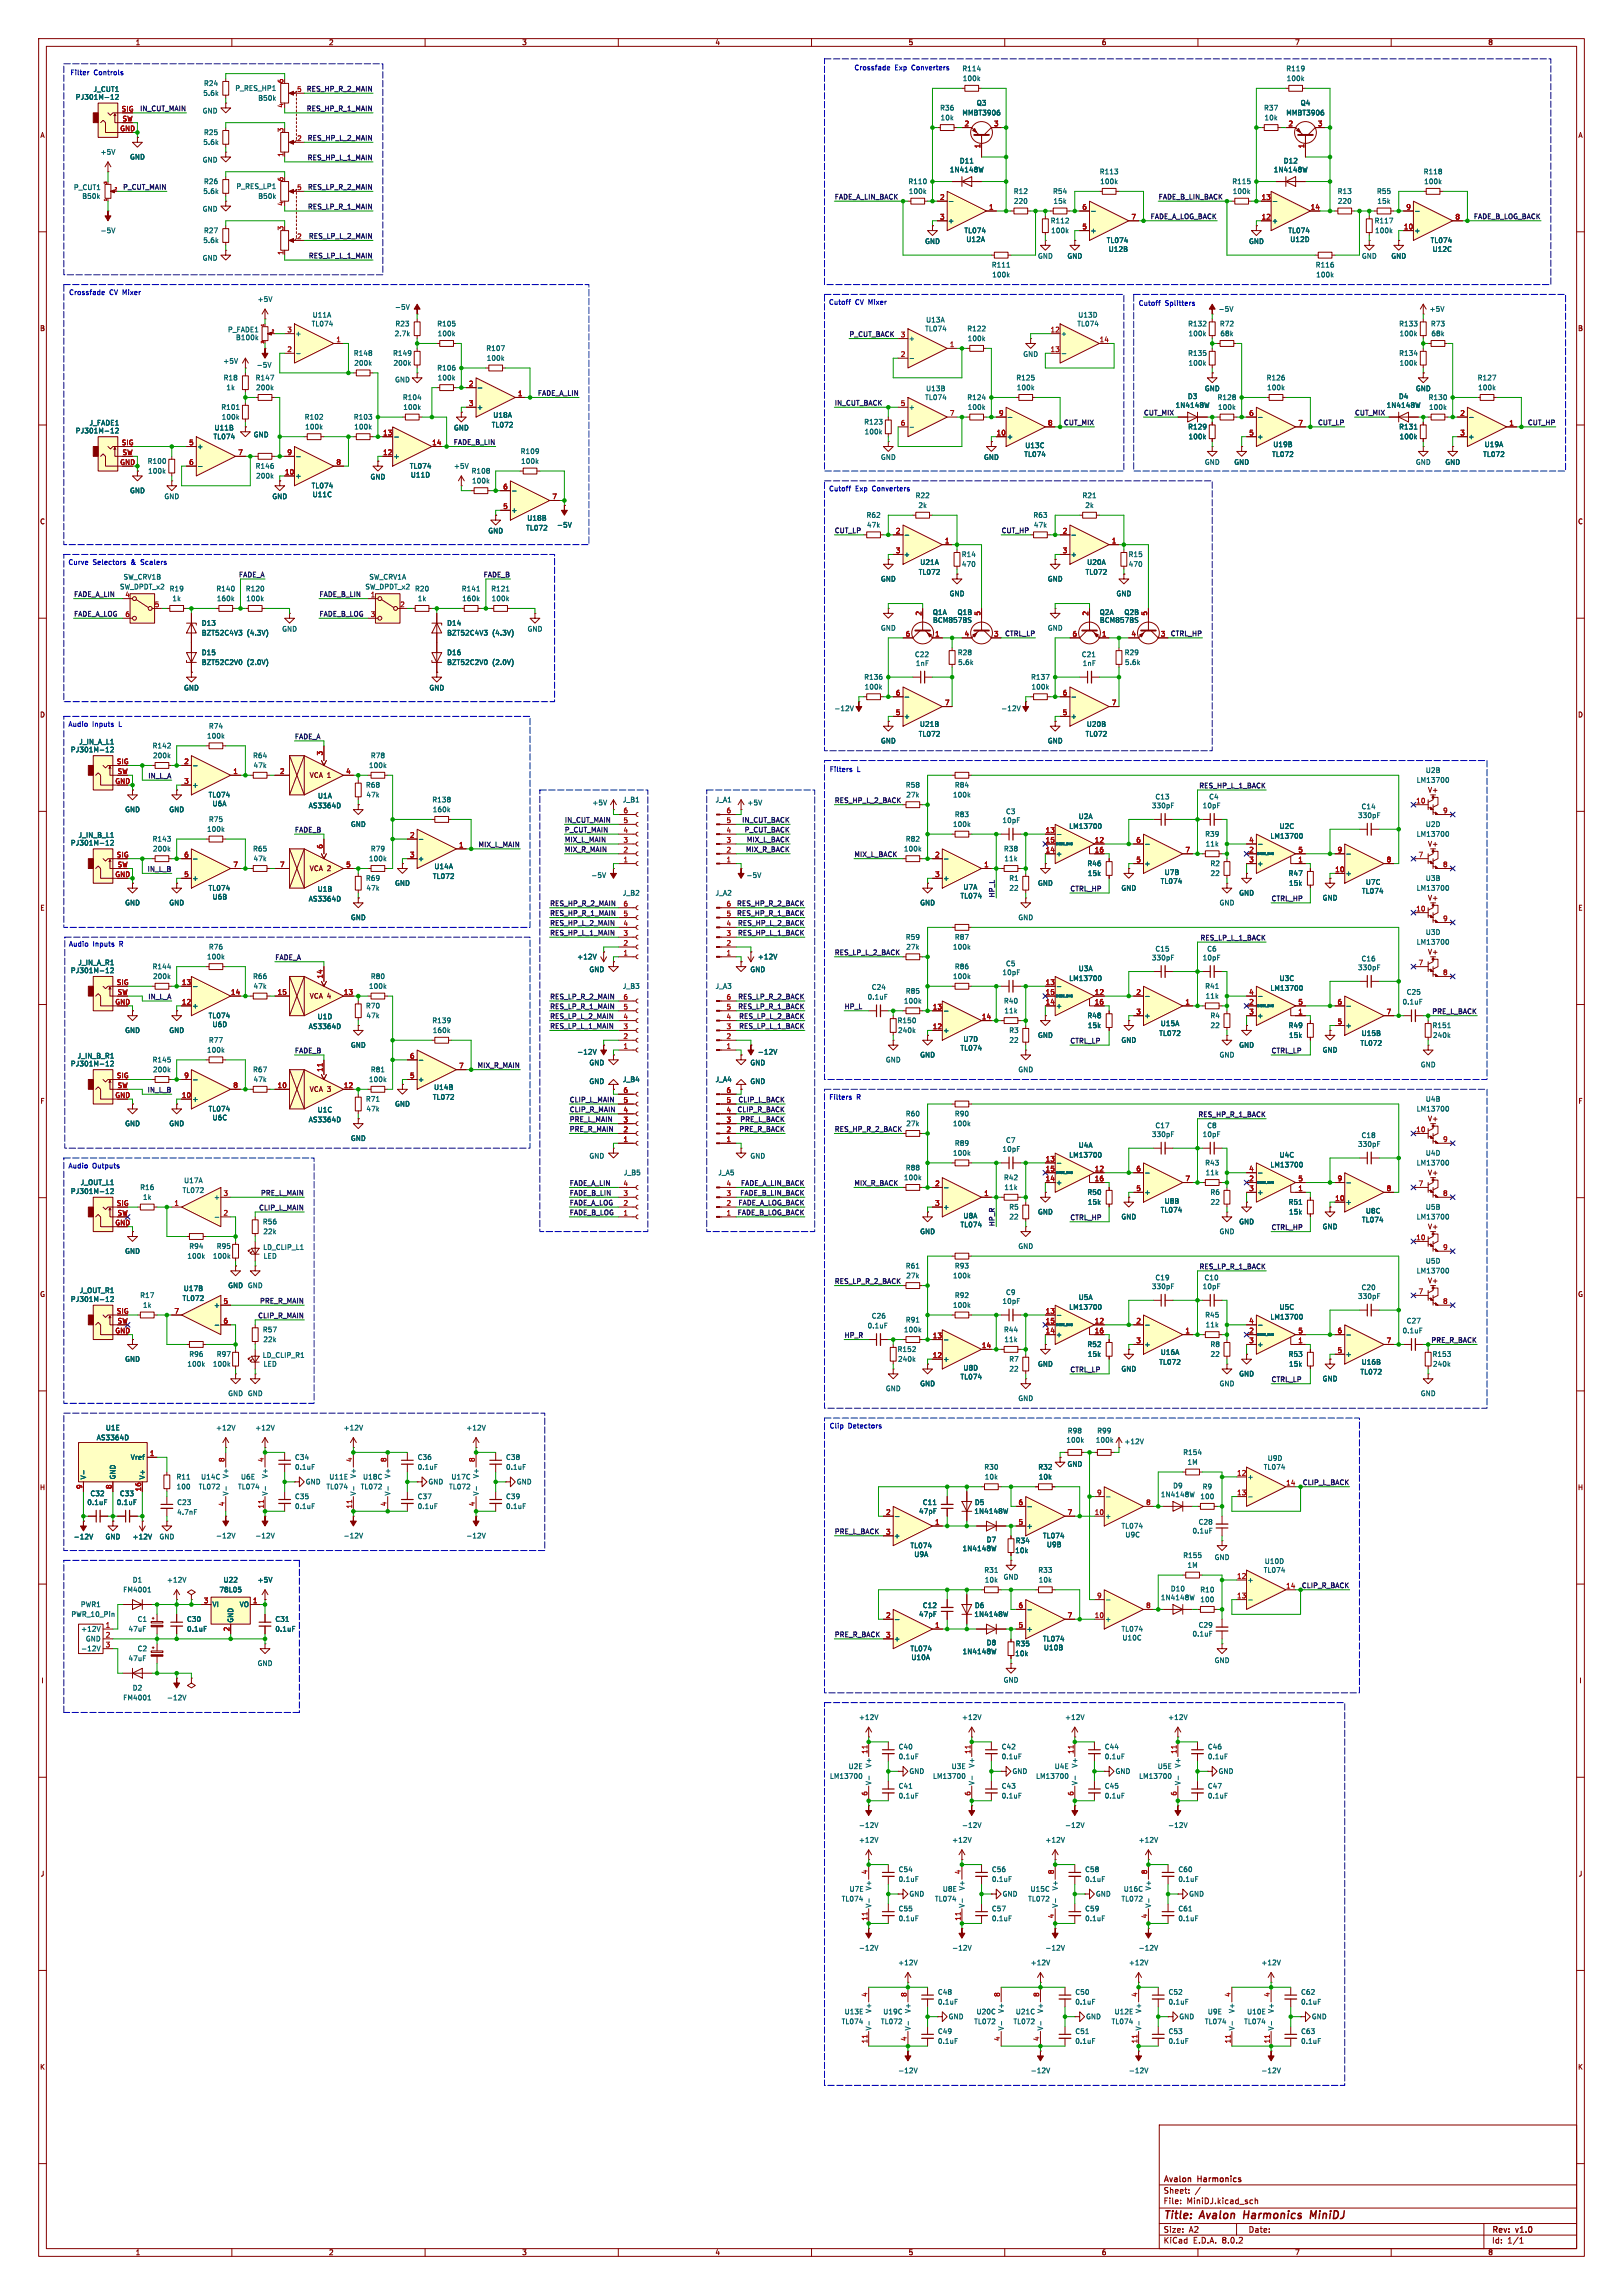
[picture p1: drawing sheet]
<svg xmlns="http://www.w3.org/2000/svg" width="420mm" height="594mm" viewBox="0 0 420 594" stroke-linecap="round" stroke-linejoin="round" font-family="sans-serif">
<defs><g id="words">
<g font-size="2.8" fill="#840000">
<text x="301" y="574.9">Title:</text>
<text x="310.6" y="574.9">Avalon</text>
<text x="322.7" y="574.9">Harmonics</text>
<text x="340.7" y="574.9">MiniDJ</text>
</g>
<g font-size="2.1" fill="#840000">
<text x="301" y="568">Sheet:</text>
<text x="301" y="565.2">Avalon</text>
<text x="310" y="565.2">Harmonics</text>
<text x="301" y="570.7">File:</text>
<text x="307.1" y="570.7">MiniDJ.kicad_sch</text>
<text x="301" y="580.9">KiCad</text>
<text x="301" y="578.1">Size:</text>
<text x="307.6" y="578.1">A2</text>
<text x="308.7" y="580.9">E.D.A.</text>
<text x="316.3" y="580.9">8.0.2</text>
<text x="323" y="578.1">Date:</text>
<text x="386" y="578.3">Rev:</text>
<text x="386" y="580.9">Id:</text>
<text x="390.1" y="580.9">1/1</text>
<text x="392.4" y="578.3">v1.0</text>
</g>
<g font-size="1.8" fill="#840000">
<text x="35" y="11.9">1</text>
<text x="85" y="11.9">2</text>
<text x="135" y="11.9">3</text>
<text x="185" y="11.9">4</text>
<text x="235" y="11.9">5</text>
<text x="285" y="11.9">6</text>
<text x="335" y="11.9">7</text>
<text x="385" y="11.9">8</text>
<text x="10.3" y="35.9">A</text>
<text x="408.3" y="35.9">A</text>
<text x="10.3" y="85.9">B</text>
<text x="408.2" y="85.9">B</text>
<text x="10.3" y="135.9">C</text>
<text x="408.2" y="135.9">C</text>
<text x="10.3" y="185.9">D</text>
<text x="408.2" y="185.9">D</text>
<text x="80" y="201.5">VCA 1</text>
<text x="369.4" y="205.3">V+</text>
<text x="369.4" y="219.3">V+</text>
<text x="80" y="225.7">VCA 2</text>
<text x="369.4" y="233.3">V+</text>
<text x="10.3" y="235.9">E</text>
<text x="408.3" y="235.9">E</text>
<text x="369.4" y="247.3">V+</text>
<text x="80" y="258.7">VCA 4</text>
<text x="10.3" y="285.9">F</text>
<text x="80" y="282.8">VCA 3</text>
<text x="408.3" y="285.9">F</text>
<text x="369.4" y="290.4">V+</text>
<text x="369.4" y="304.4">V+</text>
<text x="369.4" y="318.4">V+</text>
<text x="10.3" y="335.9">G</text>
<text x="369.4" y="332.3">V+</text>
<text x="408.2" y="335.9">G</text>
<text x="10.2" y="385.9">H</text>
<text x="408.2" y="385.9">H</text>
<text x="10.6" y="435.9">I</text>
<text x="408.6" y="435.9">I</text>
<text x="10.4" y="485.9">J</text>
<text x="408.4" y="485.9">J</text>
<text x="10.3" y="535.9">K</text>
<text x="408.2" y="535.9">K</text>
<text x="35" y="583.9">1</text>
<text x="85" y="583.9">2</text>
<text x="135" y="583.9">3</text>
<text x="185" y="583.9">4</text>
<text x="235" y="583.9">5</text>
<text x="285" y="583.9">6</text>
<text x="335" y="583.9">7</text>
<text x="385" y="583.9">8</text>
</g>
<g font-size="1.8" fill="#0000c2">
<text x="18.1" y="19.7">Filter</text>
<text x="24.2" y="19.7">Controls</text>
<text x="221" y="18.4">Crossfade</text>
<text x="231.5" y="18.4">Exp</text>
<text x="236" y="18.4">Converters</text>
<text x="17.8" y="76.6">Crossfade</text>
<text x="28.3" y="76.6">CV Mixer</text>
<text x="214.4" y="79.1">Cutoff</text>
<text x="221.3" y="79.1">CV Mixer</text>
<text x="294.6" y="79.4">Cutoff</text>
<text x="301.5" y="79.4">Splitters</text>
<text x="214.4" y="127.4">Cutoff</text>
<text x="221.3" y="127.4">Exp</text>
<text x="225.8" y="127.4">Converters</text>
<text x="17.6" y="146.4">Curve</text>
<text x="24" y="146.4">Selectors</text>
<text x="34" y="146.4">&amp;</text>
<text x="36.8" y="146.4">Scalers</text>
<text x="17.6" y="188.3">Audio</text>
<text x="23.9" y="188.3">Inputs</text>
<text x="30.9" y="188.3">L</text>
<text x="214.6" y="200">Filters</text>
<text x="221.8" y="200">L</text>
<text x="17.7" y="245.2">Audio</text>
<text x="24" y="245.2">Inputs</text>
<text x="31" y="245.2">R</text>
<text x="214.5" y="284.8">Filters</text>
<text x="221.6" y="284.8">R</text>
<text x="17.6" y="302.6">Audio</text>
<text x="23.9" y="302.6">Outputs</text>
<text x="214.6" y="369.9">Clip</text>
<text x="219.4" y="369.9">Detectors</text>
</g>
<g font-size="1.8" fill="#006464">
<text x="24.1" y="24">J_CUT1</text>
<text x="52.7" y="22.5">R24</text>
<text x="60.8" y="23.7">P_RES_HP1</text>
<text x="248.9" y="18.6">R114</text>
<text x="249" y="21.2">100k</text>
<text x="332.7" y="18.6">R119</text>
<text x="332.8" y="21.2">100k</text>
<text x="19.5" y="26">PJ301M-12</text>
<text x="52.3" y="29.6">GND</text>
<text x="52.5" y="25">5.6k</text>
<text x="66.7" y="26.3">B50k</text>
<text x="243.2" y="28.8">R36</text>
<text x="252.6" y="27.5">Q3</text>
<text x="327" y="28.8">R37</text>
<text x="336.4" y="27.5">Q4</text>
<text x="52.7" y="35.2">R25</text>
<text x="243.3" y="31.3">10k</text>
<text x="248.9" y="30.1">MMBT3906</text>
<text x="327.1" y="31.3">10k</text>
<text x="332.7" y="30.1">MMBT3906</text>
<text x="25.9" y="40.2">+5V</text>
<text x="33.5" y="41.5">GND</text>
<text x="52.5" y="37.7">5.6k</text>
<text x="52.3" y="42.3">GND</text>
<text x="52.7" y="47.9">R26</text>
<text x="234.9" y="47.9">R110</text>
<text x="245.7" y="44.8">1N4148W</text>
<text x="248.2" y="42.5">D11</text>
<text x="284.5" y="45.3">R113</text>
<text x="284.6" y="47.9">100k</text>
<text x="318.8" y="47.9">R115</text>
<text x="329.5" y="44.8">1N4148W</text>
<text x="332.1" y="42.5">D12</text>
<text x="368.3" y="45.3">R118</text>
<text x="368.4" y="47.9">100k</text>
<text x="19" y="49.4">P_CUT1</text>
<text x="21.2" y="51.7">B50k</text>
<text x="52.5" y="50.4">5.6k</text>
<text x="61.1" y="49.1">P_RES_LP1</text>
<text x="66.7" y="51.7">B50k</text>
<text x="235.1" y="50.4">100k</text>
<text x="262.2" y="50.4">R12</text>
<text x="262.2" y="52.9">220</text>
<text x="272.4" y="50.4">R54</text>
<text x="272.5" y="52.9">15k</text>
<text x="318.9" y="50.4">100k</text>
<text x="346" y="50.4">R13</text>
<text x="346.1" y="52.9">220</text>
<text x="356.2" y="50.4">R55</text>
<text x="356.3" y="52.9">15k</text>
<text x="52.3" y="55">GND</text>
<text x="245.2" y="58">+</text>
<text x="271.8" y="58">R112</text>
<text x="329.1" y="58">+</text>
<text x="355.6" y="58">R117</text>
<text x="25.9" y="60.6">-5V</text>
<text x="52.5" y="63.1">5.6k</text>
<text x="52.7" y="60.6">R27</text>
<text x="239.3" y="63.3">GND</text>
<text x="249.4" y="60.6">TL074</text>
<text x="249.9" y="62.8">U12A</text>
<text x="271.9" y="60.6">100k</text>
<text x="282.1" y="60.6">+</text>
<text x="286.3" y="63.1">TL074</text>
<text x="286.8" y="65.4">U12B</text>
<text x="323.1" y="63.3">GND</text>
<text x="333.3" y="60.6">TL074</text>
<text x="333.8" y="62.8">U12D</text>
<text x="355.7" y="60.6">100k</text>
<text x="365.9" y="60.6">+</text>
<text x="370.1" y="63.1">TL074</text>
<text x="370.6" y="65.4">U12C</text>
<text x="52.3" y="67.7">GND</text>
<text x="256.5" y="69.4">R111</text>
<text x="256.6" y="72">100k</text>
<text x="268.5" y="67.2">GND</text>
<text x="276.1" y="67.2">GND</text>
<text x="340.3" y="69.4">R116</text>
<text x="340.5" y="72">100k</text>
<text x="352.3" y="67.2">GND</text>
<text x="359.9" y="67.2">GND</text>
<text x="66.5" y="78.3">+5V</text>
<text x="80.8" y="82.4">U11A</text>
<text x="102.1" y="80.4">-5V</text>
<text x="239.5" y="83.7">U13A</text>
<text x="278.9" y="82.4">U13D</text>
<text x="315.2" y="80.9">-5V</text>
<text x="369.8" y="80.9">+5V</text>
<text x="58.9" y="86.2">P_FADE1</text>
<text x="60.9" y="88.2">B100k</text>
<text x="76.3" y="87.2">+</text>
<text x="80.5" y="84.7">TL074</text>
<text x="102" y="87.2">2.7k</text>
<text x="102.2" y="84.7">R23</text>
<text x="113" y="84.7">R105</text>
<text x="113.1" y="87.2">100k</text>
<text x="235.1" y="88.5">+</text>
<text x="239.3" y="86">TL074</text>
<text x="250.2" y="86">R122</text>
<text x="250.3" y="88.5">100k</text>
<text x="274.4" y="87.2">+</text>
<text x="278.6" y="84.7">TL074</text>
<text x="307.3" y="84.7">R132</text>
<text x="307.4" y="87.2">100k</text>
<text x="315.6" y="84.7">R72</text>
<text x="315.7" y="87.2">68k</text>
<text x="361.9" y="84.7">R133</text>
<text x="362.1" y="87.2">100k</text>
<text x="370.2" y="84.7">R73</text>
<text x="370.3" y="87.2">68k</text>
<text x="57.7" y="94.3">+5V</text>
<text x="66.3" y="95.4">-5V</text>
<text x="91.4" y="92.3">R148</text>
<text x="91.5" y="94.8">200k</text>
<text x="101.6" y="92.3">R149</text>
<text x="101.7" y="94.8">200k</text>
<text x="125.7" y="91">R107</text>
<text x="125.8" y="93.6">100k</text>
<text x="264.7" y="92.6">GND</text>
<text x="307.3" y="92.3">R135</text>
<text x="307.4" y="94.8">100k</text>
<text x="361.9" y="92.3">R134</text>
<text x="362.1" y="94.8">100k</text>
<text x="57.7" y="98.7">R18</text>
<text x="58.5" y="101.2">1k</text>
<text x="66" y="98.7">R147</text>
<text x="66.1" y="101.2">200k</text>
<text x="102.1" y="99.2">GND</text>
<text x="113" y="96.1">R106</text>
<text x="113.1" y="98.7">100k</text>
<text x="239.5" y="101.4">U13B</text>
<text x="262.9" y="98.7">R125</text>
<text x="263" y="101.2">100k</text>
<text x="311.7" y="101.4">GND</text>
<text x="327.6" y="98.7">R126</text>
<text x="327.8" y="101.2">100k</text>
<text x="366.3" y="101.4">GND</text>
<text x="382.3" y="98.7">R127</text>
<text x="382.4" y="101.2">100k</text>
<text x="57.1" y="106.3">R101</text>
<text x="104.1" y="103.7">R104</text>
<text x="104.2" y="106.3">100k</text>
<text x="123.3" y="106.3">+</text>
<text x="235.1" y="106.3">+</text>
<text x="239.3" y="103.7">TL074</text>
<text x="250.2" y="103.7">R124</text>
<text x="250.3" y="106.3">100k</text>
<text x="304.1" y="105.8">1N4148W</text>
<text x="307.3" y="103.5">D3</text>
<text x="314.9" y="103.7">R128</text>
<text x="315.1" y="106.3">100k</text>
<text x="358.7" y="105.8">1N4148W</text>
<text x="361.9" y="103.5">D4</text>
<text x="369.6" y="103.7">R130</text>
<text x="369.7" y="106.3">100k</text>
<text x="19.5" y="112.4">PJ301M-12</text>
<text x="23" y="110.3">J_FADE1</text>
<text x="55.1" y="113.9">TL074</text>
<text x="55.4" y="111.6">U11B</text>
<text x="57.3" y="108.8">100k</text>
<text x="65.5" y="113.4">GND</text>
<text x="78.7" y="108.8">R102</text>
<text x="78.8" y="111.4">100k</text>
<text x="91.4" y="108.8">R103</text>
<text x="91.5" y="111.4">100k</text>
<text x="117.3" y="111.6">GND</text>
<text x="127.1" y="110.8">TL072</text>
<text x="127.5" y="108.3">U18A</text>
<text x="223.5" y="110.1">R123</text>
<text x="223.6" y="112.6">100k</text>
<text x="260.5" y="113.9">+</text>
<text x="307.3" y="111.4">R129</text>
<text x="307.4" y="113.9">100k</text>
<text x="325.2" y="113.9">+</text>
<text x="361.9" y="111.4">R131</text>
<text x="362.1" y="113.9">100k</text>
<text x="379.9" y="113.9">+</text>
<text x="50.9" y="116.4">+</text>
<text x="101.7" y="119">+</text>
<text x="134.6" y="117.7">R109</text>
<text x="227.8" y="119.2">GND</text>
<text x="254.5" y="119.2">GND</text>
<text x="264.9" y="118.5">TL074</text>
<text x="265.2" y="116.2">U13C</text>
<text x="329.1" y="118.5">TL072</text>
<text x="329.4" y="115.9">U19B</text>
<text x="383.7" y="118.5">TL072</text>
<text x="384.1" y="115.9">U19A</text>
<text x="38.1" y="120.2">R100</text>
<text x="38.2" y="122.8">100k</text>
<text x="66" y="121.5">R146</text>
<text x="66.1" y="124.1">200k</text>
<text x="76.3" y="124.1">+</text>
<text x="95.8" y="124.3">GND</text>
<text x="105.9" y="121.5">TL074</text>
<text x="106.2" y="123.8">U11D</text>
<text x="117.3" y="121.5">+5V</text>
<text x="121.9" y="122.8">R108</text>
<text x="122" y="125.3">100k</text>
<text x="134.7" y="120.2">100k</text>
<text x="311.7" y="120.5">GND</text>
<text x="319.3" y="120.5">GND</text>
<text x="366.3" y="120.5">GND</text>
<text x="373.9" y="120.5">GND</text>
<text x="33.5" y="127.9">GND</text>
<text x="42.4" y="129.4">GND</text>
<text x="70.4" y="129.4">GND</text>
<text x="80.5" y="126.6">TL074</text>
<text x="80.8" y="128.9">U11C</text>
<text x="236.8" y="129.1">R22</text>
<text x="237.5" y="131.7">2k</text>
<text x="280" y="129.1">R21</text>
<text x="280.7" y="131.7">2k</text>
<text x="132.2" y="132.9">+</text>
<text x="136" y="137.5">TL072</text>
<text x="136.3" y="135">U18B</text>
<text x="144" y="136.8">-5V</text>
<text x="224.1" y="134.2">R62</text>
<text x="224.2" y="136.8">47k</text>
<text x="267.3" y="134.2">R63</text>
<text x="267.4" y="136.8">47k</text>
<text x="126.2" y="138.3">GND</text>
<text x="233.8" y="144.4">+</text>
<text x="237.6" y="148.9">TL072</text>
<text x="238" y="146.4">U21A</text>
<text x="248.8" y="144.4">R14</text>
<text x="248.8" y="146.9">470</text>
<text x="277" y="144.4">+</text>
<text x="280.8" y="148.9">TL072</text>
<text x="281.2" y="146.4">U20A</text>
<text x="291.9" y="144.4">R15</text>
<text x="292" y="146.9">470</text>
<text x="30.9" y="152.8">SW_DPDT_x2</text>
<text x="31.9" y="150.2">SW_CRV1B</text>
<text x="43.8" y="153.3">R19</text>
<text x="44.5" y="155.8">1k</text>
<text x="55.9" y="153.3">R140</text>
<text x="56" y="155.8">160k</text>
<text x="63.5" y="153.3">R120</text>
<text x="63.6" y="155.8">100k</text>
<text x="94.4" y="152.8">SW_DPDT_x2</text>
<text x="95.5" y="150.2">SW_CRV1A</text>
<text x="107.3" y="153.3">R20</text>
<text x="108" y="155.8">1k</text>
<text x="119.4" y="153.3">R141</text>
<text x="119.5" y="155.8">160k</text>
<text x="127" y="153.3">R121</text>
<text x="127.1" y="155.8">100k</text>
<text x="227.8" y="150.7">GND</text>
<text x="245.6" y="154.5">GND</text>
<text x="271" y="150.7">GND</text>
<text x="288.8" y="154.5">GND</text>
<text x="241.3" y="159.4">Q1A</text>
<text x="241.3" y="161.4">BCM857BS</text>
<text x="247.7" y="159.4">Q1B</text>
<text x="284.4" y="159.4">Q2A</text>
<text x="284.5" y="161.4">BCM857BS</text>
<text x="290.8" y="159.4">Q2B</text>
<text x="52.1" y="164.7">BZT52C4V3</text>
<text x="52.1" y="162.2">D13</text>
<text x="63.9" y="164.7">(4.3V)</text>
<text x="72.9" y="163.7">GND</text>
<text x="115.6" y="164.7">BZT52C4V3</text>
<text x="115.6" y="162.2">D14</text>
<text x="127.4" y="164.7">(4.3V)</text>
<text x="136.4" y="163.7">GND</text>
<text x="227.8" y="163.4">GND</text>
<text x="271" y="163.4">GND</text>
<text x="52.1" y="172.3">BZT52C2V0</text>
<text x="52.1" y="169.8">D15</text>
<text x="63.9" y="172.3">(2.0V)</text>
<text x="115.6" y="172.3">BZT52C2V0</text>
<text x="115.6" y="169.8">D16</text>
<text x="127.4" y="172.3">(2.0V)</text>
<text x="236.6" y="170.3">C22</text>
<text x="236.9" y="172.6">1nF</text>
<text x="247.7" y="169.8">R28</text>
<text x="247.8" y="172.3">5.6k</text>
<text x="279.8" y="170.3">C21</text>
<text x="280.1" y="172.6">1nF</text>
<text x="290.9" y="169.8">R29</text>
<text x="291" y="172.3">5.6k</text>
<text x="47.5" y="178.9">GND</text>
<text x="111" y="178.9">GND</text>
<text x="223.5" y="176.1">R136</text>
<text x="223.6" y="178.7">100k</text>
<text x="266.7" y="176.1">R137</text>
<text x="266.8" y="178.7">100k</text>
<text x="215.8" y="184.3">-12V</text>
<text x="259" y="184.3">-12V</text>
<text x="53.4" y="191.4">100k</text>
<text x="53.9" y="188.8">R74</text>
<text x="233.8" y="186.3">+</text>
<text x="237.6" y="190.9">TL072</text>
<text x="237.9" y="188.3">U21B</text>
<text x="277" y="186.3">+</text>
<text x="280.8" y="190.9">TL072</text>
<text x="281.1" y="188.3">U20B</text>
<text x="18.2" y="194.9">PJ301M-12</text>
<text x="20.4" y="192.9">J_IN_A_L1</text>
<text x="39.4" y="193.9">R142</text>
<text x="39.5" y="196.4">200k</text>
<text x="65.4" y="196.4">R64</text>
<text x="95.8" y="196.4">R78</text>
<text x="227.8" y="192.6">GND</text>
<text x="271" y="192.6">GND</text>
<text x="65.5" y="199">47k</text>
<text x="95.4" y="199">100k</text>
<text x="366.5" y="202.8">LM13700</text>
<text x="368.8" y="200.3">U2B</text>
<text x="49.7" y="204.1">+</text>
<text x="53.9" y="206.6">TL074</text>
<text x="54.9" y="208.9">U6A</text>
<text x="79.8" y="209.4">AS3364D</text>
<text x="82.2" y="206.9">U1A</text>
<text x="94.6" y="204.1">R68</text>
<text x="94.7" y="206.6">47k</text>
<text x="111.7" y="207.9">R138</text>
<text x="153.2" y="208.6">+5V</text>
<text x="161" y="207.9">J_B1</text>
<text x="185" y="207.9">J_A1</text>
<text x="193.3" y="208.6">+5V</text>
<text x="234.3" y="204.1">R58</text>
<text x="234.4" y="206.6">27k</text>
<text x="246.5" y="206.6">100k</text>
<text x="247" y="204.1">R84</text>
<text x="298" y="209.4">330pF</text>
<text x="298.9" y="207.1">C13</text>
<text x="311.1" y="209.4">10pF</text>
<text x="312.8" y="207.1">C4</text>
<text x="352.2" y="209.7">C14</text>
<text x="32.3" y="210.4">GND</text>
<text x="43.7" y="210.4">GND</text>
<text x="53.4" y="215.5">100k</text>
<text x="53.9" y="213">R75</text>
<text x="90.7" y="214.2">GND</text>
<text x="111.9" y="210.4">160k</text>
<text x="246.5" y="214.2">100k</text>
<text x="247" y="211.7">R83</text>
<text x="259.3" y="213.2">10pF</text>
<text x="260.2" y="210.9">C3</text>
<text x="276.6" y="214.7">LM13700</text>
<text x="279" y="212.2">U2A</text>
<text x="331" y="214.7">U2C</text>
<text x="351.3" y="211.9">330pF</text>
<text x="368.8" y="214.2">U2D</text>
<text x="18.2" y="219">PJ301M-12</text>
<text x="20.2" y="217">J_IN_B_L1</text>
<text x="39.4" y="218">R143</text>
<text x="39.5" y="220.6">200k</text>
<text x="65.4" y="220.6">R65</text>
<text x="95.8" y="220.6">R79</text>
<text x="233.8" y="220.6">100k</text>
<text x="234.3" y="218">R82</text>
<text x="259.7" y="220.6">R38</text>
<text x="273.2" y="221.8">+</text>
<text x="311.7" y="216.8">R39</text>
<text x="311.9" y="219.3">11k</text>
<text x="328.6" y="217.3">LM13700</text>
<text x="366.5" y="216.8">LM13700</text>
<text x="65.5" y="223.1">47k</text>
<text x="95.4" y="223.1">100k</text>
<text x="108.1" y="223.1">+</text>
<text x="111.9" y="227.7">TL072</text>
<text x="112.3" y="225.1">U14A</text>
<text x="152.9" y="227.4">-5V</text>
<text x="193" y="227.4">-5V</text>
<text x="259.8" y="223.1">11k</text>
<text x="281.3" y="224.4">R46</text>
<text x="281.4" y="226.9">15k</text>
<text x="296" y="224.4">+</text>
<text x="301.3" y="226.7">U7B</text>
<text x="313.1" y="224.4">R2</text>
<text x="313.1" y="226.9">22</text>
<text x="325.2" y="224.4">+</text>
<text x="333.3" y="226.9">R47</text>
<text x="348.1" y="226.9">+</text>
<text x="49.7" y="228.2">+</text>
<text x="53.9" y="230.7">TL074</text>
<text x="54.9" y="233">U6B</text>
<text x="79.8" y="233.5">AS3364D</text>
<text x="82.1" y="231">U1B</text>
<text x="94.6" y="228.2">R69</text>
<text x="94.7" y="230.7">47k</text>
<text x="102.1" y="229.5">GND</text>
<text x="161" y="232">J_B2</text>
<text x="185" y="232">J_A2</text>
<text x="244" y="228.2">+</text>
<text x="248.4" y="232.8">TL074</text>
<text x="249.2" y="230.5">U7A</text>
<text x="261" y="228.2">R1</text>
<text x="261.1" y="230.7">22</text>
<text x="268.5" y="229.5">GND</text>
<text x="290.1" y="230.7">GND</text>
<text x="300.2" y="229">TL074</text>
<text x="320.5" y="232">GND</text>
<text x="333.5" y="229.5">15k</text>
<text x="342.1" y="233.3">GND</text>
<text x="352.3" y="231.5">TL074</text>
<text x="353.3" y="229.2">U7C</text>
<text x="366.5" y="230.7">LM13700</text>
<text x="368.8" y="228.2">U3B</text>
<text x="32.3" y="234.5">GND</text>
<text x="43.7" y="234.5">GND</text>
<text x="90.7" y="238.4">GND</text>
<text x="238" y="234.5">GND</text>
<text x="263.4" y="238.4">GND</text>
<text x="315.5" y="234.5">GND</text>
<text x="53.9" y="246">R76</text>
<text x="234.3" y="243.4">R59</text>
<text x="234.4" y="246">27k</text>
<text x="246.5" y="246">100k</text>
<text x="247" y="243.4">R87</text>
<text x="366.5" y="244.7">LM13700</text>
<text x="368.8" y="242.2">U3D</text>
<text x="20.1" y="250">J_IN_A_R1</text>
<text x="39.4" y="251.1">R144</text>
<text x="53.4" y="248.5">100k</text>
<text x="149.3" y="248.5">+12V</text>
<text x="152.4" y="251.8">GND</text>
<text x="194.1" y="251.8">GND</text>
<text x="196" y="248.5">+12V</text>
<text x="247" y="251.1">R86</text>
<text x="260.2" y="250.3">C5</text>
<text x="279" y="251.6">U3A</text>
<text x="298" y="248.8">330pF</text>
<text x="298.9" y="246.5">C15</text>
<text x="311.1" y="248.8">10pF</text>
<text x="312.3" y="246.5">C6</text>
<text x="351.3" y="251.3">330pF</text>
<text x="352.2" y="249">C16</text>
<text x="18.2" y="252.1">PJ301M-12</text>
<text x="39.5" y="253.6">200k</text>
<text x="65.4" y="253.6">R66</text>
<text x="65.5" y="256.1">47k</text>
<text x="95.4" y="256.1">100k</text>
<text x="95.8" y="253.6">R80</text>
<text x="161" y="256.1">J_B3</text>
<text x="185" y="256.1">J_A3</text>
<text x="225.5" y="256.4">C24</text>
<text x="234.3" y="257.4">R85</text>
<text x="246.5" y="253.6">100k</text>
<text x="259.3" y="252.6">10pF</text>
<text x="276.6" y="254.1">LM13700</text>
<text x="311.7" y="256.1">R41</text>
<text x="328.6" y="256.6">LM13700</text>
<text x="331" y="254.1">U3C</text>
<text x="363.9" y="257.7">C25</text>
<text x="49.7" y="261.2">+</text>
<text x="53.9" y="263.8">TL074</text>
<text x="94.6" y="261.2">R70</text>
<text x="94.7" y="263.8">47k</text>
<text x="224.4" y="258.9">0.1uF</text>
<text x="233.8" y="259.9">100k</text>
<text x="259.7" y="259.9">R40</text>
<text x="259.8" y="262.5">11k</text>
<text x="273.2" y="261.2">+</text>
<text x="281.3" y="263.8">R48</text>
<text x="296" y="263.8">+</text>
<text x="311.9" y="258.7">11k</text>
<text x="313.1" y="263.8">R4</text>
<text x="325.2" y="263.8">+</text>
<text x="362.8" y="260.2">0.1uF</text>
<text x="32.3" y="267.6">GND</text>
<text x="43.7" y="267.6">GND</text>
<text x="54.9" y="266">U6D</text>
<text x="79.8" y="266.5">AS3364D</text>
<text x="82.1" y="264">U1D</text>
<text x="111.7" y="265">R139</text>
<text x="111.9" y="267.6">160k</text>
<text x="232.1" y="265">R150</text>
<text x="232.3" y="267.6">240k</text>
<text x="244" y="267.6">+</text>
<text x="249.2" y="269.8">U7D</text>
<text x="261" y="267.6">R3</text>
<text x="268.5" y="268.8">GND</text>
<text x="281.4" y="266.3">15k</text>
<text x="299.9" y="268.3">TL072</text>
<text x="300.2" y="265.8">U15A</text>
<text x="313.1" y="266.3">22</text>
<text x="333.3" y="266.3">R49</text>
<text x="333.5" y="268.8">15k</text>
<text x="348.1" y="266.3">+</text>
<text x="352.2" y="268.3">U15B</text>
<text x="370.6" y="266.3">R151</text>
<text x="370.7" y="268.8">240k</text>
<text x="19.9" y="274.2">J_IN_B_R1</text>
<text x="39.4" y="275.2">R145</text>
<text x="53.4" y="272.6">100k</text>
<text x="53.9" y="270.1">R77</text>
<text x="90.7" y="271.4">GND</text>
<text x="149.3" y="273.2">-12V</text>
<text x="152.4" y="275.9">GND</text>
<text x="194.1" y="275.9">GND</text>
<text x="196" y="273.2">-12V</text>
<text x="229.1" y="275.2">GND</text>
<text x="238" y="273.9">GND</text>
<text x="248.4" y="272.1">TL074</text>
<text x="261.1" y="270.1">22</text>
<text x="290.1" y="270.1">GND</text>
<text x="315.5" y="273.9">GND</text>
<text x="320.5" y="271.4">GND</text>
<text x="342.1" y="272.6">GND</text>
<text x="351.9" y="270.9">TL072</text>
<text x="18.2" y="276.2">PJ301M-12</text>
<text x="39.5" y="277.7">200k</text>
<text x="65.4" y="277.7">R67</text>
<text x="65.5" y="280.3">47k</text>
<text x="95.4" y="280.3">100k</text>
<text x="95.8" y="277.7">R81</text>
<text x="108.1" y="280.3">+</text>
<text x="152.4" y="280.8">GND</text>
<text x="161" y="280.3">J_B4</text>
<text x="185" y="280.3">J_A4</text>
<text x="194.1" y="280.8">GND</text>
<text x="263.4" y="277.7">GND</text>
<text x="367.5" y="276.5">GND</text>
<text x="49.7" y="285.3">+</text>
<text x="53.9" y="287.9">TL074</text>
<text x="94.6" y="285.3">R71</text>
<text x="94.7" y="287.9">47k</text>
<text x="102.1" y="286.6">GND</text>
<text x="111.9" y="284.8">TL072</text>
<text x="112.2" y="282.3">U14B</text>
<text x="366.5" y="287.9">LM13700</text>
<text x="368.8" y="285.3">U4B</text>
<text x="32.3" y="291.7">GND</text>
<text x="43.7" y="291.7">GND</text>
<text x="54.9" y="290.2">U6C</text>
<text x="79.8" y="290.7">AS3364D</text>
<text x="82.1" y="288.1">U1C</text>
<text x="234.3" y="289.2">R60</text>
<text x="234.4" y="291.7">27k</text>
<text x="246.5" y="291.7">100k</text>
<text x="247" y="289.2">R90</text>
<text x="298.9" y="292.2">C17</text>
<text x="312.3" y="292.2">C8</text>
<text x="90.7" y="295.5">GND</text>
<text x="246.5" y="299.3">100k</text>
<text x="247" y="296.8">R89</text>
<text x="259.3" y="298.3">10pF</text>
<text x="260.2" y="296">C7</text>
<text x="276.6" y="299.8">LM13700</text>
<text x="279" y="297.3">U4A</text>
<text x="298" y="294.5">330pF</text>
<text x="311.1" y="294.5">10pF</text>
<text x="331" y="299.8">U4C</text>
<text x="351.3" y="297">330pF</text>
<text x="352.2" y="294.7">C18</text>
<text x="368.8" y="299.3">U4D</text>
<text x="152.4" y="300.1">GND</text>
<text x="161.3" y="304.4">J_B5</text>
<text x="185.7" y="304.4">J_A5</text>
<text x="194.1" y="300.1">GND</text>
<text x="233.8" y="305.7">100k</text>
<text x="234.3" y="303.1">R88</text>
<text x="259.7" y="305.7">R42</text>
<text x="311.7" y="301.9">R43</text>
<text x="311.9" y="304.4">11k</text>
<text x="328.6" y="302.4">LM13700</text>
<text x="366.5" y="301.9">LM13700</text>
<text x="18.2" y="309.2">PJ301M-12</text>
<text x="20.7" y="306.9">J_OUT_L1</text>
<text x="36.2" y="308.2">R16</text>
<text x="36.9" y="310.7">1k</text>
<text x="47.1" y="309">TL072</text>
<text x="47.5" y="306.4">U17A</text>
<text x="55.2" y="310.7">+</text>
<text x="259.8" y="308.2">11k</text>
<text x="273.2" y="306.9">+</text>
<text x="281.3" y="309.5">R50</text>
<text x="296" y="309.5">+</text>
<text x="301.3" y="311.8">U8B</text>
<text x="313.1" y="309.5">R6</text>
<text x="325.2" y="309.5">+</text>
<text x="67.9" y="317.1">R56</text>
<text x="244" y="313.3">+</text>
<text x="248.4" y="317.9">TL074</text>
<text x="249.2" y="315.6">U8A</text>
<text x="261" y="313.3">R5</text>
<text x="261.1" y="315.8">22</text>
<text x="268.5" y="314.6">GND</text>
<text x="281.4" y="312">15k</text>
<text x="290.1" y="315.8">GND</text>
<text x="300.2" y="314">TL074</text>
<text x="313.1" y="312">22</text>
<text x="320.5" y="317.1">GND</text>
<text x="333.3" y="312">R51</text>
<text x="333.5" y="314.6">15k</text>
<text x="348.1" y="312">+</text>
<text x="352.3" y="316.6">TL074</text>
<text x="353.3" y="314.3">U8C</text>
<text x="366.5" y="315.8">LM13700</text>
<text x="368.8" y="313.3">U5B</text>
<text x="48.9" y="323.4">R94</text>
<text x="56" y="323.4">R95</text>
<text x="68" y="323.7">LD_CLIP_L1</text>
<text x="68" y="319.6">22k</text>
<text x="238" y="319.6">GND</text>
<text x="263.4" y="323.4">GND</text>
<text x="315.5" y="319.6">GND</text>
<text x="342.1" y="318.4">GND</text>
<text x="32.3" y="324.7">GND</text>
<text x="48.4" y="326">100k</text>
<text x="55" y="326">100k</text>
<text x="68.1" y="326">LED</text>
<text x="234.3" y="328.5">R61</text>
<text x="247" y="328.5">R93</text>
<text x="366.5" y="329.8">LM13700</text>
<text x="368.8" y="327.3">U5D</text>
<text x="20.5" y="334.9">J_OUT_R1</text>
<text x="47.4" y="334.4">U17B</text>
<text x="58.9" y="333.6">GND GND</text>
<text x="58.9" y="333.6">GND</text>
<text x="234.4" y="331.1">27k</text>
<text x="246.5" y="331.1">100k</text>
<text x="260.2" y="335.4">C9</text>
<text x="298" y="333.9">330pF</text>
<text x="298.9" y="331.6">C19</text>
<text x="311.1" y="333.9">10pF</text>
<text x="311.6" y="331.6">C10</text>
<text x="352.2" y="334.1">C20</text>
<text x="18.2" y="337.2">PJ301M-12</text>
<text x="36.2" y="336.1">R17</text>
<text x="36.9" y="338.7">1k</text>
<text x="47.1" y="336.9">TL072</text>
<text x="55.2" y="338.7">+</text>
<text x="225.5" y="341.5">C26</text>
<text x="246.5" y="338.7">100k</text>
<text x="247" y="336.1">R92</text>
<text x="259.3" y="337.7">10pF</text>
<text x="276.6" y="339.2">LM13700</text>
<text x="279" y="336.7">U5A</text>
<text x="311.7" y="341.2">R45</text>
<text x="328.6" y="341.7">LM13700</text>
<text x="331" y="339.2">U5C</text>
<text x="351.3" y="336.4">330pF</text>
<text x="67.9" y="345">R57</text>
<text x="68" y="347.6">22k</text>
<text x="224.4" y="344">0.1uF</text>
<text x="233.8" y="345">100k</text>
<text x="234.3" y="342.5">R91</text>
<text x="259.7" y="345">R44</text>
<text x="259.8" y="347.6">11k</text>
<text x="273.2" y="346.3">+</text>
<text x="311.9" y="343.8">11k</text>
<text x="362.8" y="345.3">0.1uF</text>
<text x="363.9" y="342.7">C27</text>
<text x="32.3" y="352.7">GND</text>
<text x="48.4" y="353.9">100k</text>
<text x="48.9" y="351.4">R96</text>
<text x="55" y="353.9">100k</text>
<text x="56" y="351.4">R97</text>
<text x="67.9" y="351.6">LD_CLIP_R1</text>
<text x="68.1" y="353.9">LED</text>
<text x="232.1" y="350.1">R152</text>
<text x="232.3" y="352.7">240k</text>
<text x="244" y="352.7">+</text>
<text x="261" y="352.7">R7</text>
<text x="268.5" y="353.9">GND</text>
<text x="281.3" y="348.8">R52</text>
<text x="281.4" y="351.4">15k</text>
<text x="296" y="348.8">+</text>
<text x="299.9" y="353.4">TL072</text>
<text x="300.2" y="350.9">U16A</text>
<text x="313.1" y="348.8">R8</text>
<text x="313.1" y="351.4">22</text>
<text x="325.2" y="348.8">+</text>
<text x="333.3" y="351.4">R53</text>
<text x="333.5" y="353.9">15k</text>
<text x="348.1" y="351.4">+</text>
<text x="352.2" y="353.4">U16B</text>
<text x="370.6" y="351.4">R153</text>
<text x="370.7" y="353.9">240k</text>
<text x="238" y="359">GND</text>
<text x="248.4" y="357.2">TL074</text>
<text x="249.2" y="354.9">U8D</text>
<text x="261.1" y="355.2">22</text>
<text x="290.1" y="355.2">GND</text>
<text x="315.5" y="359">GND</text>
<text x="320.5" y="356.5">GND</text>
<text x="342.1" y="357.7">GND</text>
<text x="351.9" y="356">TL072</text>
<text x="58.9" y="361.5">GND GND</text>
<text x="229.1" y="360.3">GND</text>
<text x="263.4" y="362.8">GND</text>
<text x="367.5" y="361.5">GND</text>
<text x="27.3" y="370.4">U1E</text>
<text x="55.8" y="370.4">+12V</text>
<text x="65.9" y="370.4">+12V</text>
<text x="88.8" y="370.4">+12V</text>
<text x="120.5" y="370.4">+12V</text>
<text x="276.2" y="371.2">R98</text>
<text x="283.8" y="371.2">R99</text>
<text x="24.9" y="373">AS3364D</text>
<text x="275.8" y="373.6">100k</text>
<text x="283.4" y="373.6">100k</text>
<text x="290.8" y="374">+12V</text>
<text x="306.1" y="376.8">R154</text>
<text x="22.5" y="383" transform="rotate(-90 22.5 383)">V-</text>
<text x="30.1" y="383" transform="rotate(-90 30.1 383)">GND</text>
<text x="33.7" y="378.1">Vref</text>
<text x="37.7" y="383" transform="rotate(-90 37.7 383)">V+</text>
<text x="45.6" y="383.1">R11</text>
<text x="51.9" y="383.1">U14C</text>
<text x="59.3" y="382.7" transform="rotate(-90 59.3 382.7)">V+</text>
<text x="62.2" y="383.1">U6E</text>
<text x="69.4" y="382.7" transform="rotate(-90 69.4 382.7)">V+</text>
<text x="76.2" y="378.1">C34</text>
<text x="76.2" y="380.6">0.1uF</text>
<text x="85.1" y="383.1">U11E</text>
<text x="92.3" y="382.7" transform="rotate(-90 92.3 382.7)">V+</text>
<text x="93.8" y="383.1">U18C</text>
<text x="101.2" y="382.7" transform="rotate(-90 101.2 382.7)">V+</text>
<text x="108" y="378.1">C36</text>
<text x="108" y="380.6">0.1uF</text>
<text x="116.7" y="383.1">U17C</text>
<text x="124.1" y="382.7" transform="rotate(-90 124.1 382.7)">V+</text>
<text x="130.8" y="378.1">C38</text>
<text x="130.8" y="380.6">0.1uF</text>
<text x="254.6" y="380.6">R30</text>
<text x="254.7" y="383.1">10k</text>
<text x="268.6" y="380.6">R32</text>
<text x="268.7" y="383.1">10k</text>
<text x="276.1" y="379.8">GND</text>
<text x="307.2" y="379.3">1M</text>
<text x="322.7" y="383.1">+</text>
<text x="326.9" y="380.6">TL074</text>
<text x="327.9" y="378.3">U9D</text>
<text x="22.5" y="389.7">0.1uF</text>
<text x="23.3" y="387.5">C32</text>
<text x="30.1" y="389.7">0.1uF</text>
<text x="30.9" y="387.5">C33</text>
<text x="45.6" y="385.7">100</text>
<text x="45.7" y="389.7">C23</text>
<text x="51.3" y="385.7">TL072</text>
<text x="59.3" y="387.2" transform="rotate(-90 59.3 387.2)">V-</text>
<text x="61.5" y="385.7">TL074</text>
<text x="69.4" y="387.2" transform="rotate(-90 69.4 387.2)">V-</text>
<text x="76.2" y="388.2">C35</text>
<text x="79" y="384.4">GND</text>
<text x="84.3" y="385.7">TL074</text>
<text x="92.3" y="387.2" transform="rotate(-90 92.3 387.2)">V-</text>
<text x="93.2" y="385.7">TL072</text>
<text x="101.2" y="387.2" transform="rotate(-90 101.2 387.2)">V-</text>
<text x="108" y="388.2">C37</text>
<text x="110.7" y="384.4">GND</text>
<text x="116.1" y="385.7">TL072</text>
<text x="124.1" y="387.2" transform="rotate(-90 124.1 387.2)">V-</text>
<text x="130.8" y="388.2">C39</text>
<text x="133.6" y="384.4">GND</text>
<text x="238.7" y="389.7">C11</text>
<text x="252.2" y="389.7">D5</text>
<text x="300.3" y="387.7">1N4148W</text>
<text x="303.5" y="385.4">D9</text>
<text x="310.5" y="388.2">100</text>
<text x="311.1" y="385.7">R9</text>
<text x="45.7" y="392.3">4.7nF</text>
<text x="76.2" y="390.8">0.1uF</text>
<text x="108" y="390.8">0.1uF</text>
<text x="130.8" y="390.8">0.1uF</text>
<text x="237.7" y="392">47pF</text>
<text x="252" y="392">1N4148W</text>
<text x="265.6" y="395.8">+</text>
<text x="285.9" y="393.3">+</text>
<text x="290.1" y="395.8">TL074</text>
<text x="310" y="394.8">C28</text>
<text x="18.9" y="398.6">-12V</text>
<text x="27.2" y="398.6">GND</text>
<text x="34.2" y="398.6">+12V</text>
<text x="41.1" y="398.6">GND</text>
<text x="55.8" y="398.4">-12V</text>
<text x="65.9" y="398.4">-12V</text>
<text x="88.8" y="398.4">-12V</text>
<text x="120.5" y="398.4">-12V</text>
<text x="231.3" y="398.4">+</text>
<text x="235.5" y="400.9">TL074</text>
<text x="249" y="401.7">1N4148W</text>
<text x="255.2" y="399.4">D7</text>
<text x="262.7" y="399.6">R34</text>
<text x="269.8" y="398.4">TL074</text>
<text x="270.8" y="400.7">U9B</text>
<text x="291.1" y="398.1">U9C</text>
<text x="308.5" y="397.1">0.1uF</text>
<text x="236.5" y="403.2">U9A</text>
<text x="254.6" y="407.3">R31</text>
<text x="262.6" y="402.2">10k</text>
<text x="268.6" y="407.3">R33</text>
<text x="306.1" y="403.5">R155</text>
<text x="307.2" y="406">1M</text>
<text x="314.2" y="404">GND</text>
<text x="326.9" y="407.3">TL074</text>
<text x="327.2" y="405">U10D</text>
<text x="31.8" y="412.3">FM4001</text>
<text x="34.2" y="409.8">D1</text>
<text x="43.1" y="409.8">+12V</text>
<text x="56.7" y="412.3">78L05</text>
<text x="57.7" y="409.8">U22</text>
<text x="66.5" y="409.8">+5V</text>
<text x="254.7" y="409.8">10k</text>
<text x="259.6" y="409">GND</text>
<text x="268.7" y="409.8">10k</text>
<text x="302.9" y="412.1">D10</text>
<text x="310.5" y="412.3">R10</text>
<text x="322.7" y="409.8">+</text>
<text x="18.3" y="418.7">PWR_10_Pin</text>
<text x="20.8" y="416.2">PWR1</text>
<text x="35.5" y="420">C1</text>
<text x="48.3" y="420">C30</text>
<text x="54.9" y="416.2">VI</text>
<text x="61.9" y="416.2">VO</text>
<text x="71.1" y="420">C31</text>
<text x="237.7" y="418.7">47pF</text>
<text x="238.7" y="416.4">C12</text>
<text x="252" y="418.7">1N4148W</text>
<text x="252.2" y="416.4">D6</text>
<text x="285.9" y="420">+</text>
<text x="300.3" y="414.4">1N4148W</text>
<text x="310.5" y="414.9">100</text>
<text x="20.9" y="422.5">+12V</text>
<text x="22.1" y="425">GND</text>
<text x="33.1" y="422.5">47uF</text>
<text x="48.3" y="422.5">0.1uF</text>
<text x="60.6" y="420.1" transform="rotate(-90 60.6 420.1)">GND</text>
<text x="71.1" y="422.5">0.1uF</text>
<text x="231.3" y="425">+</text>
<text x="265.6" y="422.5">+</text>
<text x="269.8" y="425">TL074</text>
<text x="290.1" y="422.5">TL074</text>
<text x="290.3" y="424.8">U10C</text>
<text x="308.5" y="423.8">0.1uF</text>
<text x="310" y="421.5">C29</text>
<text x="20.9" y="427.6">-12V</text>
<text x="33.1" y="430.1">47uF</text>
<text x="35.5" y="427.6">C2</text>
<text x="66.5" y="431.4">GND</text>
<text x="235.5" y="427.6">TL074</text>
<text x="235.7" y="429.9">U10A</text>
<text x="249" y="428.3">1N4148W</text>
<text x="255.2" y="426.1">D8</text>
<text x="262.6" y="428.9">10k</text>
<text x="262.7" y="426.3">R35</text>
<text x="270" y="427.3">U10B</text>
<text x="314.2" y="430.6">GND</text>
<text x="34.2" y="437.7">D2</text>
<text x="259.6" y="435.7">GND</text>
<text x="31.8" y="440.3">FM4001</text>
<text x="43.1" y="440.3">-12V</text>
<text x="222.1" y="445.4">+12V</text>
<text x="248.8" y="445.4">+12V</text>
<text x="275.5" y="445.4">+12V</text>
<text x="302.2" y="445.4">+12V</text>
<text x="232.4" y="453">C40</text>
<text x="232.4" y="455.5">0.1uF</text>
<text x="259.1" y="453">C42</text>
<text x="259.1" y="455.5">0.1uF</text>
<text x="285.8" y="453">C44</text>
<text x="285.8" y="455.5">0.1uF</text>
<text x="312.4" y="453">C46</text>
<text x="312.4" y="455.5">0.1uF</text>
<text x="214.6" y="460.6">LM13700</text>
<text x="219.5" y="458.1">U2E</text>
<text x="225.7" y="457.7" transform="rotate(-90 225.7 457.7)">V+</text>
<text x="235.2" y="459.3">GND</text>
<text x="241.3" y="460.6">LM13700</text>
<text x="246.1" y="458.1">U3E</text>
<text x="252.3" y="457.7" transform="rotate(-90 252.3 457.7)">V+</text>
<text x="261.9" y="459.3">GND</text>
<text x="268" y="460.6">LM13700</text>
<text x="272.8" y="458.1">U4E</text>
<text x="279" y="457.7" transform="rotate(-90 279 457.7)">V+</text>
<text x="288.5" y="459.3">GND</text>
<text x="294.7" y="460.6">LM13700</text>
<text x="299.5" y="458.1">U5E</text>
<text x="305.7" y="457.7" transform="rotate(-90 305.7 457.7)">V+</text>
<text x="315.2" y="459.3">GND</text>
<text x="225.7" y="462.2" transform="rotate(-90 225.7 462.2)">V-</text>
<text x="232.4" y="463.1">C41</text>
<text x="232.4" y="465.7">0.1uF</text>
<text x="252.3" y="462.2" transform="rotate(-90 252.3 462.2)">V-</text>
<text x="259.1" y="463.1">C43</text>
<text x="259.1" y="465.7">0.1uF</text>
<text x="279" y="462.2" transform="rotate(-90 279 462.2)">V-</text>
<text x="285.8" y="463.1">C45</text>
<text x="285.8" y="465.7">0.1uF</text>
<text x="305.7" y="462.2" transform="rotate(-90 305.7 462.2)">V-</text>
<text x="312.4" y="463.1">C47</text>
<text x="312.4" y="465.7">0.1uF</text>
<text x="222.1" y="473.3">-12V</text>
<text x="248.8" y="473.3">-12V</text>
<text x="275.5" y="473.3">-12V</text>
<text x="302.2" y="473.3">-12V</text>
<text x="222.1" y="477.1">+12V</text>
<text x="246.3" y="477.1">+12V</text>
<text x="270.4" y="477.1">+12V</text>
<text x="294.5" y="477.1">+12V</text>
<text x="232.4" y="484.7">C54</text>
<text x="256.6" y="484.7">C56</text>
<text x="280.7" y="484.7">C58</text>
<text x="304.8" y="484.7">C60</text>
<text x="219.7" y="489.8">U7E</text>
<text x="225.7" y="489.4" transform="rotate(-90 225.7 489.4)">V+</text>
<text x="232.4" y="487.3">0.1uF</text>
<text x="235.2" y="491.1">GND</text>
<text x="243.8" y="489.8">U8E</text>
<text x="249.8" y="489.4" transform="rotate(-90 249.8 489.4)">V+</text>
<text x="256.6" y="487.3">0.1uF</text>
<text x="259.3" y="491.1">GND</text>
<text x="266.5" y="489.8">U15C</text>
<text x="273.9" y="489.4" transform="rotate(-90 273.9 489.4)">V+</text>
<text x="280.7" y="487.3">0.1uF</text>
<text x="283.5" y="491.1">GND</text>
<text x="290.7" y="489.8">U16C</text>
<text x="298" y="489.4" transform="rotate(-90 298 489.4)">V+</text>
<text x="304.8" y="487.3">0.1uF</text>
<text x="307.6" y="491.1">GND</text>
<text x="217.7" y="492.4">TL074</text>
<text x="225.7" y="493.9" transform="rotate(-90 225.7 493.9)">V-</text>
<text x="232.4" y="494.9">C55</text>
<text x="232.4" y="497.4">0.1uF</text>
<text x="241.8" y="492.4">TL074</text>
<text x="249.8" y="493.9" transform="rotate(-90 249.8 493.9)">V-</text>
<text x="256.6" y="494.9">C57</text>
<text x="256.6" y="497.4">0.1uF</text>
<text x="265.9" y="492.4">TL072</text>
<text x="273.9" y="493.9" transform="rotate(-90 273.9 493.9)">V-</text>
<text x="280.7" y="494.9">C59</text>
<text x="280.7" y="497.4">0.1uF</text>
<text x="290.1" y="492.4">TL072</text>
<text x="298" y="493.9" transform="rotate(-90 298 493.9)">V-</text>
<text x="304.8" y="494.9">C61</text>
<text x="304.8" y="497.4">0.1uF</text>
<text x="222.1" y="505.1">-12V</text>
<text x="232.3" y="508.9">+12V</text>
<text x="246.3" y="505.1">-12V</text>
<text x="266.6" y="508.9">+12V</text>
<text x="270.4" y="505.1">-12V</text>
<text x="292" y="508.9">+12V</text>
<text x="294.5" y="505.1">-12V</text>
<text x="326.3" y="508.9">+12V</text>
<text x="218.4" y="521.6">U13E</text>
<text x="225.7" y="521.2" transform="rotate(-90 225.7 521.2)">V+</text>
<text x="228.4" y="521.6">U19C</text>
<text x="235.8" y="521.2" transform="rotate(-90 235.8 521.2)">V+</text>
<text x="242.6" y="516.5">C48</text>
<text x="242.6" y="519">0.1uF</text>
<text x="252.6" y="521.6">U20C</text>
<text x="259.9" y="521.2" transform="rotate(-90 259.9 521.2)">V+</text>
<text x="262.7" y="521.6">U21C</text>
<text x="270.1" y="521.2" transform="rotate(-90 270.1 521.2)">V+</text>
<text x="278.1" y="516.5">C50</text>
<text x="278.1" y="519">0.1uF</text>
<text x="288.3" y="521.6">U12E</text>
<text x="295.5" y="521.2" transform="rotate(-90 295.5 521.2)">V+</text>
<text x="302.3" y="516.5">C52</text>
<text x="302.3" y="519">0.1uF</text>
<text x="312.4" y="521.6">U9E</text>
<text x="319.6" y="521.2" transform="rotate(-90 319.6 521.2)">V+</text>
<text x="322.6" y="521.6">U10E</text>
<text x="329.8" y="521.2" transform="rotate(-90 329.8 521.2)">V+</text>
<text x="336.6" y="516.5">C62</text>
<text x="336.6" y="519">0.1uF</text>
<text x="217.7" y="524.1">TL074</text>
<text x="225.7" y="525.7" transform="rotate(-90 225.7 525.7)">V-</text>
<text x="227.8" y="524.1">TL072</text>
<text x="235.8" y="525.7" transform="rotate(-90 235.8 525.7)">V-</text>
<text x="242.6" y="526.6">C49</text>
<text x="245.4" y="522.8">GND</text>
<text x="252" y="524.1">TL072</text>
<text x="259.9" y="525.7" transform="rotate(-90 259.9 525.7)">V-</text>
<text x="262.1" y="524.1">TL072</text>
<text x="270.1" y="525.7" transform="rotate(-90 270.1 525.7)">V-</text>
<text x="278.1" y="526.6">C51</text>
<text x="280.9" y="522.8">GND</text>
<text x="287.5" y="524.1">TL074</text>
<text x="295.5" y="525.7" transform="rotate(-90 295.5 525.7)">V-</text>
<text x="302.3" y="526.6">C53</text>
<text x="305" y="522.8">GND</text>
<text x="311.7" y="524.1">TL074</text>
<text x="319.6" y="525.7" transform="rotate(-90 319.6 525.7)">V-</text>
<text x="321.8" y="524.1">TL074</text>
<text x="329.8" y="525.7" transform="rotate(-90 329.8 525.7)">V-</text>
<text x="336.6" y="526.6">C63</text>
<text x="339.3" y="522.8">GND</text>
<text x="242.6" y="529.2">0.1uF</text>
<text x="278.1" y="529.2">0.1uF</text>
<text x="302.3" y="529.2">0.1uF</text>
<text x="336.6" y="529.2">0.1uF</text>
<text x="232.3" y="536.8">-12V</text>
<text x="266.6" y="536.8">-12V</text>
<text x="292" y="536.8">-12V</text>
<text x="326.3" y="536.8">-12V</text>
</g>
<g font-size="1.8" fill="#a90000">
<text x="73.4" y="21.7" transform="rotate(-90 73.4 21.7)">6</text>
<text x="76.8" y="23.9">5</text>
<text x="31.4" y="29">SIG</text>
<text x="73.4" y="28" transform="rotate(-90 73.4 28)">4</text>
<text x="31" y="34">GND</text>
<text x="31.6" y="31.5">SW</text>
<text x="73.4" y="34.4" transform="rotate(-90 73.4 34.4)">3</text>
<text x="249.5" y="32.8">2</text>
<text x="257.1" y="32.8">3</text>
<text x="333.3" y="32.8">2</text>
<text x="340.9" y="32.8">3</text>
<text x="73.4" y="40.7" transform="rotate(-90 73.4 40.7)">1</text>
<text x="76.8" y="36.6">2</text>
<text x="253.7" y="38.5" transform="rotate(-90 253.7 38.5)">1</text>
<text x="337.6" y="38.5" transform="rotate(-90 337.6 38.5)">1</text>
<text x="73.4" y="47.1" transform="rotate(-90 73.4 47.1)">6</text>
<text x="73.4" y="53.4" transform="rotate(-90 73.4 53.4)">4</text>
<text x="76.8" y="49.3">5</text>
<text x="243.1" y="51.8">2</text>
<text x="326.3" y="51.8">13</text>
<text x="73.4" y="59.8" transform="rotate(-90 73.4 59.8)">3</text>
<text x="243.1" y="56.9">3</text>
<text x="255.8" y="54.4">1</text>
<text x="280" y="59.4">5</text>
<text x="280" y="54.4">6</text>
<text x="292.7" y="56.9">7</text>
<text x="326.3" y="56.9">12</text>
<text x="339" y="54.4">14</text>
<text x="363.2" y="59.4">10</text>
<text x="363.8" y="54.4">9</text>
<text x="376.5" y="56.9">8</text>
<text x="76.8" y="62">2</text>
<text x="73.4" y="66.1" transform="rotate(-90 73.4 66.1)">1</text>
<text x="74.2" y="86.1">3</text>
<text x="86.9" y="88.6">1</text>
<text x="233" y="87.4">3</text>
<text x="245.7" y="89.9">1</text>
<text x="271.7" y="86.1">12</text>
<text x="284.4" y="88.6">14</text>
<text x="74.2" y="91.2">2</text>
<text x="233" y="92.5">2</text>
<text x="271.7" y="91.2">13</text>
<text x="121.2" y="100.1">2</text>
<text x="121.2" y="105.2">3</text>
<text x="133.9" y="102.6">1</text>
<text x="233" y="105.2">5</text>
<text x="245.7" y="107.7">7</text>
<text x="258.4" y="107.7">9</text>
<text x="323.1" y="107.7">6</text>
<text x="377.8" y="107.7">2</text>
<text x="99" y="112.8">13</text>
<text x="233" y="110.2">6</text>
<text x="257.8" y="112.8">10</text>
<text x="271.1" y="110.2">8</text>
<text x="323.1" y="112.8">5</text>
<text x="335.8" y="110.2">7</text>
<text x="377.8" y="112.8">3</text>
<text x="390.5" y="110.2">1</text>
<text x="31.4" y="115.3">SIG</text>
<text x="31.6" y="117.9">SW</text>
<text x="48.8" y="115.3">5</text>
<text x="61.5" y="117.9">7</text>
<text x="74.2" y="117.9">9</text>
<text x="99" y="117.9">12</text>
<text x="111.7" y="115.3">14</text>
<text x="31" y="120.4">GND</text>
<text x="48.8" y="120.4">6</text>
<text x="73.6" y="122.9">10</text>
<text x="86.9" y="120.4">8</text>
<text x="130.1" y="131.8">5</text>
<text x="130.1" y="126.7">6</text>
<text x="142.8" y="129.3">7</text>
<text x="231.7" y="138.2">2</text>
<text x="231.7" y="143.3">3</text>
<text x="244.4" y="140.7">1</text>
<text x="274.9" y="138.2">2</text>
<text x="274.9" y="143.3">3</text>
<text x="287.6" y="140.7">1</text>
<text x="32.3" y="154.7">4</text>
<text x="95.8" y="154.7">1</text>
<text x="32.3" y="159.8">6</text>
<text x="39.9" y="157.2">5</text>
<text x="95.8" y="159.8">3</text>
<text x="103.4" y="157.2">2</text>
<text x="238.5" y="159.5" transform="rotate(-90 238.5 159.5)">2</text>
<text x="253.7" y="159.5" transform="rotate(-90 253.7 159.5)">5</text>
<text x="281.7" y="159.5" transform="rotate(-90 281.7 159.5)">2</text>
<text x="296.9" y="159.5" transform="rotate(-90 296.9 159.5)">5</text>
<text x="234.2" y="164.8">6</text>
<text x="241.9" y="164.8">1</text>
<text x="249.5" y="164.8">4</text>
<text x="257.1" y="164.8">3</text>
<text x="277.4" y="164.8">6</text>
<text x="285" y="164.8">1</text>
<text x="292.7" y="164.8">4</text>
<text x="300.3" y="164.8">3</text>
<text x="231.7" y="185.2">5</text>
<text x="231.7" y="180.1">6</text>
<text x="244.4" y="182.6">7</text>
<text x="274.9" y="185.2">5</text>
<text x="274.9" y="180.1">6</text>
<text x="287.6" y="182.6">7</text>
<text x="30.1" y="197.9">SIG</text>
<text x="47.6" y="197.9">2</text>
<text x="83.6" y="195.7" transform="rotate(-90 83.6 195.7)">3</text>
<text x="29.7" y="202.9">GND</text>
<text x="30.3" y="200.4">SW</text>
<text x="47.6" y="202.9">3</text>
<text x="60.3" y="200.4">1</text>
<text x="72.3" y="200.4">2</text>
<text x="89.5" y="200.4">4</text>
<text x="366.4" y="208">10</text>
<text x="161.2" y="215.6">4</text>
<text x="161.2" y="213.1">5</text>
<text x="161.2" y="210.6">6</text>
<text x="187.9" y="215.6">4</text>
<text x="187.9" y="213.1">5</text>
<text x="187.9" y="210.6">6</text>
<text x="270.5" y="215.6">13</text>
<text x="373.3" y="210.6">9</text>
<text x="30.1" y="222">SIG</text>
<text x="47.6" y="222">6</text>
<text x="83.6" y="219.8" transform="rotate(-90 83.6 219.8)">6</text>
<text x="106" y="216.9">2</text>
<text x="106" y="222">3</text>
<text x="118.7" y="219.5">1</text>
<text x="161.2" y="220.7">2</text>
<text x="161.2" y="218.2">3</text>
<text x="187.9" y="220.7">2</text>
<text x="187.9" y="218.2">3</text>
<text x="241.9" y="222">2</text>
<text x="270.5" y="220.7">14</text>
<text x="270.5" y="218.2">15</text>
<text x="283.2" y="218.2">12</text>
<text x="283.2" y="220.7">16</text>
<text x="293.9" y="218.2">6</text>
<text x="306.6" y="220.7">7</text>
<text x="323.1" y="220.7">2</text>
<text x="323.1" y="218.2">4</text>
<text x="335.8" y="220.7">5</text>
<text x="346" y="220.7">9</text>
<text x="367" y="222">7</text>
<text x="29.7" y="227.1">GND</text>
<text x="30.3" y="224.5">SW</text>
<text x="47.6" y="227.1">5</text>
<text x="60.3" y="224.5">7</text>
<text x="72.3" y="224.5">7</text>
<text x="89.5" y="224.5">5</text>
<text x="161.2" y="223.3">1</text>
<text x="187.9" y="223.3">1</text>
<text x="241.9" y="227.1">3</text>
<text x="254.6" y="224.5">1</text>
<text x="293.9" y="223.3">5</text>
<text x="323.1" y="223.3">3</text>
<text x="335.8" y="223.3">1</text>
<text x="345.4" y="225.8">10</text>
<text x="358.7" y="223.3">8</text>
<text x="373.3" y="224.5">8</text>
<text x="161.2" y="239.8">4</text>
<text x="161.2" y="237.2">5</text>
<text x="161.2" y="234.7">6</text>
<text x="187.9" y="239.8">4</text>
<text x="187.9" y="237.2">5</text>
<text x="187.9" y="234.7">6</text>
<text x="366.4" y="236">10</text>
<text x="373.3" y="238.5">9</text>
<text x="161.2" y="244.9">2</text>
<text x="161.2" y="242.3">3</text>
<text x="187.9" y="244.9">2</text>
<text x="187.9" y="242.3">3</text>
<text x="161.2" y="247.4">1</text>
<text x="187.9" y="247.4">1</text>
<text x="367" y="249.9">7</text>
<text x="30.1" y="255">SIG</text>
<text x="30.3" y="257.6">SW</text>
<text x="46.9" y="255">13</text>
<text x="59.6" y="257.6">14</text>
<text x="71.7" y="257.6">15</text>
<text x="83.6" y="253.4" transform="rotate(-90 83.6 253.4)">14</text>
<text x="88.9" y="257.6">13</text>
<text x="270.5" y="255">13</text>
<text x="270.5" y="257.6">15</text>
<text x="283.2" y="257.6">12</text>
<text x="293.9" y="257.6">2</text>
<text x="323.1" y="257.6">4</text>
<text x="373.3" y="252.5">8</text>
<text x="29.7" y="260.1">GND</text>
<text x="46.9" y="260.1">12</text>
<text x="161.2" y="263.9">4</text>
<text x="161.2" y="261.4">5</text>
<text x="161.2" y="258.8">6</text>
<text x="187.9" y="263.9">4</text>
<text x="187.9" y="261.4">5</text>
<text x="187.9" y="258.8">6</text>
<text x="241.3" y="261.4">13</text>
<text x="254" y="263.9">14</text>
<text x="270.5" y="260.1">14</text>
<text x="283.2" y="260.1">16</text>
<text x="293.9" y="262.6">3</text>
<text x="306.6" y="260.1">1</text>
<text x="323.1" y="260.1">2</text>
<text x="323.1" y="262.6">3</text>
<text x="335.8" y="262.6">1</text>
<text x="335.8" y="260.1">5</text>
<text x="346" y="260.1">6</text>
<text x="358.7" y="262.6">7</text>
<text x="161.2" y="269">2</text>
<text x="161.2" y="266.4">3</text>
<text x="187.9" y="269">2</text>
<text x="187.9" y="266.4">3</text>
<text x="241.3" y="266.4">12</text>
<text x="346" y="265.2">5</text>
<text x="106" y="274.1">6</text>
<text x="161.2" y="271.5">1</text>
<text x="187.9" y="271.5">1</text>
<text x="30.1" y="279.1">SIG</text>
<text x="30.3" y="281.7">SW</text>
<text x="47.6" y="279.1">9</text>
<text x="60.3" y="281.7">8</text>
<text x="71.7" y="281.7">10</text>
<text x="83.6" y="277.5" transform="rotate(-90 83.6 277.5)">11</text>
<text x="88.9" y="281.7">12</text>
<text x="106" y="279.1">5</text>
<text x="118.7" y="276.6">7</text>
<text x="29.7" y="284.2">GND</text>
<text x="46.9" y="284.2">10</text>
<text x="161.2" y="285.5">5</text>
<text x="161.2" y="283">6</text>
<text x="187.9" y="285.5">5</text>
<text x="187.9" y="283">6</text>
<text x="161.2" y="293.1">2</text>
<text x="161.2" y="290.6">3</text>
<text x="161.2" y="288">4</text>
<text x="187.9" y="293.1">2</text>
<text x="187.9" y="290.6">3</text>
<text x="187.9" y="288">4</text>
<text x="366.4" y="293.1">10</text>
<text x="161.2" y="295.7">1</text>
<text x="187.9" y="295.7">1</text>
<text x="373.3" y="295.7">9</text>
<text x="270.5" y="300.7">13</text>
<text x="270.5" y="305.8">14</text>
<text x="270.5" y="303.3">15</text>
<text x="283.2" y="303.3">12</text>
<text x="283.2" y="305.8">16</text>
<text x="293.9" y="303.3">6</text>
<text x="306.6" y="305.8">7</text>
<text x="323.1" y="305.8">2</text>
<text x="323.1" y="303.3">4</text>
<text x="335.8" y="305.8">5</text>
<text x="346" y="305.8">9</text>
<text x="57.7" y="309.6">3</text>
<text x="161.2" y="309.6">3</text>
<text x="161.2" y="307.1">4</text>
<text x="187.9" y="309.6">3</text>
<text x="187.9" y="307.1">4</text>
<text x="241.9" y="307.1">2</text>
<text x="254.6" y="309.6">1</text>
<text x="293.9" y="308.4">5</text>
<text x="323.1" y="308.4">3</text>
<text x="335.8" y="308.4">1</text>
<text x="345.4" y="310.9">10</text>
<text x="358.7" y="308.4">8</text>
<text x="367" y="307.1">7</text>
<text x="373.3" y="309.6">8</text>
<text x="29.7" y="317.2">GND</text>
<text x="30.1" y="312.2">SIG</text>
<text x="30.3" y="314.7">SW</text>
<text x="45" y="312.2">1</text>
<text x="57.7" y="314.7">2</text>
<text x="161.2" y="314.7">1</text>
<text x="161.2" y="312.2">2</text>
<text x="187.9" y="314.7">1</text>
<text x="187.9" y="312.2">2</text>
<text x="241.9" y="312.2">3</text>
<text x="366.4" y="321.1">10</text>
<text x="373.3" y="323.6">9</text>
<text x="367" y="335">7</text>
<text x="30.1" y="340.1">SIG</text>
<text x="45" y="340.1">7</text>
<text x="57.7" y="337.6">5</text>
<text x="270.5" y="340.1">13</text>
<text x="373.3" y="337.6">8</text>
<text x="29.7" y="345.2">GND</text>
<text x="30.3" y="342.6">SW</text>
<text x="57.7" y="342.6">6</text>
<text x="241.3" y="346.5">13</text>
<text x="270.5" y="345.2">14</text>
<text x="270.5" y="342.6">15</text>
<text x="283.2" y="342.6">12</text>
<text x="283.2" y="345.2">16</text>
<text x="293.9" y="342.6">2</text>
<text x="293.9" y="347.7">3</text>
<text x="306.6" y="345.2">1</text>
<text x="323.1" y="345.2">2</text>
<text x="323.1" y="347.7">3</text>
<text x="323.1" y="342.6">4</text>
<text x="335.8" y="347.7">1</text>
<text x="335.8" y="345.2">5</text>
<text x="346" y="345.2">6</text>
<text x="358.7" y="347.7">7</text>
<text x="241.3" y="351.5">12</text>
<text x="254" y="349">14</text>
<text x="346" y="350.3">5</text>
<text x="38.7" y="376.9">1</text>
<text x="58.2" y="378.5" transform="rotate(-90 58.2 378.5)">8</text>
<text x="68.3" y="378.5" transform="rotate(-90 68.3 378.5)">4</text>
<text x="91.2" y="378.5" transform="rotate(-90 91.2 378.5)">4</text>
<text x="100.1" y="378.5" transform="rotate(-90 100.1 378.5)">8</text>
<text x="122.9" y="378.5" transform="rotate(-90 122.9 378.5)">8</text>
<text x="320" y="382">12</text>
<text x="21.3" y="385.5" transform="rotate(-90 21.3 385.5)">9</text>
<text x="29" y="385.5" transform="rotate(-90 29 385.5)">8</text>
<text x="36.6" y="386.1" transform="rotate(-90 36.6 386.1)">16</text>
<text x="58.2" y="390" transform="rotate(-90 58.2 390)">4</text>
<text x="100.1" y="390" transform="rotate(-90 100.1 390)">4</text>
<text x="122.9" y="390" transform="rotate(-90 122.9 390)">4</text>
<text x="263.5" y="389.6">6</text>
<text x="283.8" y="387.1">9</text>
<text x="296.5" y="389.6">8</text>
<text x="320" y="387.1">13</text>
<text x="332.7" y="384.6">14</text>
<text x="68.3" y="390.6" transform="rotate(-90 68.3 390.6)">11</text>
<text x="91.2" y="390.6" transform="rotate(-90 91.2 390.6)">11</text>
<text x="229.2" y="392.2">2</text>
<text x="241.9" y="394.7">1</text>
<text x="263.5" y="394.7">5</text>
<text x="276.2" y="392.2">7</text>
<text x="283.2" y="392.2">10</text>
<text x="229.2" y="397.3">3</text>
<text x="283.8" y="413.8">9</text>
<text x="320" y="408.7">12</text>
<text x="320" y="413.8">13</text>
<text x="332.7" y="411.2">14</text>
<text x="52.6" y="415">3</text>
<text x="65.3" y="415">1</text>
<text x="229.2" y="418.8">2</text>
<text x="263.5" y="416.3">6</text>
<text x="276.2" y="418.8">7</text>
<text x="283.2" y="418.8">10</text>
<text x="296.5" y="416.3">8</text>
<text x="27.2" y="421.4">1</text>
<text x="27.2" y="423.9">2</text>
<text x="59.4" y="422.3" transform="rotate(-90 59.4 422.3)">2</text>
<text x="229.2" y="423.9">3</text>
<text x="241.9" y="421.4">1</text>
<text x="263.5" y="421.4">5</text>
<text x="27.2" y="426.5">3</text>
<text x="224.5" y="454.1" transform="rotate(-90 224.5 454.1)">11</text>
<text x="251.2" y="454.1" transform="rotate(-90 251.2 454.1)">11</text>
<text x="277.9" y="454.1" transform="rotate(-90 277.9 454.1)">11</text>
<text x="304.5" y="454.1" transform="rotate(-90 304.5 454.1)">11</text>
<text x="224.5" y="464.9" transform="rotate(-90 224.5 464.9)">6</text>
<text x="251.2" y="464.9" transform="rotate(-90 251.2 464.9)">6</text>
<text x="277.9" y="464.9" transform="rotate(-90 277.9 464.9)">6</text>
<text x="304.5" y="464.9" transform="rotate(-90 304.5 464.9)">6</text>
<text x="224.5" y="485.2" transform="rotate(-90 224.5 485.2)">4</text>
<text x="248.7" y="485.2" transform="rotate(-90 248.7 485.2)">4</text>
<text x="272.8" y="485.2" transform="rotate(-90 272.8 485.2)">8</text>
<text x="296.9" y="485.2" transform="rotate(-90 296.9 485.2)">8</text>
<text x="224.5" y="497.2" transform="rotate(-90 224.5 497.2)">11</text>
<text x="248.7" y="497.2" transform="rotate(-90 248.7 497.2)">11</text>
<text x="272.8" y="496.6" transform="rotate(-90 272.8 496.6)">4</text>
<text x="296.9" y="496.6" transform="rotate(-90 296.9 496.6)">4</text>
<text x="224.5" y="517" transform="rotate(-90 224.5 517)">4</text>
<text x="234.7" y="517" transform="rotate(-90 234.7 517)">8</text>
<text x="258.8" y="517" transform="rotate(-90 258.8 517)">8</text>
<text x="269" y="517" transform="rotate(-90 269 517)">8</text>
<text x="294.4" y="517" transform="rotate(-90 294.4 517)">4</text>
<text x="318.5" y="517" transform="rotate(-90 318.5 517)">4</text>
<text x="328.7" y="517" transform="rotate(-90 328.7 517)">4</text>
<text x="224.5" y="529" transform="rotate(-90 224.5 529)">11</text>
<text x="234.7" y="528.4" transform="rotate(-90 234.7 528.4)">4</text>
<text x="258.8" y="528.4" transform="rotate(-90 258.8 528.4)">4</text>
<text x="269" y="528.4" transform="rotate(-90 269 528.4)">4</text>
<text x="294.4" y="529" transform="rotate(-90 294.4 529)">11</text>
<text x="318.5" y="529" transform="rotate(-90 318.5 529)">11</text>
<text x="328.7" y="529" transform="rotate(-90 328.7 529)">11</text>
</g>
<g font-size="1.8" fill="#0f0f0f">
<text x="79.3" y="23.8">RES_HP_R_2_MAIN</text>
<text x="36.1" y="28.9">IN_CUT_MAIN</text>
<text x="79.3" y="28.9">RES_HP_R_1_MAIN</text>
<text x="79.5" y="36.5">RES_HP_L_2_MAIN</text>
<text x="79.5" y="41.6">RES_HP_L_1_MAIN</text>
<text x="31.7" y="49.2">P_CUT_MAIN</text>
<text x="79.6" y="49.2">RES_LP_R_2_MAIN</text>
<text x="215.9" y="51.7">FADE_A_LIN_BACK</text>
<text x="299.7" y="51.7">FADE_B_LIN_BACK</text>
<text x="79.6" y="54.3">RES_LP_R_1_MAIN</text>
<text x="297.6" y="56.8">FADE_A_LOG_BACK</text>
<text x="381.3" y="56.8">FADE_B_LOG_BACK</text>
<text x="79.8" y="61.9">RES_LP_L_2_MAIN</text>
<text x="79.8" y="67">RES_LP_L_1_MAIN</text>
<text x="219.7" y="87.3">P_CUT_BACK</text>
<text x="139.1" y="102.5">FADE_A_LIN</text>
<text x="215.9" y="105.1">IN_CUT_BACK</text>
<text x="295.9" y="107.6">CUT_MIX</text>
<text x="350.5" y="107.6">CUT_MIX</text>
<text x="275.2" y="110.1">CUT_MIX</text>
<text x="340.9" y="110.1">CUT_LP</text>
<text x="395.2" y="110.1">CUT_HP</text>
<text x="117.3" y="115.2">FADE_B_LIN</text>
<text x="215.9" y="138.1">CUT_LP</text>
<text x="259.1" y="138.1">CUT_HP</text>
<text x="61.7" y="149.5">FADE_A</text>
<text x="125" y="149.5">FADE_B</text>
<text x="19" y="154.6">FADE_A_LIN</text>
<text x="82.5" y="154.6">FADE_B_LIN</text>
<text x="19" y="159.7">FADE_A_LOG</text>
<text x="82.5" y="159.7">FADE_B_LOG</text>
<text x="260" y="164.7">CTRL_LP</text>
<text x="302.8" y="164.7">CTRL_HP</text>
<text x="76.2" y="191.4">FADE_A</text>
<text x="38.3" y="201.6">IN_L_A</text>
<text x="215.9" y="207.9">RES_HP_L_2_BACK</text>
<text x="310.2" y="204.1">RES_HP_L_1_BACK</text>
<text x="76.2" y="215.5">FADE_B</text>
<text x="146" y="215.5">P_CUT_MAIN</text>
<text x="146" y="213">IN_CUT_MAIN</text>
<text x="191.9" y="213">IN_CUT_BACK</text>
<text x="192.6" y="215.5">P_CUT_BACK</text>
<text x="123.7" y="219.4">MIX_L_MAIN</text>
<text x="146" y="220.6">MIX_R_MAIN</text>
<text x="146" y="218.1">MIX_L_MAIN</text>
<text x="192.9" y="220.6">MIX_R_BACK</text>
<text x="193.1" y="218.1">MIX_L_BACK</text>
<text x="221" y="221.9">MIX_L_BACK</text>
<text x="38.1" y="225.7">IN_L_B</text>
<text x="257.5" y="232.4" transform="rotate(-90 257.5 232.4)">HP_L</text>
<text x="276.9" y="230.8">CTRL_HP</text>
<text x="328.9" y="233.3">CTRL_HP</text>
<text x="142.2" y="237.1">RES_HP_R_1_MAIN</text>
<text x="142.2" y="234.6">RES_HP_R_2_MAIN</text>
<text x="142.2" y="239.7">RES_HP_L_2_MAIN</text>
<text x="190.6" y="237.1">RES_HP_R_1_BACK</text>
<text x="190.6" y="234.6">RES_HP_R_2_BACK</text>
<text x="190.8" y="239.7">RES_HP_L_2_BACK</text>
<text x="142.2" y="242.2">RES_HP_L_1_MAIN</text>
<text x="190.8" y="242.2">RES_HP_L_1_BACK</text>
<text x="310.5" y="243.5">RES_LP_L_1_BACK</text>
<text x="71.1" y="248.6">FADE_A</text>
<text x="215.9" y="247.3">RES_LP_L_2_BACK</text>
<text x="38.3" y="258.7">IN_L_A</text>
<text x="142.2" y="261.3">RES_LP_R_1_MAIN</text>
<text x="142.2" y="263.8">RES_LP_L_2_MAIN</text>
<text x="142.2" y="258.7">RES_LP_R_2_MAIN</text>
<text x="190.9" y="258.7">RES_LP_R_2_BACK</text>
<text x="190.9" y="261.3">RES_LP_R_1_BACK</text>
<text x="191.1" y="263.8">RES_LP_L_2_BACK</text>
<text x="218.4" y="261.3">HP_L</text>
<text x="370.5" y="262.5">PRE_L_BACK</text>
<text x="142.2" y="266.3">RES_LP_L_1_MAIN</text>
<text x="191.1" y="266.3">RES_LP_L_1_BACK</text>
<text x="76.2" y="272.7">FADE_B</text>
<text x="276.9" y="270.2">CTRL_LP</text>
<text x="328.9" y="272.7">CTRL_LP</text>
<text x="123.5" y="276.5">MIX_R_MAIN</text>
<text x="38.1" y="282.9">IN_L_B</text>
<text x="147.3" y="287.9">CLIP_R_MAIN</text>
<text x="147.3" y="285.4">CLIP_L_MAIN</text>
<text x="190.7" y="287.9">CLIP_R_BACK</text>
<text x="191" y="285.4">CLIP_L_BACK</text>
<text x="147.3" y="293">PRE_R_MAIN</text>
<text x="147.3" y="290.5">PRE_L_MAIN</text>
<text x="191.2" y="293">PRE_R_BACK</text>
<text x="191.4" y="290.5">PRE_L_BACK</text>
<text x="215.9" y="293">RES_HP_R_2_BACK</text>
<text x="310" y="289.2">RES_HP_R_1_BACK</text>
<text x="67.4" y="309.5">PRE_L_MAIN</text>
<text x="147.3" y="307">FADE_A_LIN</text>
<text x="147.3" y="309.5">FADE_B_LIN</text>
<text x="191.4" y="309.5">FADE_B_LIN_BACK</text>
<text x="191.6" y="307">FADE_A_LIN_BACK</text>
<text x="221" y="307">MIX_R_BACK</text>
<text x="66.9" y="313.3">CLIP_L_MAIN</text>
<text x="147.3" y="314.6">FADE_B_LOG</text>
<text x="147.3" y="312.1">FADE_A_LOG</text>
<text x="190.8" y="314.6">FADE_B_LOG_BACK</text>
<text x="191" y="312.1">FADE_A_LOG_BACK</text>
<text x="257.5" y="317.5" transform="rotate(-90 257.5 317.5)">HP_R</text>
<text x="276.9" y="315.9">CTRL_HP</text>
<text x="328.9" y="318.4">CTRL_HP</text>
<text x="310.3" y="328.6">RES_LP_R_1_BACK</text>
<text x="215.9" y="332.4">RES_LP_R_2_BACK</text>
<text x="66.7" y="341.3">CLIP_R_MAIN</text>
<text x="67.2" y="337.5">PRE_R_MAIN</text>
<text x="218.4" y="346.4">HP_R</text>
<text x="370.3" y="347.6">PRE_R_BACK</text>
<text x="276.9" y="355.3">CTRL_LP</text>
<text x="328.9" y="357.8">CTRL_LP</text>
<text x="337" y="384.5">CLIP_L_BACK</text>
<text x="215.9" y="397.2">PRE_L_BACK</text>
<text x="336.8" y="411.1">CLIP_R_BACK</text>
<text x="215.9" y="423.8">PRE_R_BACK</text>
</g>
<g font-size=".9" fill="#a90000">
<text x="27.7" y="47.8" transform="rotate(-90 27.7 47.8)">3</text>
<text x="27.7" y="52.2" transform="rotate(-90 27.7 52.2)">1</text>
<text x="29.5" y="49.3">2</text>
<text x="68.3" y="89" transform="rotate(-90 68.3 89)">3</text>
<text x="68.3" y="84.6" transform="rotate(-90 68.3 84.6)">1</text>
<text x="70.2" y="86.1">2</text>
</g>
<g font-size=".7" fill="#006464">
<text x="273.2" y="218.9">DIODE_BIAS</text>
<text x="325.2" y="221.5">DIODE_BIAS</text>
<text x="273.2" y="258.3">DIODE_BIAS</text>
<text x="325.2" y="260.8">DIODE_BIAS</text>
<text x="273.2" y="304">DIODE_BIAS</text>
<text x="325.2" y="306.6">DIODE_BIAS</text>
<text x="273.2" y="343.4">DIODE_BIAS</text>
<text x="325.2" y="345.9">DIODE_BIAS</text>
</g>
</g></defs>
<g fill="none" stroke="#840000" stroke-width=".26">
<path d="M10 10h400v574h-400zM12 12h396v570h-396zM60 10v2M110 10v2M160 10v2M210 10v2M260 10v2M310 10v2M360 10v2M332.7 22.9h.8M333.5 22.1h3.6v1.5h-3.6zM337.1 22.9h.7"/>
<path d="M10 60h2M408 60h2M10 110h2M408 110h2M10 160h2M408 160h2M10 210h2M408 210h2M10 260h2M408 260h2M10 310h2M408 310h2"/>
<path d="M10 360h2M408 360h2M10 410h2M408 410h2M10 460h2M408 460h2M10 510h2M408 510h2M10 560h2M300 550h108v32h-108zM408 560h2M300 578.5h108"/>
<path d="M300 575.5h108M300 571.5h108M300 565.5h108M305.5 570.2v.2M305.5 569.5v.1M307.7 567.5v.2M307.7 566.8v.1M310.6 566.1l-1.3 1.9M320 575.5v3M323.7 569.4l.5 .1M324.2 570.3l-.5 .1M324.8 569.5h.6v.9"/>
<path d="M324.8 568.9v1.5M384 575.5v6.5M393.3 579.5l.4-.4v1.5M60 582v2M110 582v2M160 582v2M210 582v2M260 582v2M310 582v2M360 582v2M393.3 580.6h.9"/>
</g>
<path d="M322.1 572.2l-.3 2M340.6 572.2l-.8 1.4-.5-1.4-.3 2" fill="none" stroke="#840000" stroke-width=".4"/>
<path d="M337 20.4l.4 .5M337.4 20.1l-.5 .4" fill="none" stroke="#006464" stroke-width=".26"/>
<path d="M76.2 83.8l10.2 5.1-10.2 5.1z" fill="#ffffc2"/>
<g fill="none" stroke="#840000" stroke-width=".26">
<path d="M68.6 90.2h.1M68.6 82.5h.1M68.6 80l-.8 1.3M68.6 80v2.5M68.6 80l.7 1.3M73.7 91.4h2.5M73.7 86.4h2.5M76.2 83.8l10.2 5.1-10.2 5.1zM86.4 88.9h2.5M240 313.7v1.3h1.3l-1.3 1.2-1.2-1.2h1.2M240 313.7h.1M264.7 311.9h1.5v3.6h-1.5z"/>
<path d="M265.4 311.1v.8M265.4 315.5v.7M270.5 308.6v1.3h1.3l-1.3 1.2-1.3-1.2h1.3M270.5 308.6h.1M298.4 336.5h2.1M301.5 336.5h2M311.1 336.5h2.1M314.2 336.5h2M259.1 349.2h.7M259.8 348.5h3.6v1.5h-3.6zM263.4 349.2h.8M311.1 345.4h.8"/>
<path d="M311.9 344.7h3.6v1.5h-3.6zM315.5 345.4h.7"/>
</g>
<path d="M70.4 76.8l-.4 1.2M69.3 93.8l.4 1.3 .5-1.3M76.7 91.5h1M303.1 332.9h.5M303.1 332.3h.6" fill="none" stroke="#006464" stroke-width=".26"/>
<path d="M68.6 90.2v1.2h.7l-.7 1.3-.8-1.3h.8z" fill="#840000" stroke="#840000" stroke-width=".26"/>
<path d="M301.5 335v3.1M314.2 335v3.1" fill="none" stroke="#840000" stroke-width=".33"/>
<path d="M300.5 335v3.1M313.2 335v3.1" fill="none" stroke="#840000" stroke-width=".3"/>
<path d="M123.2 97.8l10.1 5.1-10.1 5z" fill="#ffffc2"/>
<g fill="none" stroke="#840000" stroke-width=".26">
<path d="M107.2 90.9h1.5v3.6h-1.5zM107.2 83.3h1.5v3.6h-1.5zM107.9 81.3h.1M107.9 96.5v1.3h1.3l-1.3 1.3-1.2-1.3h1.2M107.9 96.5h.1M107.9 82.5v.8M107.9 86.9v.7M107.9 90.2v.7M107.9 94.5v.7M113 88.9h.8M113.8 99.6h3.5v1.5h-3.5zM113.8 88.1h3.5v1.6h-3.5z"/>
<path d="M117.3 88.9h.8M123.2 97.8l10.1 5.1-10.1 5zM125.7 95.2h.8M126.5 94.5h3.5v1.5h-3.5zM130 95.2h.8M266.7 87.6v1.3h1.3l-1.3 1.3-1.3-1.3h1.3M266.7 87.6h.1M104.1 107.9h.8M104.9 107.2h3.6v1.5h-3.6zM108.5 107.9h.7M113 100.3h.8M117.3 100.3h.8"/>
<path d="M120.6 100.3h2.6M120.6 105.4h2.6M133.3 102.9h2.6M316.2 398.8v1.2h1.3l-1.3 1.3-1.2-1.3h1.2M316.2 398.8h.1"/>
</g>
<g fill="none" stroke="#006464" stroke-width=".26">
<path d="M105.1 78.8l.4 1.3 .4-1.3M105.9 94.1l.3 .5M106.2 93.7l-.5 .5M117.3 97.9l.4 .5M117.3 86.5l.4 .4M117.7 97.5l-.5 .5M117.7 86.1l-.5 .5M129.7 89.5h.8l-.5 1.2M130 92.8l.4 .5M130.4 92.4l-.5 .5M108.2 103h.7M108.4 105.5l.4 .5"/>
<path d="M108.8 105.1l-.5 .5M123.7 100.4h1"/>
</g>
<path d="M107.9 78.7l.8 1.3h-.8v1.3v-1.3h-.7z" fill="#840000" stroke="#840000" stroke-width=".26"/>
<path d="M274.3 83.8l10.2 5.1-10.2 5.1z" fill="#ffffc2"/>
<path d="M271.8 86.4h2.5M271.8 91.4h2.5M274.3 83.8l10.2 5.1-10.2 5.1zM284.5 88.9h2.5M119.4 106.7v1.2h1.2l-1.2 1.3-1.3-1.3h1.3M119.4 106.7h.1M262.9 102.9h.8M263.7 102.1h3.5v1.5h-3.5zM267.2 102.9h.8" fill="none" stroke="#840000" stroke-width=".26"/>
<path d="M274.8 91.5h1M267.2 100.4l.3 .5M267.5 100.1l-.5 .4" fill="none" stroke="#006464" stroke-width=".26"/>
<path d="M322.6 406.4l10.1 5.1-10.1 5.1z" fill="#ffffc2"/>
<path d="M320 408.9h2.6M320 414h2.6M322.6 406.4l10.1 5.1-10.1 5.1zM332.7 411.5h2.6" fill="none" stroke="#840000" stroke-width=".26"/>
<path d="M323.1 414.1h1" fill="none" stroke="#006464" stroke-width=".26"/>
<path d="M322.6 379.7l10.1 5.1-10.1 5.1z" fill="#ffffc2"/>
<path d="M322.6 379.7l10.1 5.1-10.1 5.1zM320 382.3h2.6M320 387.3h2.6M332.7 384.8h2.6" fill="none" stroke="#840000" stroke-width=".26"/>
<path d="M323.1 387.4h1" fill="none" stroke="#006464" stroke-width=".26"/>
<path d="M325.1 340.4l10.2 5-10.2 5.1z" fill="#ffffc2"/>
<path d="M138.4 158.7v1.3h1.3l-1.3 1.3-1.2-1.3h1.2M138.4 158.7h.1M322.6 348h2.5M322.6 345.4h2.5M322.6 342.9h2.5M325.1 340.4l10.2 5-10.2 5.1zM334 346.1v1.9h3.8M335.3 345.4h2.5" fill="none" stroke="#840000" stroke-width=".26"/>
<path d="M325.6 343h1M336.5 340.2h.1a.62 .62 0 0 1 .4 .6 .62 .62 0 0 1-.5 .6" fill="none" stroke="#006464" stroke-width=".26"/>
<path d="M260.3 105.4l10.2 5.1-10.2 5.1z" fill="#ffffc2"/>
<path d="M229.9 114.3v1.3h1.2l-1.2 1.2-1.3-1.2h1.3M229.9 114.3h.1M256.5 114.3v1.3h1.3l-1.3 1.2-1.2-1.2h1.2M256.5 114.3h.1M257.8 113h2.5M257.8 107.9h2.5M260.3 105.4l10.2 5.1-10.2 5.1zM270.5 110.5h2.5" fill="none" stroke="#840000" stroke-width=".26"/>
<path d="M260.9 108h.9" fill="none" stroke="#006464" stroke-width=".26"/>
<path d="M234.9 85.1l10.2 5.1-10.2 5z" fill="#ffffc2"/>
<path d="M232.4 92.7h2.5M232.4 87.6h2.5M234.9 85.1l10.2 5.1-10.2 5zM245.1 90.2h2.5" fill="none" stroke="#840000" stroke-width=".26"/>
<path d="M235.5 92.8h.9" fill="none" stroke="#006464" stroke-width=".26"/>
<path d="M273 337.8l10.2 5.1-10.2 5.1z" fill="#ffffc2"/>
<g fill="none" stroke="#840000" stroke-width=".26">
<path d="M368.3 78.7l-.8 1.3M368.3 78.7v2.6M368.3 78.7l.8 1.3M368.3 81.3h.1M311.1 306.1h.8M311.9 305.3h3.6v1.5h-3.6zM315.5 306.1h.7M273 337.8l10.2 5.1-10.2 5.1zM270.5 342.9h2.5M270.5 340.4h2.5M270.5 345.4h2.5M281.9 343.5v1.9h3.8"/>
<path d="M283.2 342.9h2.5"/>
</g>
<path d="M373.7 79.3l-.5 1.3M284.4 337.7l.1-.1a.62 .62 0 0 1 .5 .7 .62 .62 0 0 1-.6 .5M273.6 340.5h.9" fill="none" stroke="#006464" stroke-width=".26"/>
<path d="M234.9 102.9l10.2 5-10.2 5.1z" fill="#ffffc2"/>
<path d="M232.4 105.4h2.5M232.4 110.5h2.5M234.9 102.9l10.2 5-10.2 5.1zM245.1 107.9h2.5M274.3 377.2v1.3h1.3l-1.3 1.2-1.3-1.2h1.3M274.3 377.2h.1M268 384.8h.7M268.7 384h3.6v1.6h-3.6zM272.3 384.8h.7" fill="none" stroke="#840000" stroke-width=".26"/>
<path d="M235.5 110.6h.9" fill="none" stroke="#006464" stroke-width=".26"/>
<path d="M132.1 124.5l10.1 5-10.1 5.1z" fill="#ffffc2"/>
<g fill="none" stroke="#840000" stroke-width=".26">
<path d="M269.7 56.6h1.6v3.6h-1.6zM270.5 55.9v.7M270.5 60.2v.8M369.6 107.9h.7M370.3 107.2h3.6v1.5h-3.6zM373.9 107.9h.7M129.5 132.1h2.6M129.5 127h2.6M132.1 124.5l10.1 5-10.1 5.1zM142.2 129.5h2.6M146 130.8h.1M298.4 297.2h2.1"/>
<path d="M301.5 297.2h2M322.6 311.1v1.3h1.2l-1.2 1.3-1.3-1.3h1.3M322.6 311.1h.1"/>
</g>
<path d="M276 59.8l.4 .5M276.4 59.4l-.5 .5M373.8 105.5l.4 .5M374.2 105.1l-.5 .5M132.6 127.1h1M147 135.2l.4 1.3 .5-1.3M303.1 293.5h.5M303.1 292.9h.6" fill="none" stroke="#006464" stroke-width=".26"/>
<path d="M146 130.8v1.3h.8l-.8 1.2-.7-1.2h.7z" fill="#840000" stroke="#840000" stroke-width=".26"/>
<path d="M301.5 295.7v3" fill="none" stroke="#840000" stroke-width=".33"/>
<path d="M300.5 295.7v3" fill="none" stroke="#840000" stroke-width=".3"/>
<path d="M281.9 52.1l10.2 5-10.2 5.1z" fill="#ffffc2"/>
<g fill="none" stroke="#840000" stroke-width=".26">
<path d="M35.6 35.6v1.2h1.2l-1.2 1.3-1.3-1.3h1.3M35.6 35.6h.1M57.7 21.1h1.5v3.5h-1.5zM58.4 20.3v.8M58.4 24.6v.8M72.6 34.3h2.1v5.1h-2.1zM72.6 21.6h2.1v5.1h-2.1zM73.7 39.4v1.2M75.2 36.8h3.5M75.2 24.1h3.5M76.7 23.9v-.3l-.5 .5M76.7 24.4v.5"/>
<path d="M76.7 25.4v.5M76.7 26.4v.5M76.7 27.4v.5M76.7 28.4v.6M76.7 29.5v.5M76.7 30.5v.5M76.7 31.5v.5M76.7 32.5v.5M76.7 33.5v.5M76.7 34.5v.6M72.6 59.7h2.1v5.1h-2.1zM72.6 47h2.1v5.1h-2.1z"/>
<path d="M75.2 49.5h3.5M76.7 49.3v-.3l-.5 .5M76.7 49.8v.5M76.7 50.8v.5M76.7 51.8v.5M76.7 52.8v.5M76.7 53.8v.6M76.7 54.9v.5M76.7 55.9v.5M76.7 56.9v.5M76.7 57.9v.5M76.7 58.9v.5"/>
<path d="M76.7 59.9v.6M246.4 47h7.6M248.9 47l2.6-1.3v2.6zM248.9 45.7v2.6M261.6 54.6h.8M262.4 53.8h3.5v1.6h-3.5zM265.9 54.6h.8M271.8 54.6h.7M272.5 53.8h3.6v1.6h-3.6zM276.1 54.6h.8M279.4 59.7h2.5M279.4 54.6h2.5"/>
<path d="M281.9 52.1l10.2 5-10.2 5.1zM292.1 57.1h2.5M353.6 56.6h1.5v3.6h-1.5zM354.3 55.9v.7M73.7 64.8v1.2M75.2 62.2h3.5M256.5 66h.8M257.3 65.3h3.6v1.5h-3.6zM260.9 66h.7M270.5 62.2v1.3h1.3l-1.3 1.3-1.3-1.3h1.3M270.5 62.2h.1M278.1 62.2v1.3h1.3l-1.3 1.3-1.2-1.3h1.2"/>
<path d="M278.1 62.2h.1M354.3 62.2v1.3h1.3l-1.3 1.3-1.2-1.3h1.2M354.3 62.2h.1M354.3 60.2v.8M361.9 62.2v1.3h1.3l-1.3 1.3-1.2-1.3h1.2M361.9 62.2h.1M368.3 96.5v1.3h1.3l-1.3 1.3-1.3-1.3h1.3M368.3 96.5h.1M382.3 102.9h.7M383 102.1h3.6v1.5h-3.6zM386.6 102.9h.7M338.3 264.9h1.6v3.6h-1.6z"/>
<path d="M339.1 264.2v.7M339.1 268.5v.7M316.7 308.1h1.6v3.6h-1.6zM317.5 313.7v1.3h1.3l-1.3 1.2-1.3-1.2h1.3M317.5 313.7h.1M317.5 307.3v.8M317.5 311.7v.7"/>
</g>
<g fill="none" stroke="#006464" stroke-width=".26">
<path d="M70.5 23.4h.8M70.5 48.8h.8M251.1 42.2h.7M254.4 43.3l-.3 1.2M282.5 54.7h.9M359.6 56.5h.8l-.5 1.2M359.9 59.8l.3 .5M360.2 59.4l-.5 .5M260.6 69.2h.7M260.8 71.2l.4 .5M261.2 70.9l-.5 .4M386.2 97.1h.9l-.6 1.3"/>
<path d="M386.5 100.4l.4 .5M386.9 100.1l-.5 .4"/>
</g>
<g fill="#840000" stroke="#840000" stroke-width=".26">
<path d="M74.8 62.2l1.1-.5v1z"/>
<path d="M74.8 49.5l1.1-.5v1z"/>
<path d="M74.8 36.8l1.1-.5v1z"/>
<path d="M74.8 24.1l1.1-.5v1z"/>
</g>
<path d="M245.1 49.5l10.2 5.1-10.2 5.1z" fill="#ffffc2"/>
<g fill="none" stroke="#840000" stroke-width=".26">
<path d="M234.9 52.1h.8M235.7 51.3h3.6v1.5h-3.6zM239.3 52.1h.7M241.3 58.4v1.3h1.3l-1.3 1.3-1.3-1.3h1.3M241.3 58.4h.1M242.6 52.1h2.5M242.6 57.1h2.5M245.1 49.5l10.2 5.1-10.2 5.1zM255.3 54.6h2.5M284.5 49.5h.7M285.2 48.8h3.6v1.5h-3.6zM288.8 49.5h.8"/>
<path d="M318.8 52.1h.7M319.5 51.3h3.6v1.5h-3.6zM323.1 52.1h.7M367.5 83.3h1.6v3.6h-1.6zM367.5 90.9h1.6v3.6h-1.6zM368.3 82.5v.8M368.3 86.9v.7M368.3 90.2v.7M368.3 94.5v.7M369.6 88.9h.7M370.3 88.1h3.6v1.6h-3.6zM373.9 88.9h.7"/>
<path d="M78.7 113h.8M79.5 112.3h3.6v1.5h-3.6zM83.1 113h.7M91.4 113h.8M92.2 112.3h3.6v1.5h-3.6zM95.8 113h.7M359.4 107.9h7.6M361.9 107.9l2.6-1.2v2.5zM361.9 106.7v2.5M367.5 110h1.6v3.5h-1.6zM368.3 109.2v.8M368.3 113.5v.8"/>
<path d="M134.6 121.9h.8M135.4 121.2h3.5v1.5h-3.5zM138.9 121.9h.8M344.2 266.7v1.3h1.2l-1.2 1.2-1.3-1.2h1.3M344.2 266.7h.1"/>
</g>
<g fill="none" stroke="#006464" stroke-width=".26">
<path d="M239.2 49.6l.4 .5M239.6 49.3l-.5 .4M245.6 52.2h1M288.7 47.1l.4 .5M289.1 46.7l-.5 .5M323 49.6l.4 .5M323.4 49.3l-.5 .4M366 91.6h.8M366.2 86.5l.4 .4M366.2 94.1l.4 .5M366.6 86.1l-.5 .5M366.6 93.7l-.5 .5"/>
<path d="M83 110.6l.4 .5M83.4 110.2l-.5 .5M95.7 110.6l.4 .5M96.1 110.2l-.5 .5M138.9 119.5l.3 .5M139.2 119.1l-.4 .5M366 111.1h.7M366.2 113.1l.4 .5M366.6 112.8l-.5 .4M367.5 104.2l-.3 1.3"/>
</g>
<path d="M25.4 26.7h5.1v8.9h-5.1z" fill="#ffffc2"/>
<g fill="#840000" stroke="#840000" stroke-width=".26">
<path d="M24.1 29.2h1.3v2.5h-1.3z"/>
<path d="M251.7 33.8l.5-.5 .5 1z"/>
</g>
<g fill="none" stroke="#840000" stroke-width=".26">
<path d="M25.4 26.7h5.1v8.9h-5.1zM26 31.7l.7-.6 .6 .6v2.6h3.2M27.9 29.2l.7 .6 .6-.6h2.5M29.5 30l.2-.5v2.2h2M29.7 29.5l.3 .5M242.6 33h.7M243.3 32.3h3.6v1.5h-3.6zM246.9 33h.7M248.9 33h2.6l1.9 1.9M248.9 22.9h.8M249.7 22.1h3.5v1.5h-3.5zM253.2 22.9h.8"/>
<path d="M254 34.9v5.7M259.1 33h-2.6l-1.9 1.9M58.4 64.8v1.2h1.3l-1.3 1.3-1.3-1.3h1.3M58.4 64.8h.1M338.3 310.6h1.6v3.6h-1.6zM339.1 309.9v.7M339.1 314.2v.8M344.2 312.4v1.3h1.2l-1.2 1.3-1.3-1.3h1.3M344.2 312.4h.1"/>
<circle cx="254" cy="34.3" r="2.82"/>
</g>
<path d="M252.9 17.9h.8M28.7 25.7h.7M29.1 24.5v1.2M30.6 24.7v.3l-.8 .7h.8M253.2 20.4l.3 .5M253.5 20.1l-.4 .4M258.4 28.5h.2M258.5 29l.2 .2-.2 .6M336.2 311.7h.7" fill="none" stroke="#006464" stroke-width=".26"/>
<path d="M252.1 34.9h3.8" fill="none" stroke="#840000" stroke-width=".51"/>
<path d="M328.9 49.5l10.2 5.1-10.2 5.1z" fill="#ffffc2"/>
<path d="M326.4 57.1h2.5M326.4 52.1h2.5M328.9 49.5l10.2 5.1-10.2 5.1zM339.1 54.6h2.5" fill="none" stroke="#840000" stroke-width=".26"/>
<path d="M329.5 52.2h.9" fill="none" stroke="#006464" stroke-width=".26"/>
<path d="M25.4 113h5.1v8.9h-5.1z" fill="#ffffc2"/>
<g fill="#840000" stroke="#840000" stroke-width=".26">
<path d="M24.1 115.6h1.3v2.5h-1.3z"/>
<path d="M335.5 33.8l.5-.5 .5 1z"/>
</g>
<g fill="none" stroke="#840000" stroke-width=".26">
<path d="M326.4 33h.8M327.2 32.3h3.5v1.5h-3.5zM330.7 33h.8M332.7 33h2.6l1.9 1.9M337.8 34.9v5.7M342.9 33h-2.5l-1.9 1.9M330.2 47h7.6M332.7 47l2.6-1.3v2.6zM332.7 45.7v2.6M25.4 113h5.1v8.9h-5.1zM26 118.1l.7-.6 .6 .6v2.5h3.2M27.9 115.6l.7 .6 .6-.6h2.5"/>
<path d="M29.5 116.3l.2-.5v2.3h2M29.7 115.8l.3 .5"/>
<circle cx="337.8" cy="34.3" r="2.82"/>
</g>
<path d="M342.2 28.5h.2M342.3 29l.3 .2-.3 .6M338.2 43.3l-.3 1.2M28.7 112.1h.7M29.1 110.8v1.3M30.6 111.1v.3l-.8 .7h.8" fill="none" stroke="#006464" stroke-width=".26"/>
<path d="M335.9 34.9h3.8" fill="none" stroke="#840000" stroke-width=".51"/>
<path d="M101.6 110.5l10.2 5.1-10.2 5z" fill="#ffffc2"/>
<path d="M57.7 46.5h1.5v3.5h-1.5zM58.4 52.1v1.2h1.3l-1.3 1.3-1.3-1.3h1.3M58.4 52.1h.1M58.4 45.7v.8M58.4 50v.8M97.8 119.4v1.2h1.3l-1.3 1.3-1.3-1.3h1.3M97.8 119.4h.1M99.1 118.1h2.5M99.1 113h2.5M101.6 110.5l10.2 5.1-10.2 5zM111.8 115.6h2.5" fill="none" stroke="#840000" stroke-width=".26"/>
<path d="M102.1 113.1h1" fill="none" stroke="#006464" stroke-width=".26"/>
<path d="M325.1 301l10.2 5.1-10.2 5z" fill="#ffffc2"/>
<g fill="none" stroke="#840000" stroke-width=".26">
<path d="M345.4 54.6h.8M346.2 53.8h3.6v1.6h-3.6zM349.8 54.6h.7M355.6 54.6h.8M356.4 53.8h3.5v1.6h-3.5zM359.9 54.6h.8M368.3 49.5h.8M369.1 48.8h3.5v1.5h-3.5zM372.6 49.5h.8M340.4 66h.7M341.1 65.3h3.6v1.5h-3.6zM344.7 66h.7"/>
<path d="M322.6 308.6h2.5M322.6 306.1h2.5M322.6 303.5h2.5M325.1 301l10.2 5.1-10.2 5zM334 306.7v1.9h3.8M335.3 306.1h2.5"/>
</g>
<path d="M372.6 47.1l.3 .5M372.9 46.7l-.5 .5M344.6 71.2l.4 .5M345 70.9l-.5 .4M325.6 303.6h1M336.5 300.9l.1-.1a.62 .62 0 0 1 .4 .7 .62 .62 0 0 1-.5 .5" fill="none" stroke="#006464" stroke-width=".26"/>
<path d="M365.8 52.1l10.1 5-10.1 5.1z" fill="#ffffc2"/>
<g fill="none" stroke="#840000" stroke-width=".26">
<path d="M57.7 59.2h1.5v3.5h-1.5zM58.4 58.4v.8M363.2 59.7h2.6M363.2 54.6h2.6M365.8 52.1l10.1 5-10.1 5.1zM375.9 57.1h2.6M58.4 62.7v.8M327.7 102.9h.7M328.4 102.1h3.6v1.5h-3.6zM332 102.9h.7M316.7 262.4h1.6v3.5h-1.6zM317.5 268v1.2h1.3l-1.3 1.3-1.3-1.3h1.3"/>
<path d="M317.5 268h.1M317.5 261.6v.8M317.5 265.9v.8"/>
</g>
<path d="M366.3 54.7h1M331.9 100.4l.4 .5M332.3 100.1l-.5 .4" fill="none" stroke="#006464" stroke-width=".26"/>
<path d="M325.1 105.4l10.2 5.1-10.2 5.1z" fill="#ffffc2"/>
<path d="M66 118.1h.8M66.8 117.3h3.6v1.6h-3.6zM70.4 118.1h.7M322.6 113h2.5M322.6 107.9h2.5M325.1 105.4l10.2 5.1-10.2 5.1zM335.3 110.5h2.5M322.6 265.4v1.3h1.2l-1.2 1.3-1.3-1.3h1.3M322.6 265.4h.1" fill="none" stroke="#840000" stroke-width=".26"/>
<path d="M325.6 108h1M70.3 123.3l.4 .5M70.7 122.9l-.5 .5" fill="none" stroke="#006464" stroke-width=".26"/>
<path d="M76.2 115.6l10.2 5-10.2 5.1z" fill="#ffffc2"/>
<g fill="none" stroke="#840000" stroke-width=".26">
<path d="M27.2 47.7h1.5v3.6h-1.5zM27.9 44.4h.1M27.9 41.9l-.7 1.3M27.9 41.9v2.5M27.9 47v.6M27.9 51.4v.7M27.9 41.9l.8 1.3M29.5 49.5h1M73.7 118.1h2.5M76.2 115.6l10.2 5-10.2 5.1zM72.4 124.5v1.2h1.3l-1.3 1.3-1.3-1.3h1.3M72.4 124.5h.1"/>
<path d="M73.7 123.2h2.5M86.4 120.6h2.5M63.5 157.5h.8M64.3 156.7h3.5v1.5h-3.5zM67.8 157.5h.8M311.1 297.2h2.1M314.2 297.2h2"/>
</g>
<path d="M29.8 38.7l-.5 1.2M76.7 118.2h1M67.8 155l.3 .5M68.1 154.7l-.5 .5" fill="none" stroke="#006464" stroke-width=".26"/>
<path d="M314.2 295.7v3" fill="none" stroke="#840000" stroke-width=".33"/>
<path d="M313.2 295.7v3" fill="none" stroke="#840000" stroke-width=".3"/>
<path d="M28.6 49.5l1-.4v.8z" fill="#840000" stroke="#840000" stroke-width=".26"/>
<path d="M27.6 51.6v.3" fill="none" stroke="#a90000" stroke-width=".26"/>
<path d="M97.2 153.7h6.3v7.6h-6.3z" fill="#ffffc2"/>
<g fill="none" stroke="#840000" stroke-width=".26">
<path d="M368.3 115.6v1.2h1.3l-1.3 1.3-1.3-1.3h1.3M368.3 115.6h.1M375.9 115.6v1.2h1.3l-1.3 1.3-1.3-1.3h1.3M375.9 115.6h.1M74.9 158.7v1.3h1.3l-1.3 1.3-1.2-1.3h1.2M74.9 158.7h.1M95.2 154.9h2.6M97.2 153.7h6.3v7.6h-6.3zM98.8 155.2l3.1 2M102.9 157.5h2.5M95.2 160h2.6M286.3 262.4h1.5v3.5h-1.5z"/>
<path d="M287 261.6v.8M287 265.9v.8M292.1 264.2v1.2h1.3l-1.3 1.3-1.3-1.3h1.3M292.1 264.2h.1"/>
<circle cx="98.3" cy="154.9" r=".51"/>
<circle cx="102.4" cy="157.5" r=".51"/>
<circle cx="98.3" cy="160" r=".51"/>
</g>
<path d="M379.7 105.4l10.2 5.1-10.2 5.1z" fill="#ffffc2"/>
<g fill="none" stroke="#840000" stroke-width=".26">
<path d="M58.4 26.7v1.2h1.3l-1.3 1.3-1.3-1.3h1.3M58.4 26.7h.1M58.4 39.4v1.2h1.3l-1.3 1.3-1.3-1.3h1.3M58.4 39.4h.1M27.9 54.6h.1M377.2 107.9h2.5M377.2 113h2.5M379.7 105.4l10.2 5.1-10.2 5.1zM389.9 110.5h2.5M43.2 157.5h.7M43.9 156.7h3.6v1.5h-3.6zM47.5 157.5h.8"/>
<path d="M55.9 157.5h.7M56.6 156.7h3.6v1.5h-3.6zM60.2 157.5h.8M106.7 157.5h.7M107.4 156.7h3.6v1.5h-3.6zM111 157.5h.8M113 158.7v15.3M119.4 157.5h.7M120.1 156.7h3.6v1.5h-3.6zM123.7 157.5h.8M127 157.5h.8M127.8 156.7h3.5v1.5h-3.5z"/>
<path d="M131.3 157.5h.8M111.8 170.9v.5h2.5M111.8 168.9h2.5l-1.3 2.5zM111.8 161.3h2.5v.5M113 174v1.3h1.3l-1.3 1.2-1.2-1.2h1.2M113 174h.1M113 161.3l1.3 2.5h-2.5zM222.2 181.6h.1M229.9 186.7v1.3h1.2l-1.2 1.2-1.3-1.2h1.3M229.9 186.7h.1M259.1 309.9h.7M259.1 301h2"/>
<path d="M259.8 309.1h3.6v1.5h-3.6zM262.1 301h2.1M263.4 309.9h.8M301 416.6h7.6M303.5 415.3l2.6 1.3-2.6 1.2zM306.1 415.3v2.5"/>
</g>
<g fill="none" stroke="#006464" stroke-width=".26">
<path d="M28.9 59l.4 1.3 .5-1.3M380.3 108h.9M60.1 155l.4 .5M60.5 154.7l-.5 .5M123.4 153h.7M123.6 155l.4 .5M124 154.7l-.5 .5M131 153h.7M131.3 155l.3 .5M131.6 154.7l-.5 .5M125.3 163.1h.8l-.4 .5M125.8 170.8a.79 .79 0 0 1 0 1.2"/>
<path d="M125.8 163.6l.3 .3-.3 .5M132.7 170.9v1.3M132.7 163.3v1.2M220 182.7l.4 1.3 .5-1.3M309 412.8l-.3 1.3"/>
</g>
<g fill="#840000" stroke="#840000" stroke-width=".26">
<path d="M27.9 54.6v1.3h.8l-.8 1.2-.7-1.2h.7z"/>
<path d="M222.2 181.6v1.3h.8l-.8 1.2-.7-1.2h.7z"/>
</g>
<path d="M262.1 299.5v3" fill="none" stroke="#840000" stroke-width=".33"/>
<path d="M261.1 299.5v3" fill="none" stroke="#840000" stroke-width=".3"/>
<path d="M233.7 177.8l10.1 5.1-10.1 5.1z" fill="#ffffc2"/>
<g fill="none" stroke="#840000" stroke-width=".26">
<path d="M281.9 157.5v5.7M290.1 143h1.5v3.6h-1.5zM290.8 148.6v1.3h1.3l-1.3 1.2-1.2-1.2h1.2M290.8 148.6h.1M290.8 142.2v.8M290.8 146.6v.7M297.2 157.5v5.7M233.7 177.8l10.1 5.1-10.1 5.1zM279.4 175.3h2M281.3 163.2l-1.9 1.9h-2.5M282.4 175.3h2.1M282.6 163.2l1.9 1.9h2.5"/>
<path d="M288.8 168.4h1.5v3.6h-1.5zM289.6 167.6v.8M289.6 172v.7M296.5 163.2l-1.9 1.9h-2.5M297.8 163.2l1.9 1.9h2.6M231.1 185.4h2.6M231.1 180.3h2.6M243.8 182.9h2.6M265.4 181.6h.1M273 186.7v1.3h1.3l-1.3 1.2-1.2-1.2h1.2M273 186.7h.1M230.4 263.7h1.5v3.5h-1.5z"/>
<path d="M231.1 269.2v1.3h1.3l-1.3 1.3-1.2-1.3h1.2M231.1 269.2h.1M231.1 262.9v.8M231.1 267.2v.8M240 268v1.2h1.3l-1.3 1.3-1.2-1.3h1.2M240 268h.1"/>
<circle cx="281.9" cy="163.8" r="2.82"/>
<circle cx="297.2" cy="163.8" r="2.82"/>
</g>
<path d="M282.6 170h.8M294.2 160.5l.2 .2-.2 .4M234.2 180.4h1M263.2 182.7l.4 1.3 .4-1.3M236.4 266.8l.4 .5M236.8 266.4l-.5 .5" fill="none" stroke="#006464" stroke-width=".26"/>
<path d="M280 163.2h3.8M295.3 163.2h3.8" fill="none" stroke="#840000" stroke-width=".51"/>
<g fill="#840000" stroke="#840000" stroke-width=".26">
<path d="M283.2 163.8l1 .5-.5 .5z"/>
<path d="M294.9 164.3l1-.5-.5 1z"/>
<path d="M265.4 181.6v1.3h.8l-.8 1.2-.7-1.2h.7z"/>
</g>
<path d="M282.4 173.7v3.1" fill="none" stroke="#840000" stroke-width=".33"/>
<path d="M281.4 173.7v3.1" fill="none" stroke="#840000" stroke-width=".3"/>
<path d="M276.9 177.8l10.1 5.1-10.1 5.1z" fill="#ffffc2"/>
<g fill="none" stroke="#840000" stroke-width=".26">
<path d="M119.4 125.7h.1M119.4 123.2l-.8 1.3M119.4 123.2v2.5M119.4 123.2l.7 1.3M121.9 127h.8M122.7 126.2h3.5v1.6h-3.5zM126.2 127h.8M128.3 133.3v1.3h1.2l-1.2 1.3-1.3-1.3h1.3M128.3 133.3h.1M279.4 133.3h.8M280.2 132.6h3.5v1.5h-3.5zM283.7 133.3h.8"/>
<path d="M273 157.5v1.2h1.3l-1.3 1.3-1.2-1.3h1.2M273 157.5h.1M273 144.8v1.2h1.3l-1.3 1.3-1.2-1.3h1.2M273 144.8h.1M276.9 177.8l10.1 5.1-10.1 5.1zM274.3 185.4h2.6M274.3 180.3h2.6M287 182.9h2.6M265.4 271.8v1.2h1.3l-1.3 1.3-1.2-1.3h1.2M265.4 271.8h.1M270.5 262.9v1.3h1.3l-1.3 1.2-1.3-1.2h1.3M270.5 262.9h.1"/>
</g>
<path d="M121.2 120l-.4 1.2M126.2 124.6l.3 .4M126.5 124.2l-.4 .5M282.8 128.8h.7M277.4 180.4h1" fill="none" stroke="#006464" stroke-width=".26"/>
<path d="M243.8 259.1l10.2 5.1-10.2 5z" fill="#ffffc2"/>
<path d="M243.8 259.1l10.2 5.1-10.2 5zM241.3 266.7h2.5M241.3 261.6h2.5M254 264.2h2.5" fill="none" stroke="#840000" stroke-width=".26"/>
<path d="M244.4 261.7h.9" fill="none" stroke="#006464" stroke-width=".26"/>
<path d="M276.9 135.9l10.1 5.1-10.1 5z" fill="#ffffc2"/>
<g fill="none" stroke="#840000" stroke-width=".26">
<path d="M57.7 33.8h1.5v3.5h-1.5zM58.4 33v.8M58.4 37.3v.8M304.8 107.9h7.6M307.3 106.7l2.6 1.2-2.6 1.3zM309.9 106.7v2.5M312.9 110h1.6v3.5h-1.6zM313.7 109.2v.8M313.7 113.5v.8M274.3 138.4h2.6M276.9 135.9l10.1 5.1-10.1 5zM274.3 143.5h2.6"/>
<path d="M287 141h2.6M259.1 264.2h.7M259.8 263.4h3.6v1.5h-3.6zM263.4 264.2h.8M264.7 266.2h1.5v3.5h-1.5zM265.4 265.4v.8M265.4 269.7v.8M233.7 307.3h.7M234.4 306.6h3.6v1.5h-3.6zM238 307.3h.8"/>
</g>
<path d="M311.6 113.1l.4 .5M312 112.8l-.5 .4M312.8 104.2l-.3 1.3M277.4 138.5h1M237.9 304.9l.4 .5M238.3 304.5l-.5 .5" fill="none" stroke="#006464" stroke-width=".26"/>
<path d="M33.7 153.7h6.3v7.6h-6.3z" fill="#ffffc2"/>
<g fill="none" stroke="#840000" stroke-width=".26">
<path d="M313.7 115.6v1.2h1.3l-1.3 1.3-1.3-1.3h1.3M313.7 115.6h.1M315 107.9h.7M315.7 107.2h3.6v1.5h-3.6zM319.3 107.9h.7M321.3 115.6v1.2h1.3l-1.3 1.3-1.3-1.3h1.3M321.3 115.6h.1M31.7 154.9h2.6M33.7 153.7h6.3v7.6h-6.3zM35.3 155.2l3.1 2M39.4 157.5h2.5M31.7 160h2.6"/>
<path d="M233.7 293.4h.7M234.4 292.6h3.6v1.5h-3.6zM238 293.4h.8M246.4 285.7h.7M247.1 285h3.6v1.5h-3.6zM250.7 285.7h.8M246.4 301h.7M247.1 300.2h3.6v1.6h-3.6zM250.7 301h.8"/>
<circle cx="34.8" cy="154.9" r=".51"/>
<circle cx="38.9" cy="157.5" r=".51"/>
<circle cx="34.8" cy="160" r=".51"/>
</g>
<path d="M319.2 105.5l.4 .5M319.6 105.1l-.5 .5M250.6 290.9l.4 .5M250.6 298.5l.4 .5M251 290.6l-.5 .4M251 298.2l-.5 .5" fill="none" stroke="#006464" stroke-width=".26"/>
<path d="M273 298.4l10.2 5.1-10.2 5.1z" fill="#ffffc2"/>
<g fill="none" stroke="#840000" stroke-width=".26">
<path d="M67.8 84.6h1.5v3.6h-1.5zM68.6 83.8v.7M68.6 88.3v.6M70.1 86.4h1M43.7 118.9h1.5v3.5h-1.5zM44.4 118.1v.8M44.4 122.4v.8M273 298.4l10.2 5.1-10.2 5.1zM270.5 303.5h2.5M270.5 301h2.5M270.5 306.1h2.5M281.9 304.2v1.9h3.8"/>
<path d="M283.2 303.5h2.5M286.3 308.1h1.5v3.6h-1.5zM287 307.3v.8M287 311.7v.7"/>
</g>
<path d="M66.4 87.5l.3 .5M66.7 87.1l-.5 .5M42.4 122l.3 .5M42.7 121.7l-.5 .4M284.4 298.3h.1a.62 .62 0 0 1 .5 .6 .62 .62 0 0 1-.6 .6M273.6 301.1h.9" fill="none" stroke="#006464" stroke-width=".26"/>
<path d="M69.2 86.4l1-.4v.7z" fill="#840000" stroke="#840000" stroke-width=".26"/>
<path d="M68.2 84v.3" fill="none" stroke="#a90000" stroke-width=".26"/>
<path d="M24.1 276.9h5.1v8.8h-5.1z" fill="#ffffc2"/>
<path d="M22.9 279.4h1.2v2.5h-1.2z" fill="#840000" stroke="#840000" stroke-width=".26"/>
<g fill="none" stroke="#840000" stroke-width=".26">
<path d="M35.6 121.9v1.3h1.2l-1.2 1.3-1.3-1.3h1.3M35.6 121.9h.1M24.1 276.9h5.1v8.8h-5.1zM26.7 279.4l.6 .6 .6-.6h2.6M28.4 279.7l.3 .5M39.4 279.4h.7M40.1 278.6h3.6v1.6h-3.6zM43.7 279.4h.7M45.7 261.6v1.3h1.3l-1.3 1.3-1.3-1.3h1.3M45.7 261.6h.1M24.8 281.9l.6-.6 .6 .6v2.6h3.2M28.2 280.2l.2-.5v2.2h2.1"/>
<path d="M34.3 285.7v1.3h1.3l-1.3 1.3-1.3-1.3h1.3M34.3 285.7h.1M45.7 285.7v1.3h1.3l-1.3 1.3-1.3-1.3h1.3M45.7 285.7h.1"/>
</g>
<path d="M27.4 275.9h.8M27.8 274.6v1.3M28.6 273.9h.8M29.2 274.7l.1 .5-.7 .7h.8M43.6 277l.4 .4M44 276.6l-.5 .5" fill="none" stroke="#006464" stroke-width=".26"/>
<path d="M47 312.4l10.1-5.1v10.2z" fill="#ffffc2"/>
<path d="M35.6 312.4h.7M36.3 311.7h3.6v1.5h-3.6zM39.9 312.4h.7M44.4 312.4h2.6M47 312.4l10.1-5.1v10.2zM57.1 315h2.6M57.1 309.9h2.6" fill="none" stroke="#840000" stroke-width=".26"/>
<path d="M55.7 315.1h.9" fill="none" stroke="#006464" stroke-width=".26"/>
<path d="M49.5 276.9l10.2 5-10.2 5.1z" fill="#ffffc2"/>
<path d="M312.9 90.9h1.6v3.6h-1.6zM313.7 96.5v1.3h1.3l-1.3 1.3-1.3-1.3h1.3M313.7 96.5h.1M313.7 90.2v.7M313.7 94.5v.7M44.4 124.5v1.2h1.3l-1.3 1.3-1.2-1.3h1.2M44.4 124.5h.1M47 279.4h2.5M49.5 276.9l10.2 5-10.2 5.1zM47 284.5h2.5M59.7 281.9h2.5" fill="none" stroke="#840000" stroke-width=".26"/>
<path d="M311.6 94.1l.4 .5M312 93.7l-.5 .5M50.1 279.5h.9" fill="none" stroke="#006464" stroke-width=".26"/>
<path d="M50.8 113l10.2 5.1-10.2 5.1z" fill="#ffffc2"/>
<g fill="none" stroke="#840000" stroke-width=".26">
<path d="M325.1 58.4v1.3h1.3l-1.3 1.3-1.3-1.3h1.3M325.1 58.4h.1M62.7 97.3h1.6v3.5h-1.6zM63.5 95.2h.1M63.5 92.7v2.5M63.5 96.5v.8M63.5 92.7l-.8 1.3M63.5 92.7l.8 1.3M312.9 83.3h1.6v3.6h-1.6zM313.7 81.3h.1M313.7 82.5v.8M313.7 86.9v.7"/>
<path d="M315 88.9h.7M315.7 88.1h3.6v1.6h-3.6zM319.3 88.9h.7M48.3 115.6h2.5M50.8 113l10.2 5.1-10.2 5.1zM61 118.1h2.5M62.7 104.9h1.6v3.6h-1.6zM63.5 110.5v1.3h1.3l-1.3 1.2-1.3-1.2h1.3M63.5 110.5h.1M63.5 100.8v.8M63.5 104.1v.8M63.5 108.5v.7"/>
<path d="M48.3 120.6h2.5M224.3 179.6h3.5v1.5h-3.5zM236.2 175.3h2.1M239.3 175.3h2M223.5 180.3h.8M227.8 180.3h.8M247.1 199.9h3.6v1.5h-3.6zM246.4 200.7h.7M250.7 200.7h.8M365.8 208.3h3.8M369.6 208.9l1.2 .6M369.6 207v2.5"/>
<path d="M370.8 205.7v1.3l-1.2 .6M370.8 206.4h1.3v1.9l-1.3 .6M370.8 210.2l1.3 .6h3.8M370.8 208.3v2.5M34.3 261.6v1.3h1.3l-1.3 1.3-1.3-1.3h1.3M34.3 261.6h.1M53.3 274.3h.8M54.1 273.6h3.6v1.5h-3.6zM57.7 274.3h.7M64.8 281.9h.7M65.5 281.2h3.6v1.5h-3.6zM69.1 281.9h.7"/>
<path d="M292.1 349.2v1.3h1.3l-1.3 1.3-1.3-1.3h1.3M292.1 349.2h.1M309.9 389.9h.7M310.6 389.1h3.6v1.6h-3.6zM314.2 389.9h.8"/>
</g>
<g fill="none" stroke="#006464" stroke-width=".26">
<path d="M318.2 79.3l.5 1.3 .4-1.3M61.5 92.8l-.4 1.3M311.6 86.5l.4 .4M312 86.1l-.5 .5M61.2 106h.7M61.4 108l.4 .5M61.8 107.7l-.5 .5M51.3 120.7h1M227.8 177.9l.3 .5M228.1 177.5l-.4 .5M250.6 205.8l.4 .5M251 205.5l-.5 .5"/>
<path d="M374.3 201.3l.1-.1a.62 .62 0 0 1 .5 .7 .62 .62 0 0 1-.6 .5M57.6 271.9l.4 .5M58 271.5l-.5 .5"/>
</g>
<g fill="#840000" stroke="#840000" stroke-width=".26">
<path d="M313.7 78.7l.8 1.3h-.8v1.3v-1.3h-.8z"/>
<path d="M370.2 208.9l.6 .6h-.6z"/>
<path d="M371.5 210.2l.6 .6h-.6z"/>
<circle cx="370.8" cy="206.4" r=".25"/>
</g>
<path d="M239.3 173.7v3.1" fill="none" stroke="#840000" stroke-width=".33"/>
<path d="M238.3 173.7v3.1" fill="none" stroke="#840000" stroke-width=".3"/>
<path d="M295.9 340.4l10.2 5-10.2 5.1z" fill="#ffffc2"/>
<path d="M293.4 342.9h2.5M293.4 348h2.5M295.9 340.4l10.2 5-10.2 5.1zM306.1 345.4h2.5" fill="none" stroke="#840000" stroke-width=".26"/>
<path d="M296.4 343h1" fill="none" stroke="#006464" stroke-width=".26"/>
<path d="M24.1 309.9h5.1v8.9h-5.1z" fill="#ffffc2"/>
<path d="M22.9 312.4h1.2v2.6h-1.2z" fill="#840000" stroke="#840000" stroke-width=".26"/>
<path d="M39.4 198.1h.7M40.1 197.4h3.6v1.5h-3.6zM43.7 198.1h.7M24.1 309.9h5.1v8.9h-5.1zM24.8 315l.6-.7 .6 .7v2.5h3.2M26.7 312.4l.6 .7 .6-.7h2.6M28.2 313.2l.2-.5v2.3h2.1M28.4 312.7l.3 .5" fill="none" stroke="#840000" stroke-width=".26"/>
<path d="M43.6 195.7l.4 .5M44 195.3l-.5 .5M27.4 308.9h.8M27.7 307.8l.1-.1v1.2M28.7 307.7l-.1 .1M29.2 307.7l.1 .5-.7 .7h.8" fill="none" stroke="#006464" stroke-width=".26"/>
<path d="M24.1 337.8h5.1v8.9h-5.1z" fill="#ffffc2"/>
<path d="M22.9 340.4h1.2v2.5h-1.2z" fill="#840000" stroke="#840000" stroke-width=".26"/>
<g fill="none" stroke="#840000" stroke-width=".26">
<path d="M267.5 179.6h3.5v1.5h-3.5zM266.7 180.3h.8M271 180.3h.8M53.3 250.2h.8M54.1 249.4h3.6v1.6h-3.6zM57.7 250.2h.7M24.1 337.8h5.1v8.9h-5.1zM24.8 342.9l.6-.6 .6 .6v2.5h3.2M26.7 340.4l.6 .6 .6-.6h2.6M28.2 341.1l.2-.5v2.3h2.1M28.4 340.6l.3 .5M301 389.9h7.6"/>
<path d="M303.5 388.6l2.6 1.3-2.6 1.3zM306.1 388.6v2.6"/>
</g>
<path d="M270.7 174.6h.8l-.5 1.2M271 177.9l.3 .5M271.3 177.5l-.5 .5M57.6 247.7l.4 .5M58 247.4l-.5 .5M27.4 336.9h.8M27.7 335.8l.1-.2v1.3M28.7 335.7h-.1M29.2 335.7l.1 .4-.7 .8h.8M309 386.2l-.3 1.2" fill="none" stroke="#006464" stroke-width=".26"/>
<path d="M74.9 195.6h3.8l10.2 5.1-10.2 5h-3.8z" fill="#ffffc2"/>
<path d="M74.9 195.6h3.8l10.2 5.1-10.2 5h-3.8zM74.9 195.6l3.8 10.1v-10.1l-3.8 10.1M83.2 196.8l.6 1.3 .7-1.3M83.8 193v3.8M71.1 200.7h3.8M88.9 200.7h2.5" fill="none" stroke="#840000" stroke-width=".26"/>
<path d="M87.8 207.9l.2 .5-.2 .7" fill="none" stroke="#006464" stroke-width=".26"/>
<path d="M49.5 195.6l10.2 5.1-10.2 5z" fill="#ffffc2"/>
<path d="M47 198.1h2.5M49.5 195.6l10.2 5.1-10.2 5zM47 203.2h2.5M59.7 200.7h2.5" fill="none" stroke="#840000" stroke-width=".26"/>
<path d="M50.1 198.2h.9" fill="none" stroke="#006464" stroke-width=".26"/>
<path d="M24.1 195.6h5.1v8.9h-5.1z" fill="#ffffc2"/>
<path d="M22.9 198.1h1.2v2.6h-1.2z" fill="#840000" stroke="#840000" stroke-width=".26"/>
<path d="M24.1 195.6h5.1v8.9h-5.1zM26.7 198.1l.6 .7 .6-.7h2.6M28.2 198.9l.2-.5v2.3h2.1M28.4 198.4l.3 .5M24.8 200.7l.6-.7 .6 .7v2.5h3.2" fill="none" stroke="#840000" stroke-width=".26"/>
<path d="M27.4 194.6h.8M27.8 193.4v1.2M29.4 193.6l-.1 .3-.7 .7h.8" fill="none" stroke="#006464" stroke-width=".26"/>
<path d="M74.9 219.7h3.8l10.2 5.1-10.2 5.1h-3.8z" fill="#ffffc2"/>
<g fill="none" stroke="#840000" stroke-width=".26">
<path d="M266.7 138.4h.8M267.5 137.7h3.5v1.5h-3.5zM271 138.4h.8M49.5 158.7v15.3M229.9 157.5v1.2h1.2l-1.2 1.3-1.3-1.3h1.3M229.9 157.5h.1M229.9 144.8v1.2h1.2l-1.2 1.3-1.3-1.3h1.3M229.9 144.8h.1M238.8 157.5v5.7M246.9 143h1.5v3.6h-1.5zM247.6 148.6v1.3h1.3l-1.3 1.2-1.2-1.2h1.2M247.6 148.6h.1"/>
<path d="M247.6 142.2v.8M247.6 146.6v.7M254 157.5v5.7M48.3 170.9v.5h2.5M48.3 168.9h2.5l-1.3 2.5zM48.3 161.3h2.5v.5M49.5 161.3l1.3 2.5h-2.5zM49.5 174v1.3h1.3l-1.3 1.2-1.2-1.2h1.2M49.5 174h.1M238.1 163.2l-1.9 1.9h-2.5M239.4 163.2l1.9 1.9h2.5M245.6 168.4h1.5v3.6h-1.5z"/>
<path d="M246.4 167.6v.8M246.4 172v.7M253.4 163.2l-1.9 1.9h-2.6M254.6 163.2l1.9 1.9h2.6M53.3 193h.8M54.1 192.3h3.6v1.5h-3.6zM57.7 193h.7M96 199.9h3.6v1.5h-3.6zM74.9 219.7h3.8l10.2 5.1-10.2 5.1h-3.8zM74.9 219.7l3.8 10.2v-10.2l-3.8 10.2M83.8 217.2v3.8M91.9 202.7h1.6v3.5h-1.6z"/>
<path d="M92.7 208.3v1.2h-1.3l1.3 1.3 1.3-1.3h-1.3M92.7 208.3h.1M92.7 201.9v.8M92.7 206.2v.8M95.2 200.7h.8M99.6 200.7h.7M111.8 212.1h.7M112.5 211.3h3.6v1.6h-3.6zM116.1 212.1h.7M34.3 228.6v1.3h1.3l-1.3 1.2-1.3-1.2h1.3M34.3 228.6h.1M45.7 228.6v1.3h1.3l-1.3 1.2-1.3-1.2h1.3"/>
<path d="M45.7 228.6h.1M71.1 224.8h3.8M83.2 221l.6 1.2 .7-1.2M88.9 224.8h2.5M91.9 226.8h1.6v3.6h-1.6zM92.7 232.4v1.3h-1.3l1.3 1.2 1.3-1.2h-1.3M92.7 232.4h.1M92.7 226.1v.7M92.7 230.4v.7M95.2 224.8h.8M96 224h3.6v1.6h-3.6zM99.6 224.8h.7"/>
<path d="M104.1 223.5v1.3h1.3l-1.3 1.3-1.2-1.3h1.2M104.1 223.5h.1M39.4 255.3h.7M40.1 254.5h3.6v1.5h-3.6zM43.7 255.3h.7M186.3 259.1h4.2M186.3 261.6h4.2M186.3 264.2h4.2M186.3 266.7h4.2M186.3 269.2h4.2M186.3 271.8h4.2M265.4 356.9v1.2h1.3l-1.3 1.3-1.2-1.3h1.2"/>
<path d="M265.4 356.9h.1M286.3 347.5h1.5v3.5h-1.5zM287 346.7v.8M287 351v.8M317.5 353.1v1.2h1.3l-1.3 1.3-1.3-1.3h1.3M317.5 353.1h.1M322.6 350.5v1.3h1.2l-1.2 1.3-1.3-1.3h1.3M322.6 350.5h.1M275.6 375.9h.8M276.4 375.2h3.5v1.5h-3.5zM279.9 375.9h.8M316.2 419.1v2"/>
<path d="M316.2 422.1v2.1"/>
<circle cx="238.8" cy="163.8" r="2.82"/>
<circle cx="254" cy="163.8" r="2.82"/>
</g>
<g fill="none" stroke="#006464" stroke-width=".26">
<path d="M61.8 163.1h.8l-.4 .5M62.3 170.8a.79 .79 0 0 1 0 1.2M62.3 163.6l.3 .3-.1 .4M62.5 164.3l-.2 .1M62.5 164.3h.1M69.2 170.9v1.3M69.2 163.3v1.2M251 160.5l.3 .2-.3 .4M57.6 190.6l.4 .5M58 190.2l-.5 .5M99.5 198.2l.4 .5M99.9 197.9l-.5 .4"/>
<path d="M116 209.6l.4 .5M116.4 209.3l-.5 .5M87.8 232l.2 .5-.2 .7M99.5 222.3l.4 .5M99.9 222l-.5 .5M43.4 250.3h.8M43.6 252.8l.4 .5M44 252.5l-.5 .4M280 372.8l.3 .5M280.3 372.5l-.4 .5M313 422.2h.7"/>
</g>
<path d="M236.9 163.2h3.8M252.1 163.2h3.8" fill="none" stroke="#840000" stroke-width=".51"/>
<g fill="#840000" stroke="#840000" stroke-width=".26">
<path d="M251.7 164.3l1-.5-.5 1z"/>
<path d="M240 163.8l1 .5-.5 .5z"/>
<path d="M185.4 259h.9v.2h-.9z"/>
<path d="M185.4 261.5h.9v.2h-.9z"/>
<path d="M185.4 264h.9v.3h-.9z"/>
<path d="M185.4 266.6h.9v.2h-.9z"/>
<path d="M185.4 269.1h.9v.3h-.9z"/>
<path d="M185.4 271.7h.9v.2h-.9z"/>
</g>
<path d="M314.7 421.1h3.1" fill="none" stroke="#840000" stroke-width=".33"/>
<path d="M314.7 422.1h3.1" fill="none" stroke="#840000" stroke-width=".3"/>
<path d="M233.7 135.9l10.1 5.1-10.1 5z" fill="#ffffc2"/>
<g fill="none" stroke="#840000" stroke-width=".26">
<path d="M229.1 108.7h1.5v3.6h-1.5zM229.9 107.9v.8M229.9 112.3v.7M223.5 138.4h.8M224.3 137.7h3.5v1.5h-3.5zM227.8 138.4h.8M231.1 138.4h2.6M233.7 135.9l10.1 5.1-10.1 5zM236.2 133.3h.8M237 132.6h3.5v1.5h-3.5zM240.5 133.3h.8M231.1 143.5h2.6"/>
<path d="M243.8 141h2.6M53.3 217.2h.8M54.1 216.4h3.6v1.5h-3.6zM57.7 217.2h.7M64.8 224.8h.7M65.5 224h3.6v1.6h-3.6zM69.1 224.8h.7"/>
</g>
<path d="M227.8 111.9l.3 .4M228.1 111.5l-.4 .5M234.2 138.5h1M57.6 214.7l.4 .5M58 214.4l-.5 .4" fill="none" stroke="#006464" stroke-width=".26"/>
<path d="M49.5 219.7l10.2 5.1-10.2 5.1z" fill="#ffffc2"/>
<g fill="none" stroke="#840000" stroke-width=".26">
<path d="M65.5 199.9h3.6v1.5h-3.6zM34.3 204.5v1.2h1.3l-1.3 1.3-1.3-1.3h1.3M34.3 204.5h.1M45.7 204.5v1.2h1.3l-1.3 1.3-1.3-1.3h1.3M45.7 204.5h.1M49.5 219.7l10.2 5.1-10.2 5.1zM64.8 200.7h.7M69.1 200.7h.7M39.4 222.2h.7M40.1 221.5h3.6v1.5h-3.6zM43.7 222.2h.7M47 227.3h2.5"/>
<path d="M47 222.2h2.5M59.7 224.8h2.5"/>
</g>
<path d="M43.6 219.8l.4 .5M44 219.4l-.5 .5M50.1 222.3h.9" fill="none" stroke="#006464" stroke-width=".26"/>
<path d="M273 213.4l10.2 5-10.2 5.1z" fill="#ffffc2"/>
<path d="M270.5 218.4h2.5M270.5 215.9h2.5M273 213.4l10.2 5-10.2 5.1zM281.9 219.1v1.9h3.8M283.2 218.4h2.5M270.5 221h2.5" fill="none" stroke="#840000" stroke-width=".26"/>
<path d="M273.6 216h.9M284.4 213.2h.1a.62 .62 0 0 1 .5 .6 .62 .62 0 0 1-.6 .6" fill="none" stroke="#006464" stroke-width=".26"/>
<path d="M107.9 271.8l10.2 5.1-10.2 5z" fill="#ffffc2"/>
<g fill="none" stroke="#840000" stroke-width=".26">
<path d="M250.2 90.2h.8M251 89.4h3.5v1.5h-3.5zM254.5 90.2h.8M250.2 107.9h.8M251 107.2h3.5v1.5h-3.5zM254.5 107.9h.8M158.7 209.5h.1M158.7 207l.8 1.3M158.7 207v2.5M158.7 207l-.7 1.3M160 210.8h4.6M160 213.4h4.6"/>
<path d="M160 215.9h4.6M160 218.4h4.6M165.1 210.3l-.4 .2-.1 .3 .1 .4 .4 .1M165.1 212.9l-.4 .1-.1 .4 .1 .3 .4 .2M165.1 215.4l-.4 .1-.1 .4 .1 .4 .4 .1M165.1 217.9l-.4 .2-.1 .3 .1 .4 .4 .1M158.7 224.8h.1M160 221h4.6M160 223.5h4.6M165.1 220.5l-.4 .1-.1 .4 .1 .3 .4 .2M165.1 223l-.4 .2-.1 .3 .1 .4 .4 .1M91.9 259.8h1.6v3.6h-1.6z"/>
<path d="M92.7 259.1v.7M92.7 265.4v1.3h-1.3l1.3 1.3 1.3-1.3h-1.3M92.7 265.4h.1M92.7 263.4v.8M105.4 279.4h2.5M105.4 274.3h2.5M107.9 271.8l10.2 5.1-10.2 5zM111.8 269.2h.7M112.5 268.5h3.6v1.5h-3.6zM116.1 269.2h.7M118.1 276.9h2.5M156.2 270.5h.1"/>
<path d="M158.7 273v1.3h1.3l-1.3 1.3-1.2-1.3h1.2M158.7 273h.1M91.9 284h1.6v3.5h-1.6zM92.7 289.6v1.2h-1.3l1.3 1.3 1.3-1.3h-1.3M92.7 289.6h.1M92.7 283.2v.8M92.7 287.5v.8M95.2 281.9h.8M96 281.2h3.6v1.5h-3.6zM99.6 281.9h.7M104.1 280.7v1.2h1.3l-1.3 1.3-1.2-1.3h1.2M104.1 280.7h.1"/>
<path d="M158.7 280.7h-1.2l1.2-1.3 1.3 1.3h-1.3v1.2M158.7 281.9h.1M158.7 297.2v1.2h1.3l-1.3 1.3-1.2-1.3h1.2M158.7 297.2h.1M264.7 351.3h1.5v3.5h-1.5zM265.4 350.5v.8M265.4 354.8v.8M270.5 348v1.2h1.3l-1.3 1.3-1.3-1.3h1.3M270.5 348h.1M316.7 347.5h1.6v3.5h-1.6zM317.5 346.7v.8M317.5 351v.8"/>
<path d="M338.3 350h1.6v3.6h-1.6zM339.1 349.2v.8M339.1 353.6v.7M344.2 351.8v1.3h1.2l-1.2 1.2-1.3-1.2h1.3M344.2 351.8h.1M283.2 375.9h.8M284 375.2h3.5v1.5h-3.5zM287.5 375.9h.8M289.6 374.6h.1M289.6 372.1l-.8 1.3M289.6 372.1v2.5M289.6 372.1l.7 1.3"/>
<path d="M306.1 381h.7M306.8 380.2h3.6v1.6h-3.6zM310.4 381h.7M316.2 392.4v2.1M316.2 395.5v2M306.1 407.7h.7M306.8 406.9h3.6v1.5h-3.6zM309.9 416.6h.7M310.4 407.7h.7M310.6 415.8h3.6v1.5h-3.6zM314.2 416.6h.8"/>
</g>
<g fill="none" stroke="#006464" stroke-width=".26">
<path d="M254.5 87.7l.3 .5M254.8 87.4l-.5 .4M254.2 103h.8M254.5 105.5l.3 .5M254.8 105.1l-.5 .5M157 207.1l-.4 1.3M155.9 225.9l.4 1.2 .4-1.2M98.7 277.4h.7M99.5 279.5l.4 .5M99.9 279.1l-.5 .5M108.5 274.4h.9M116 266.8l.4 .5"/>
<path d="M116.4 266.4l-.5 .5M153.5 271.6l.4 1.3 .4-1.3M97.4 285.1h.7M287.6 372.8l.4 .5M288 372.5l-.5 .5M295.9 372.4l-.4 1.3M310.1 376.1h.8M313 395.5h.7"/>
</g>
<g fill="#840000" stroke="#840000" stroke-width=".26">
<path d="M158.7 224.8v1.3h.8l-.8 1.2-.7-1.2h.7z"/>
<path d="M156.2 270.5v1.3h.8l-.8 1.2-.8-1.2h.8z"/>
</g>
<path d="M314.7 394.5h3.1" fill="none" stroke="#840000" stroke-width=".33"/>
<path d="M314.7 395.5h3.1" fill="none" stroke="#840000" stroke-width=".3"/>
<path d="M24.1 219.7h5.1v8.9h-5.1z" fill="#ffffc2"/>
<path d="M22.9 222.2h1.2v2.6h-1.2z" fill="#840000" stroke="#840000" stroke-width=".26"/>
<path d="M24.1 219.7h5.1v8.9h-5.1zM24.8 224.8l.6-.6 .6 .6v2.5h3.2M26.7 222.2l.6 .7 .6-.7h2.6M28.2 223l.2-.5v2.3h2.1M28.4 222.5l.3 .5" fill="none" stroke="#840000" stroke-width=".26"/>
<path d="M27.4 218.8h.8M27.8 217.5v1.3M28.6 216.7h.8M29.1 217.5l.3 .2-.1 .3-.7 .8h.8" fill="none" stroke="#006464" stroke-width=".26"/>
<path d="M24.1 252.7h5.1v8.9h-5.1z" fill="#ffffc2"/>
<path d="M22.9 255.3h1.2v2.5h-1.2z" fill="#840000" stroke="#840000" stroke-width=".26"/>
<path d="M24.1 252.7h5.1v8.9h-5.1zM24.8 257.8l.6-.6 .6 .6v2.5h3.2M26.7 255.3l.6 .6 .6-.6h2.6M28.2 256l.2-.5v2.3h2.1M28.4 255.5l.3 .5" fill="none" stroke="#840000" stroke-width=".26"/>
<path d="M27.4 251.8h.8M27.8 250.5v1.3M29.4 250.8l-.1 .3-.7 .7h.8" fill="none" stroke="#006464" stroke-width=".26"/>
<path d="M49.5 252.7l10.2 5.1-10.2 5.1z" fill="#ffffc2"/>
<path d="M47 255.3h2.5M49.5 252.7l10.2 5.1-10.2 5.1zM59.7 257.8h2.5M64.8 257.8h.7M65.5 257h3.6v1.6h-3.6zM69.1 257.8h.7M47 260.3h2.5" fill="none" stroke="#840000" stroke-width=".26"/>
<path d="M50.1 255.4h.9" fill="none" stroke="#006464" stroke-width=".26"/>
<path d="M74.9 252.7h3.8l10.2 5.1-10.2 5.1h-3.8z" fill="#ffffc2"/>
<path d="M71.1 257.8h3.8M74.9 252.7h3.8l10.2 5.1-10.2 5.1h-3.8zM74.9 252.7l3.8 10.2v-10.2l-3.8 10.2M83.2 254l.6 1.3 .7-1.3M83.8 250.2v3.8M88.9 257.8h2.5" fill="none" stroke="#840000" stroke-width=".26"/>
<path d="M87.8 265.1l.2 .4-.2 .7" fill="none" stroke="#006464" stroke-width=".26"/>
<path d="M74.9 276.9h3.8l10.2 5-10.2 5.1h-3.8z" fill="#ffffc2"/>
<path d="M74.9 276.9h3.8l10.2 5-10.2 5.1h-3.8zM74.9 276.9l3.8 10.1v-10.1l-3.8 10.1M83.2 278.1l.6 1.3 .7-1.3M83.8 274.3v3.8M71.1 281.9h3.8M88.9 281.9h2.5" fill="none" stroke="#840000" stroke-width=".26"/>
<path d="M83.4 275.3v.7" fill="none" stroke="#a90000" stroke-width=".26"/>
<path d="M87.8 289.2l.2 .5-.2 .6" fill="none" stroke="#006464" stroke-width=".26"/>
<path d="M107.9 214.6l10.2 5.1-10.2 5.1z" fill="#ffffc2"/>
<g fill="none" stroke="#840000" stroke-width=".26">
<path d="M91.4 96.5h.8M92.2 95.8h3.6v1.5h-3.6zM95.8 96.5h.7M66 102.9h.8M66.8 102.1h3.6v1.5h-3.6zM70.4 102.9h.7M105.4 217.2h2.5M107.9 214.6l10.2 5.1-10.2 5.1zM118.1 219.7h2.5M105.4 222.2h2.5M95.2 257.8h.8M96 257h3.6v1.6h-3.6z"/>
<path d="M99.6 257.8h.7M65.3 315.7h1.5v3.6h-1.5zM66 315v.7M66 319.3v.7M60.2 322.1h1.5v3.5h-1.5zM61 327.7v1.2h-1.3l1.3 1.3 1.2-1.3h-1.2M61 327.7h.1M61 321.3v.8M61 325.6v.8M64.8 323.3l-.5 .5v-.2v.2h.2M65 323.1h2.1l-1.1 1.5zM65 324.6h2.1"/>
<path d="M65.3 323.8l-.5 .6v-.3v.3h.2M66 321.3v5.1M48.3 348h.7M49 347.2h3.6v1.5h-3.6zM52.6 348h.7M60.2 350h1.5v3.6h-1.5zM61 355.6v1.3h-1.3l1.3 1.2 1.2-1.2h-1.2M61 355.6h.1M61 349.2v.8M61 353.6v.7M66 355.6v1.3h1.3l-1.3 1.2-1.2-1.2h1.2M66 355.6h.1"/>
</g>
<g fill="none" stroke="#006464" stroke-width=".26">
<path d="M70 97.1h.8l-.5 1.3M95.7 94.1l.4 .5M96.1 93.7l-.5 .5M70.3 100.4l.4 .5M70.7 100.1l-.5 .4M108.5 217.3h.9M99.5 255.4l.4 .4M99.9 255l-.5 .5M59.1 325.2l.4 .5M59.5 324.9l-.5 .4M77.8 323.4h.7M52.5 353.2l.4 .4"/>
<path d="M52.9 352.8l-.5 .5M59.1 353.2l.4 .4M59.5 352.8l-.5 .5"/>
</g>
<path d="M285.7 411.5l10.2 5.1-10.2 5z" fill="#ffffc2"/>
<g fill="none" stroke="#840000" stroke-width=".26">
<path d="M66 327.7v1.2h1.3l-1.3 1.3-1.2-1.3h1.2M66 327.7h.1M230.4 348.7h1.5v3.6h-1.5zM231.1 354.3v1.3h1.3l-1.3 1.3-1.2-1.3h1.2M231.1 354.3h.1M231.1 348v.7M231.1 352.3v.8M233.7 346.7h.7M234.4 345.9h3.6v1.6h-3.6zM238 346.7h.8M240 353.1v1.2h1.3l-1.3 1.3-1.2-1.3h1.2M240 353.1h.1"/>
<path d="M245.1 387.3v2.1M245.1 390.4v2M248.9 388.6h2.6l-1.3 2.6zM248.9 391.2h2.6M250.2 386.1v7.6M254 384.8h.8M254.8 384h3.5v1.6h-3.5zM258.3 384.8h.8M283.2 419.1h2.5M283.2 414h2.5M285.7 411.5l10.2 5.1-10.2 5zM295.9 416.6h2.5"/>
<path d="M316.2 425.4v1.3h1.3l-1.3 1.3-1.2-1.3h1.2M316.2 425.4h.1"/>
</g>
<path d="M236.4 351.9l.4 .5M236.8 351.5l-.5 .5M237.1 342.2h.7M237.9 344.3l.4 .4M238.3 343.9l-.5 .5M241.5 389.5h.7M260.8 390.5l-.3 1.2M286.3 414.1h.9" fill="none" stroke="#006464" stroke-width=".26"/>
<path d="M243.6 389.4h3" fill="none" stroke="#840000" stroke-width=".33"/>
<path d="M243.6 390.4h3" fill="none" stroke="#840000" stroke-width=".3"/>
<path d="M243.8 344.2l10.2 5-10.2 5.1z" fill="#ffffc2"/>
<path d="M241.3 351.8h2.5M241.3 346.7h2.5M243.8 344.2l10.2 5-10.2 5.1zM254 349.2h2.5" fill="none" stroke="#840000" stroke-width=".26"/>
<path d="M244.4 346.8h.9" fill="none" stroke="#006464" stroke-width=".26"/>
<path d="M231.1 416.6l10.2 5-10.2 5.1z" fill="#ffffc2"/>
<path d="M228.6 419.1h2.5M231.1 416.6l10.2 5-10.2 5.1zM248.9 415.3h2.6l-1.3 2.5zM248.9 417.8h2.6M250.2 412.7v7.7M228.6 424.2h2.5M241.3 421.6h2.5M261.6 430.5v1.3h1.3l-1.3 1.3-1.3-1.3h1.3M261.6 430.5h.1" fill="none" stroke="#840000" stroke-width=".26"/>
<path d="M231.7 419.2h.9M260.8 417.1l-.3 1.3" fill="none" stroke="#006464" stroke-width=".26"/>
<path d="M265.4 414l10.2 5.1-10.2 5.1z" fill="#ffffc2"/>
<g fill="none" stroke="#840000" stroke-width=".26">
<path d="M49 319.3h3.6v1.5h-3.6zM48.3 320h.7M52.6 320h.7M245.1 414v2.1M245.1 417.1v2M262.9 416.6h2.5M265.4 414l10.2 5.1-10.2 5.1zM275.6 419.1h2.5M252.7 421.6h7.6M255.3 420.4l2.5 1.2-2.5 1.3zM257.8 420.4v2.5M260.9 424.9h1.5v3.6h-1.5z"/>
<path d="M261.6 424.2v.7M261.6 428.5v.8M262.9 421.6h2.5"/>
</g>
<path d="M52.5 325.2l.4 .5M52.9 324.9l-.5 .4M266 416.7h.9M257.7 426.8l-.3 1.3" fill="none" stroke="#006464" stroke-width=".26"/>
<path d="M243.6 416.1h3" fill="none" stroke="#840000" stroke-width=".33"/>
<path d="M243.6 417.1h3" fill="none" stroke="#840000" stroke-width=".3"/>
<path d="M231.1 389.9l10.2 5.1-10.2 5z" fill="#ffffc2"/>
<g fill="none" stroke="#840000" stroke-width=".26">
<path d="M64.8 351.3l-.5 .5v-.3v.3h.2M65 351h2.1l-1.1 1.6zM65 352.6h2.1M65.3 343.7h1.5v3.5h-1.5zM65.3 351.8l-.5 .5v-.3v.3h.2M66 342.9v.8M66 347.2v.8M66 349.2v5.1M228.6 392.4h2.5M228.6 397.5h2.5M231.1 389.9l10.2 5.1-10.2 5zM241.3 395h2.5"/>
<path d="M260.9 398.3h1.5v3.5h-1.5zM261.6 397.5v.8M254 411.5h.8M254.8 410.7h3.5v1.5h-3.5zM258.3 411.5h.8M261.6 403.9v1.2h1.3l-1.3 1.3-1.3-1.3h1.3M261.6 403.9h.1M261.6 401.8v.8"/>
</g>
<path d="M77.9 351.4h.7M231.7 392.5h.9M257.4 407h.7" fill="none" stroke="#006464" stroke-width=".26"/>
<path d="M47 340.4l10.1-5.1v10.1z" fill="#ffffc2"/>
<path d="M57.1 337.8h2.6M44.4 340.4h2.6M47 340.4l10.1-5.1v10.1zM57.1 342.9h2.6" fill="none" stroke="#840000" stroke-width=".26"/>
<path d="M55.7 343h.9" fill="none" stroke="#006464" stroke-width=".26"/>
<path d="M285.7 384.8l10.2 5.1-10.2 5.1z" fill="#ffffc2"/>
<path d="M283.2 392.4h2.5M283.2 387.3h2.5M285.7 384.8l10.2 5.1-10.2 5.1zM295.9 389.9h2.5M268 411.5h.7M268.7 410.7h3.6v1.5h-3.6zM272.3 411.5h.7" fill="none" stroke="#840000" stroke-width=".26"/>
<path d="M286.3 387.4h.9" fill="none" stroke="#006464" stroke-width=".26"/>
<path d="M265.4 387.3l10.2 5.1-10.2 5.1z" fill="#ffffc2"/>
<g fill="none" stroke="#840000" stroke-width=".26">
<path d="M365.8 250.2h3.8M369.6 250.8l1.2 .7M369.6 248.9v2.6M370.8 247.6v1.3l-1.2 .7M370.8 248.3h1.3v1.9l-1.3 .6M370.8 252.1l1.3 .6h3.8M370.8 250.2v2.5M363.2 262.9h2.1M366.3 262.9h2M252.7 395h7.6M255.3 393.7l2.5 1.3-2.5 1.2zM257.8 393.7v2.5"/>
<path d="M262.9 395h2.5M262.9 389.9h2.5M265.4 387.3l10.2 5.1-10.2 5.1zM275.6 392.4h2.5"/>
</g>
<path d="M367.4 258.6h.6M374.3 243.2l.1-.1a.62 .62 0 0 1 .5 .7 .62 .62 0 0 1-.6 .6M266 390h.9M257.7 400.1l-.3 1.3" fill="none" stroke="#006464" stroke-width=".26"/>
<g fill="#840000" stroke="#840000" stroke-width=".26">
<path d="M370.2 250.8l.6 .7h-.6z"/>
<path d="M371.5 252.1l.6 .6h-.6z"/>
<circle cx="370.8" cy="248.3" r=".25"/>
</g>
<path d="M366.3 261.4v3" fill="none" stroke="#840000" stroke-width=".33"/>
<path d="M365.3 261.4v3" fill="none" stroke="#840000" stroke-width=".3"/>
<path d="M348 257.8l10.1 5.1-10.1 5.1z" fill="#ffffc2"/>
<g fill="none" stroke="#840000" stroke-width=".26">
<path d="M259.1 215.9h2M262.1 215.9h2.1M259.1 224.8h.7M259.8 224h3.6v1.6h-3.6zM263.4 224.8h.8M264.7 226.8h1.5v3.6h-1.5zM265.4 232.4v1.3h1.3l-1.3 1.2-1.2-1.2h1.2M265.4 232.4h.1M265.4 226.1v.7M265.4 230.4v.7M270.5 223.5v1.3h1.3l-1.3 1.3-1.3-1.3h1.3M270.5 223.5h.1"/>
<path d="M286.3 223h1.5v3.6h-1.5zM287 222.2v.8M287 226.6v.7M292.1 224.8v1.3h1.3l-1.3 1.2-1.3-1.2h1.3M292.1 224.8h.1M348 257.8l10.1 5.1-10.1 5.1zM351.8 254h2M354.8 254h2.1M345.4 265.4h2.6M345.4 260.3h2.6M358.1 262.9h2.6M368.8 264.9h1.5v3.6h-1.5z"/>
<path d="M369.6 270.5v1.3h1.2l-1.2 1.2-1.3-1.2h1.3M369.6 270.5h.1M369.6 264.2v.7M369.6 268.5v.7M36.3 339.6h3.6v1.5h-3.6zM34.3 346.7v1.3h1.3l-1.3 1.2-1.3-1.2h1.3M34.3 346.7h.1M35.6 340.4h.7M39.9 340.4h.7M299.7 514.3v2.1M299.7 517.4v2"/>
</g>
<path d="M356.5 250.4h.4M356.5 249.8h.6M348.5 260.4h1M374.6 266h.7M374.9 268.1l.3 .4M375.2 267.7l-.5 .5M306.8 517.5h.7" fill="none" stroke="#006464" stroke-width=".26"/>
<path d="M262.1 214.4v3M354.8 252.5v3M298.2 517.4h3" fill="none" stroke="#840000" stroke-width=".33"/>
<path d="M261.1 214.4v3M353.8 252.5v3M298.2 516.4h3" fill="none" stroke="#840000" stroke-width=".3"/>
<path d="M273 252.7l10.2 5.1-10.2 5.1z" fill="#ffffc2"/>
<g fill="none" stroke="#840000" stroke-width=".26">
<path d="M298.4 212.1h2.1M301.5 212.1h2M311.1 212.1h2.1M314.2 212.1h2M351.8 214.6h2M354.8 214.6h2.1M370.8 219.7v1.3l-1.2 .6M311.1 221h.8M311.9 220.2h3.6v1.5h-3.6zM315.5 221h.7M316.7 223h1.6v3.6h-1.6zM317.5 222.2v.8"/>
<path d="M317.5 226.6v.7M365.8 222.2h3.8M365.8 236.2h3.8M369.6 222.9l1.2 .6M369.6 221v2.5M369.6 234.9v2.6M369.6 236.9l1.2 .6M370.8 220.3h1.3v1.9l-1.3 .7M370.8 233.7v1.2l-1.2 .7M370.8 234.3h1.3v1.9l-1.3 .7M370.8 224.2l1.3 .6h3.8M370.8 222.2v2.6"/>
<path d="M370.8 236.2v2.6M370.8 238.1l1.3 .7h3.8M259.1 255.3h2M262.1 255.3h2.1M270.5 257.8h2.5M270.5 255.3h2.5M273 252.7l10.2 5.1-10.2 5.1zM281.9 258.4v1.9h3.8M283.2 257.8h2.5M270.5 260.3h2.5"/>
</g>
<path d="M303.1 208.4h.5M303.1 207.8h.6M356.5 211h.4M356.5 210.4h.6M374.3 215.3l.1-.1a.62 .62 0 0 1 .5 .7 .62 .62 0 0 1-.6 .5M374.3 229.2h.1a.62 .62 0 0 1 .5 .6 .62 .62 0 0 1-.6 .6M273.6 255.4h.9M284.4 252.6l.1-.1a.62 .62 0 0 1 .5 .7 .62 .62 0 0 1-.6 .6" fill="none" stroke="#006464" stroke-width=".26"/>
<path d="M301.5 210.6v3M314.2 210.6v3M354.8 213.1v3.1M262.1 253.7v3.1" fill="none" stroke="#840000" stroke-width=".33"/>
<path d="M300.5 210.6v3M313.2 210.6v3M353.8 213.1v3.1M261.1 253.7v3.1" fill="none" stroke="#840000" stroke-width=".3"/>
<g fill="#840000" stroke="#840000" stroke-width=".26">
<path d="M370.2 222.9l.6 .6h-.6z"/>
<path d="M371.5 224.2l.6 .6h-.6z"/>
<path d="M370.2 236.9l.6 .6h-.6z"/>
<path d="M371.5 238.1l.6 .7h-.6z"/>
<circle cx="370.8" cy="220.3" r=".25"/>
<circle cx="370.8" cy="234.3" r=".25"/>
</g>
<path d="M295.9 215.9l10.2 5.1-10.2 5.1z" fill="#ffffc2"/>
<path d="M293.4 218.4h2.5M295.9 215.9l10.2 5.1-10.2 5.1zM293.4 223.5h2.5M306.1 221h2.5M322.6 226.1v1.2h1.2l-1.2 1.3-1.3-1.3h1.3M322.6 226.1h.1" fill="none" stroke="#840000" stroke-width=".26"/>
<path d="M296.4 218.5h1" fill="none" stroke="#006464" stroke-width=".26"/>
<path d="M325.1 215.9l10.2 5.1-10.2 5.1z" fill="#ffffc2"/>
<g fill="none" stroke="#840000" stroke-width=".26">
<path d="M322.6 218.4h2.5M325.1 215.9l10.2 5.1-10.2 5.1zM317.5 228.6v1.3h1.3l-1.3 1.2-1.3-1.2h1.3M317.5 228.6h.1M322.6 223.5h2.5M322.6 221h2.5M334 221.6v1.9h3.8M335.3 221h2.5M338.3 225.6h1.6v3.5h-1.6zM339.1 224.8v.8M339.1 229.1v.8M344.2 227.3v1.3h1.2l-1.2 1.3-1.3-1.3h1.3"/>
<path d="M344.2 227.3h.1"/>
</g>
<path d="M325.6 218.5h1M336.5 215.8l.1-.1a.62 .62 0 0 1 .4 .7 .62 .62 0 0 1-.5 .5" fill="none" stroke="#006464" stroke-width=".26"/>
<path d="M348 218.4l10.1 5.1-10.1 5.1z" fill="#ffffc2"/>
<path d="M348 218.4l10.1 5.1-10.1 5.1zM345.4 226.1h2.6M345.4 221h2.6M358.1 223.5h2.6M311.1 251.5h2.1M314.2 251.5h2" fill="none" stroke="#840000" stroke-width=".26"/>
<path d="M348.5 221.1h1" fill="none" stroke="#006464" stroke-width=".26"/>
<path d="M314.2 249.9v3.1" fill="none" stroke="#840000" stroke-width=".33"/>
<path d="M313.2 249.9v3.1" fill="none" stroke="#840000" stroke-width=".3"/>
<path d="M325.1 255.3l10.2 5-10.2 5.1z" fill="#ffffc2"/>
<path d="M298.4 251.5h2.1M301.5 251.5h2M311.9 259.6h3.6v1.5h-3.6zM322.6 257.8h2.5M325.1 255.3l10.2 5-10.2 5.1zM311.1 260.3h.8M315.5 260.3h.7M322.6 262.9h2.5M322.6 260.3h2.5M334 261v1.9h3.8M335.3 260.3h2.5" fill="none" stroke="#840000" stroke-width=".26"/>
<path d="M303.1 247.8h.5M303.1 247.2h.6M314.6 255.8h.7M325.6 257.9h1M336.5 255.1h.1a.62 .62 0 0 1 .4 .6 .62 .62 0 0 1-.5 .6" fill="none" stroke="#006464" stroke-width=".26"/>
<path d="M301.5 249.9v3.1" fill="none" stroke="#840000" stroke-width=".33"/>
<path d="M300.5 249.9v3.1" fill="none" stroke="#840000" stroke-width=".3"/>
<path d="M295.9 255.3l10.2 5-10.2 5.1z" fill="#ffffc2"/>
<g fill="none" stroke="#840000" stroke-width=".26">
<path d="M186.3 210.8h4.2M186.3 213.4h4.2M186.3 215.9h4.2M186.3 218.4h4.2M191.8 209.5h.1M191.8 207l-.8 1.3M191.8 207v2.5M191.8 207l.7 1.3M186.3 221h4.2M186.3 223.5h4.2M186.3 234.9h4.2M186.3 237.5h4.2"/>
<path d="M191.8 224.8h.1M233.7 222.2h.7M234.4 221.5h3.6v1.5h-3.6zM238 222.2h.8M240 228.6v1.3h1.3l-1.3 1.2-1.2-1.2h1.2M240 228.6h.1M247.1 239.3h3.6v1.5h-3.6zM186.3 240h4.2M186.3 242.6h4.2M186.3 245.1h4.2M186.3 247.6h4.2M191.8 248.9v1.3h-1.3l1.3 1.3 1.2-1.3h-1.2"/>
<path d="M191.8 248.9h.1M193.5 247.6l.8 1.3M194.3 246.4h.1M194.3 246.4v2.5M195.1 247.6l-.8 1.3M233.7 247.6h.7M234.4 246.9h3.6v1.5h-3.6zM238 247.6h.8M246.4 240h.7M246.4 255.3h.7M247.1 254.5h3.6v1.5h-3.6zM250.7 240h.8"/>
<path d="M250.7 255.3h.8M293.4 257.8h2.5M295.9 255.3l10.2 5-10.2 5.1zM191.8 273v1.3h-1.3l1.3 1.3 1.2-1.3h-1.2M191.8 273h.1M194.3 270.5h.1M224.8 261.6h2M227.8 261.6h2.1M233.7 261.6h.7M234.4 260.9h3.6v1.5h-3.6zM238 261.6h.8M293.4 262.9h2.5"/>
<path d="M306.1 260.3h2.5M186.3 283.2h4.2M186.3 285.7h4.2M186.3 288.3h4.2M186.3 290.8h4.2M186.3 293.4h4.2M186.3 295.9h4.2M191.8 280.7h1.2l-1.2-1.3-1.3 1.3h1.3v1.2M191.8 281.9h.1M191.8 297.2v1.2h-1.3l1.3 1.3 1.2-1.3h-1.2M191.8 297.2h.1M186.3 307.3h4.2"/>
<path d="M186.3 309.9h4.2M186.3 312.4h4.2M186.3 315h4.2"/>
</g>
<g fill="none" stroke="#006464" stroke-width=".26">
<path d="M197.1 207.1l-.4 1.3M237.9 219.8l.4 .5M238.3 219.4l-.5 .5M196.1 225.9l.4 1.2 .4-1.2M201 247l-.4 1.2M229 257.4h.6M237.9 259.2l.4 .5M238.3 258.8l-.5 .5M250.6 245.2l.4 .5M250.6 252.8l.4 .5M251 244.8l-.5 .5M251 252.5l-.5 .4"/>
<path d="M296.4 257.9h1M200.2 271.6l.4 1.3 .4-1.3"/>
</g>
<g fill="#840000" stroke="#840000" stroke-width=".26">
<path d="M191.8 224.8v1.3h.7l-.7 1.2-.8-1.2h.8z"/>
<path d="M185.4 210.7h.9v.2h-.9z"/>
<path d="M185.4 213.2h.9v.3h-.9z"/>
<path d="M185.4 215.8h.9v.2h-.9z"/>
<path d="M185.4 218.3h.9v.3h-.9z"/>
<path d="M185.4 220.9h.9v.2h-.9z"/>
<path d="M185.4 223.4h.9v.2h-.9z"/>
<path d="M185.4 234.8h.9v.3h-.9z"/>
<path d="M185.4 237.4h.9v.2h-.9z"/>
<path d="M185.4 239.9h.9v.3h-.9z"/>
<path d="M185.4 242.4h.9v.3h-.9z"/>
<path d="M185.4 245h.9v.2h-.9z"/>
<path d="M185.4 247.5h.9v.3h-.9z"/>
<path d="M185.4 307.2h.9v.3h-.9z"/>
<path d="M185.4 309.8h.9v.2h-.9z"/>
<path d="M185.4 312.3h.9v.2h-.9z"/>
<path d="M185.4 314.8h.9v.3h-.9z"/>
<path d="M194.3 270.5v1.3h.8l-.8 1.2-.8-1.2h.8z"/>
<path d="M185.4 283.1h.9v.2h-.9z"/>
<path d="M185.4 285.6h.9v.3h-.9z"/>
<path d="M185.4 288.2h.9v.2h-.9z"/>
<path d="M185.4 290.7h.9v.3h-.9z"/>
<path d="M185.4 293.2h.9v.3h-.9z"/>
<path d="M185.4 295.8h.9v.2h-.9z"/>
</g>
<path d="M227.8 260.1v3" fill="none" stroke="#840000" stroke-width=".33"/>
<path d="M226.8 260.1v3" fill="none" stroke="#840000" stroke-width=".3"/>
<path d="M243.8 219.7l10.2 5.1-10.2 5.1z" fill="#ffffc2"/>
<path d="M233.7 208.3h.7M234.4 207.5h3.6v1.5h-3.6zM238 208.3h.8M243.8 219.7l10.2 5.1-10.2 5.1zM246.4 215.9h.7M247.1 215.1h3.6v1.6h-3.6zM250.7 215.9h.8M241.3 222.2h2.5M241.3 227.3h2.5M254 224.8h2.5" fill="none" stroke="#840000" stroke-width=".26"/>
<path d="M250.6 213.5l.4 .4M251 213.1l-.5 .5M244.4 222.3h.9" fill="none" stroke="#006464" stroke-width=".26"/>
<path d="M348 342.9l10.1 5.1-10.1 5.1z" fill="#ffffc2"/>
<g fill="none" stroke="#840000" stroke-width=".26">
<path d="M365.8 293.4h3.8M369.6 294l1.2 .6M369.6 292.1v2.5M370.8 290.8v1.3l-1.2 .6M370.8 291.5h1.3v1.9l-1.3 .6M370.8 295.3l1.3 .6h3.8M370.8 293.4v2.5M370.8 318.8v1.2l-1.2 .7M370.8 319.4h1.3v1.9l-1.3 .6M351.8 339.1h2M354.8 339.1h2.1M365.8 321.3h3.8"/>
<path d="M365.8 335.3h3.8M369.6 320v2.6M369.6 334v2.5M369.6 321.9l1.2 .7M369.6 335.9l1.2 .6M370.8 332.7v1.3l-1.2 .6M370.8 333.4h1.3v1.9l-1.3 .6M370.8 321.3v2.5M370.8 335.3v2.5M370.8 323.2l1.3 .6h3.8M370.8 337.2l1.3 .6h3.8M345.4 350.5h2.6"/>
<path d="M345.4 345.4h2.6M348 342.9l10.1 5.1-10.1 5.1zM358.1 348h2.6M363.2 348h2.1M366.3 348h2M368.8 350h1.5v3.6h-1.5zM369.6 355.6v1.3h1.2l-1.2 1.2-1.3-1.2h1.3M369.6 355.6h.1M369.6 349.2v.8M369.6 353.6v.7"/>
</g>
<path d="M374.3 286.4l.1-.1a.62 .62 0 0 1 .5 .7 .62 .62 0 0 1-.6 .5M374.3 314.3h.1a.62 .62 0 0 1 .5 .6 .62 .62 0 0 1-.6 .6M356.5 335.4h.4M356.5 334.8h.6M374.3 328.3l.1-.1a.62 .62 0 0 1 .5 .7 .62 .62 0 0 1-.6 .5M348.5 345.5h1M367.4 343.7h.6M374.9 353.2l.3 .4M375.2 352.8l-.5 .5" fill="none" stroke="#006464" stroke-width=".26"/>
<g fill="#840000" stroke="#840000" stroke-width=".26">
<path d="M370.2 294l.6 .6h-.6z"/>
<path d="M371.5 295.3l.6 .6h-.6z"/>
<path d="M370.2 321.9l.6 .7h-.6z"/>
<path d="M371.5 323.2l.6 .6h-.6z"/>
<path d="M370.2 335.9l.6 .6h-.6z"/>
<path d="M371.5 337.2l.6 .6h-.6z"/>
<circle cx="370.8" cy="291.5" r=".25"/>
<circle cx="370.8" cy="319.4" r=".25"/>
<circle cx="370.8" cy="333.4" r=".25"/>
</g>
<path d="M354.8 337.6v3M366.3 346.5v3" fill="none" stroke="#840000" stroke-width=".33"/>
<path d="M353.8 337.6v3M365.3 346.5v3" fill="none" stroke="#840000" stroke-width=".3"/>
<path d="M348 303.5l10.1 5.1-10.1 5.1z" fill="#ffffc2"/>
<g fill="none" stroke="#840000" stroke-width=".26">
<path d="M160 234.9h4.6M160 237.5h4.6M165.1 234.4l-.4 .2-.1 .3 .1 .4 .4 .2M165.1 237l-.4 .1-.1 .4 .1 .3 .4 .2M165.1 239.5l-.4 .2-.1 .3 .1 .4 .4 .1M155.4 247.6l.8 1.3M156.2 246.4h.1M156.2 246.4v2.5M157 247.6l-.8 1.3M158.7 248.9v1.3h1.3l-1.3 1.3-1.2-1.3h1.2M158.7 248.9h.1M160 259.1h4.6"/>
<path d="M160 240h4.6M160 242.6h4.6M160 245.1h4.6M160 247.6h4.6M165.1 258.6l-.4 .1-.1 .4 .1 .3 .4 .2M165.1 242.1l-.4 .1-.1 .4 .1 .3 .4 .2M165.1 244.6l-.4 .2-.1 .3 .1 .4 .4 .1M165.1 247.1l-.4 .2-.1 .3 .1 .4 .4 .2M160 261.6h4.6M160 264.2h4.6M160 266.7h4.6M160 269.2h4.6"/>
<path d="M160 271.8h4.6M165.1 261.1l-.4 .2-.1 .3 .1 .4 .4 .1M165.1 263.7l-.4 .1-.1 .4 .1 .3 .4 .2M165.1 266.2l-.4 .1-.1 .4 .1 .4 .4 .1M165.1 268.7l-.4 .2-.1 .3 .1 .4 .4 .1M165.1 271.3l-.4 .1-.1 .4 .1 .3 .4 .2M160 283.2h4.6M160 285.7h4.6M160 288.3h4.6M160 290.8h4.6M160 293.4h4.6M160 295.9h4.6"/>
<path d="M165.1 282.7l-.4 .2-.1 .3 .1 .4 .4 .1M165.1 285.2l-.4 .2-.1 .3 .1 .4 .4 .2M165.1 287.8l-.4 .1-.1 .4 .1 .3 .4 .2M165.1 290.3l-.4 .2-.1 .3 .1 .4 .4 .1M165.1 292.9l-.4 .1-.1 .4 .1 .3 .4 .2M165.1 295.4l-.4 .2-.1 .3 .1 .4 .4 .1M351.8 299.7h2M354.8 299.7h2.1M34.3 318.8v1.2h1.3l-1.3 1.3-1.3-1.3h1.3M34.3 318.8h.1M160 307.3h4.6M160 309.9h4.6"/>
<path d="M160 312.4h4.6M160 315h4.6M165.1 306.8l-.4 .2-.1 .3 .1 .4 .4 .1M165.1 309.4l-.4 .1-.1 .4 .1 .3 .4 .2M165.1 311.9l-.4 .2-.1 .3 .1 .4 .4 .1M165.1 314.5l-.4 .1-.1 .4 .1 .3 .4 .2M345.4 311.1h2.6M345.4 306.1h2.6M348 303.5l10.1 5.1-10.1 5.1zM358.1 308.6h2.6M365.8 307.3h3.8M369.6 308l1.2 .6"/>
<path d="M369.6 306.1v2.5M370.8 304.8v1.3l-1.2 .6M370.8 305.4h1.3v1.9l-1.3 .7M370.8 309.2l1.3 .7h3.8M370.8 307.3v2.6M21.6 393.7h.1M29.2 393.7v1.3h1.3l-1.3 1.2-1.3-1.2h1.3M29.2 393.7h.1M36.1 395l.7 1.2M36.8 393.7h.1M36.8 393.7v2.5M37.6 395l-.8 1.2"/>
<path d="M43.2 393.7v1.3h1.2l-1.2 1.2-1.3-1.2h1.3M43.2 393.7h.1M31.7 415.3h7.7M34.3 414l2.5 1.3-2.5 1.3zM36.8 414v2.6M39.1 419.7h3.1v.4h-3.1zM39.4 418.8h.5M39.6 418.6v.5M40.6 417.8v1.9M20.3 420.4h6.4v7.6h-6.4zM26.7 421.6h2.5M26.7 424.2h2.5"/>
<path d="M26.7 426.7h2.5M31.7 433.1h7.7M34.3 433.1l2.5-1.3v2.5zM34.3 431.8v2.5M39.1 427.3h3.1v.4h-3.1zM39.4 426.5h.5M39.6 426.2v.5M40.6 421.1v1.8M40.6 425.4v1.9M40.6 428.7v1.8M224.8 449.6h.1M224.8 447v2.6"/>
<path d="M224.8 450.8v3.9M224.8 447l-.8 1.3M224.8 447l.8 1.3M229.9 450.8v2.1M229.9 453.9v2M232.4 458.5h1.3v-1.3l1.2 1.3-1.2 1.2v-1.2M232.4 458.5h.1M251.5 449.6h.1M251.5 447v2.6M251.5 450.8v3.9M251.5 447l-.8 1.3M251.5 447l.7 1.3"/>
<path d="M256.5 450.8v2.1M256.5 453.9v2M259.1 458.5h1.2v-1.3l1.3 1.3-1.3 1.2v-1.2M259.1 458.5h.1M278.1 449.6h.1M278.1 447l-.7 1.3M278.1 447v2.6M278.1 450.8v3.9M278.1 447l.8 1.3M283.2 450.8v2.1M283.2 453.9v2M285.7 458.5h1.3v-1.3l1.3 1.3-1.3 1.2v-1.2"/>
<path d="M285.7 458.5h.1M304.8 449.6h.1M304.8 447v2.6M304.8 450.8v3.9M304.8 447l-.8 1.3M304.8 447l.8 1.3M309.9 450.8v2.1M309.9 453.9v2M312.4 458.5h1.3v-1.3l1.3 1.3-1.3 1.2v-1.2M312.4 458.5h.1M224.8 467.4h.1M224.8 462.3v3.8"/>
<path d="M224.8 478.8v2.5M224.8 478.8l-.8 1.3M224.8 478.8l.8 1.3M229.9 461v2M229.9 464.1v2M248.9 478.8v2.5M248.9 478.8l-.7 1.3M248.9 478.8l.8 1.3M251.5 467.4h.1M251.5 462.3v3.8M256.5 461v2M256.5 464.1v2"/>
<path d="M273 478.8l-.7 1.3M273 478.8v2.5M273 478.8l.8 1.3M278.1 467.4h.1M278.1 462.3v3.8M283.2 461v2M283.2 464.1v2M297.2 478.8l.7 1.3M297.2 478.8v2.5M297.2 478.8l-.8 1.3M304.8 467.4h.1M304.8 462.3v3.8"/>
<path d="M309.9 461v2M309.9 464.1v2M224.8 499.1h.1M224.8 481.3h.1M224.8 482.6v3.8M224.8 494v3.8M229.9 482.6v2M229.9 485.6v2.1M229.9 492.8v2M229.9 495.8v2M232.4 490.2h1.3v-1.3l1.2 1.3-1.2 1.3v-1.3M232.4 490.2h.1"/>
<path d="M248.9 499.1h.1M248.9 481.3h.1M248.9 482.6v3.8M248.9 494v3.8M254 482.6v2M254 485.6v2.1M254 492.8v2M254 495.8v2M256.5 490.2h1.3v-1.3l1.3 1.3-1.3 1.3v-1.3M256.5 490.2h.1M273 499.1h.1M273 481.3h.1"/>
<path d="M273 482.6v3.8M273 494v3.8M278.1 482.6v2M278.1 485.6v2.1M278.1 492.8v2M278.1 495.8v2M280.7 490.2h1.2v-1.3l1.3 1.3-1.3 1.3v-1.3M280.7 490.2h.1M297.2 499.1h.1M297.2 481.3h.1M297.2 482.6v3.8M297.2 494v3.8"/>
<path d="M302.3 482.6v2M302.3 485.6v2.1M302.3 492.8v2M302.3 495.8v2M304.8 490.2h1.3v-1.3l1.2 1.3-1.2 1.3v-1.3M304.8 490.2h.1M224.8 514.3v3.9M234.9 513.1h.1M234.9 510.5l-.7 1.3M234.9 510.5v2.6M234.9 514.3v3.9M234.9 510.5l.8 1.3"/>
<path d="M240 514.3v2.1M240 517.4v2M259.1 514.3v3.9M269.2 513.1h.1M269.2 510.5v2.6M269.2 514.3v3.9M269.2 510.5l-.7 1.3M269.2 510.5l.8 1.3M275.6 514.3v2.1M275.6 517.4v2M294.6 513.1h.1M294.6 510.5l-.7 1.3"/>
<path d="M294.6 510.5v2.6M294.6 514.3v3.9M294.6 510.5l.8 1.3M318.8 514.3v3.9M328.9 513.1h.1M328.9 510.5v2.6M328.9 514.3v3.9M328.9 510.5l-.7 1.3M328.9 510.5l.8 1.3M334 514.3v2.1M334 517.4v2M224.8 525.8v3.8"/>
<path d="M234.9 530.9h.1M234.9 525.8v3.8M240 524.5v2M240 527.6v2M242.6 522h1.2v-1.3l1.3 1.3-1.3 1.2v-1.2M242.6 522h.1M259.1 525.8v3.8M269.2 530.9h.1M269.2 525.8v3.8M275.6 524.5v2M275.6 527.6v2M278.1 522h1.3v-1.3l1.3 1.3-1.3 1.2v-1.2"/>
<path d="M278.1 522h.1M294.6 530.9h.1M294.6 525.8v3.8M299.7 524.5v2M299.7 527.6v2M302.3 522h1.2v-1.3l1.3 1.3-1.3 1.2v-1.2M302.3 522h.1M318.8 525.8v3.8M328.9 530.9h.1M328.9 525.8v3.8M334 524.5v2M334 527.6v2"/>
<path d="M336.5 522h1.3v-1.3l1.3 1.3-1.3 1.2v-1.2M336.5 522h.1"/>
</g>
<g fill="none" stroke="#006464" stroke-width=".26">
<path d="M154.3 247l-.4 1.2M356.5 296.1h.4M356.5 295.5h.6M348.5 306.2h1M374.3 300.4l.1-.1a.62 .62 0 0 1 .5 .7 .62 .62 0 0 1-.6 .5M23.2 397.1l.4 1.2 .4-1.2M39.2 397.1l-.4 1.2M29.5 417.6v.8M38.3 412.1h.7M38.5 411l.1-.2v1.3M25.1 426l.4 1.3 .4-1.3M25.9 420.9l-.4 1.3"/>
<path d="M38.3 440h.7M38.5 438.9l.1-.2v1.3M222.5 459.1l.1-.1a.62 .62 0 0 1 .5 .7 .62 .62 0 0 1-.6 .6M224.9 459.7v1M227.2 443.8l-.4 1.3M237 454h.6M249.2 459.1l.1-.1a.62 .62 0 0 1 .4 .7 .62 .62 0 0 1-.5 .6M251.6 459.7v1M253.9 443.8l-.4 1.3M263.7 454h.6M275.8 459.1l.1-.1a.62 .62 0 0 1 .5 .7 .62 .62 0 0 1-.6 .6M278.2 459.7v1"/>
<path d="M280.5 443.8l-.4 1.3M290.3 454h.6M302.5 459.1l.1-.1a.62 .62 0 0 1 .5 .7 .62 .62 0 0 1-.6 .6M304.9 459.7v1M307.2 443.8l-.4 1.3M317 454h.6M226.4 471.7l.4 1.3 .4-1.3M227.2 475.6l-.4 1.2M235.2 462.9h.8M237 464.1h.6M251.3 475.6l-.4 1.2M253 471.7l.5 1.3 .4-1.3"/>
<path d="M263.7 464.1h.6M275.5 475.6l-.5 1.2M279.7 471.7l.4 1.3 .4-1.3M290.3 464.1h.6M299.6 475.6l-.4 1.2M306.4 471.7l.4 1.3 .4-1.3M317 464.1h.6M224.9 491.4v1M237 485.7h.6M237 495.9h.6M249 491.4v1M261.1 485.7h.6"/>
<path d="M261.1 495.9h.6M273.1 491.4v1M285.3 485.7h.6M285.3 495.9h.6M297.3 491.4v1M307.6 494.6h.8M309.4 485.7h.6M309.4 495.9h.6M226.4 503.5l.4 1.3 .4-1.3M237.4 507.3l-.5 1.3M247.2 517.5h.6M250.5 503.5l.4 1.3 .4-1.3"/>
<path d="M271.7 507.3l-.5 1.3M274.6 503.5l.4 1.3 .5-1.3M282.7 517.5h.6M297.1 507.3l-.5 1.3M298.8 503.5l.4 1.3 .4-1.3M331.3 507.3l-.4 1.3M341.1 517.5h.6M224.9 523.2v1M235 523.2v1M236.5 535.2l.4 1.3 .5-1.3M247.2 527.6h.6M259.2 523.2v1"/>
<path d="M269.3 523.2v1M270.8 535.2l.4 1.3 .5-1.3M281 526.4h.7M282.7 527.6h.6M294.7 523.2v1M296.2 535.2l.4 1.3 .5-1.3M306.8 527.6h.7M318.9 523.2v1M329 523.2v1M330.5 535.2l.4 1.3 .4-1.3M341.1 527.6h.6"/>
</g>
<g fill="none" stroke="#840000" stroke-width=".33">
<path d="M354.8 298.2v3M228.3 453.9h3.1M255 453.9h3.1M281.7 453.9h3M308.4 453.9h3M228.3 464.1h3.1M255 464.1h3.1M281.7 464.1h3M308.4 464.1h3M228.3 485.6h3.1M228.3 495.8h3.1M252.5 485.6h3"/>
<path d="M252.5 495.8h3M276.6 485.6h3.1M276.6 495.8h3.1M300.7 485.6h3.1M300.7 495.8h3.1M238.5 517.4h3.1M274.1 517.4h3M332.5 517.4h3M238.5 527.6h3.1M274.1 527.6h3M298.2 527.6h3M332.5 527.6h3"/>
</g>
<g fill="none" stroke="#840000" stroke-width=".3">
<path d="M353.8 298.2v3M228.3 452.9h3.1M255 452.9h3.1M281.7 452.9h3M308.4 452.9h3M228.3 463h3.1M255 463h3.1M281.7 463h3M308.4 463h3M228.3 484.6h3.1M228.3 494.8h3.1M252.5 484.6h3"/>
<path d="M252.5 494.8h3M276.6 484.6h3.1M276.6 494.8h3.1M300.7 484.6h3.1M300.7 494.8h3.1M238.5 516.4h3.1M274.1 516.4h3M332.5 516.4h3M238.5 526.5h3.1M274.1 526.5h3M298.2 526.5h3M332.5 526.5h3"/>
</g>
<g fill="#840000" stroke="#840000" stroke-width=".26">
<path d="M370.2 308l.6 .6h-.6z"/>
<path d="M371.5 309.2l.6 .7h-.6z"/>
<path d="M248.9 499.1v1.3h.8l-.8 1.2-.7-1.2h.7z"/>
<path d="M297.2 499.1v1.3h.7l-.7 1.2-.8-1.2h.8z"/>
<path d="M294.6 530.9v1.2h.8l-.8 1.3-.7-1.3h.7z"/>
<path d="M234.9 530.9v1.2h.8l-.8 1.3-.7-1.3h.7z"/>
<path d="M224.8 499.1v1.3h.8l-.8 1.2-.8-1.2h.8z"/>
<path d="M224.8 467.4v1.2h.8l-.8 1.3-.8-1.3h.8z"/>
<path d="M328.9 530.9v1.2h.8l-.8 1.3-.7-1.3h.7z"/>
<path d="M269.2 530.9v1.2h.8l-.8 1.3-.7-1.3h.7z"/>
<path d="M273 499.1v1.3h.8l-.8 1.2-.7-1.2h.7z"/>
<path d="M251.5 467.4v1.2h.7l-.7 1.3-.8-1.3h.8z"/>
<path d="M278.1 467.4v1.2h.8l-.8 1.3-.7-1.3h.7z"/>
<path d="M304.8 467.4v1.2h.8l-.8 1.3-.8-1.3h.8z"/>
<path d="M21.6 393.7v1.3h.8l-.8 1.2-.8-1.2h.8z"/>
<path d="M39.1 420.7h3.1v.4h-3.1z"/>
<path d="M39.1 428.3h3.1v.4h-3.1z"/>
<circle cx="370.8" cy="305.4" r=".25"/>
</g>
<path d="M224.4 451.8v.7M251 451.8v.7M277.7 451.8v.7M304.4 451.8v.7M224.4 495v.7M248.5 495v.7M224.4 526.7v.7M294.2 526.7v.7M318.4 526.7v.7M328.5 526.7v.7" fill="none" stroke="#a90000" stroke-width=".26"/>
<path d="M54.6 413.4h10.2v7h-10.2z" fill="#ffffc2"/>
<g fill="none" stroke="#840000" stroke-width=".26">
<path d="M58.4 374.6h.1M58.4 372.1l-.7 1.3M58.4 372.1v2.5M58.4 375.9v3.8M58.4 372.1l.8 1.3M68.6 374.6h.1M68.6 372.1v2.5M68.6 375.9v3.8M68.6 372.1l-.8 1.3M68.6 372.1l.7 1.3M91.4 375.9v3.8M100.3 375.9v3.8"/>
<path d="M128.3 375.9v2.1M128.3 379v2M22.9 392.4h2M25.9 392.4h2M30.5 392.4h2M33.5 392.4h2.1M42.4 381.8h1.5v3.5h-1.5zM43.2 381v.8M43.2 385.3v.8M43.2 387.3v2.1M43.2 390.4v2M58.4 392.4h.1"/>
<path d="M58.4 387.3v3.9M68.6 392.4h.1M68.6 387.3v3.9M76.2 383.5h1.3v-1.2l1.2 1.2-1.2 1.3v-1.3M76.2 383.5h.1M91.4 387.3v3.9M100.3 387.3v3.9M123.2 392.4h.1M128.3 386.1v2M128.3 389.1v2.1M45.7 414h.1M45.7 411.5v2.5"/>
<path d="M45.7 417.8v2.1M45.7 411.5l-.7 1.2M45.7 411.5l.8 1.2M49.5 412.7l1-.6-1-.6-1 .6 1 .6v1.3M49.5 414h.1M52.1 415.3h2.5M54.6 413.4h10.2v7h-10.2zM64.8 415.3h2.5M68.6 414h.1M68.6 411.5v2.5M68.6 417.8v2.1M68.6 411.5l-.8 1.2"/>
<path d="M68.6 411.5l.7 1.2M45.7 434.3h.1M45.7 420.9v2M49.5 434.3v1.3l1 .6-1 .7-1-.7 1-.6M49.5 434.3h.1M59.7 420.4v2.5M68.6 425.4v1.3h1.2l-1.2 1.3-1.3-1.3h1.3M68.6 425.4h.1M68.6 420.9v2"/>
</g>
<g fill="none" stroke="#006464" stroke-width=".26">
<path d="M60.8 368.9l-.4 1.2M71 368.9l-.4 1.2M135.4 379h.6M27 388.2h.6M34.7 388.2h.6M48.4 382.8h.7M50.3 390.7h.6M58.5 384.8v.9M60 396.8l.4 1.3 .4-1.3M68.7 384.8v.9M70.2 396.8l.4 1.3 .4-1.3M91.5 384.8v.9"/>
<path d="M100.4 384.8v.9M124.8 396.8l.4 1.3 .4-1.3M135.4 389.2h.6M48.1 408.2l-.4 1.3M61.7 410.8h.6M61.8 411.3l.6 .2-.1 .5-.5 .1M70.4 408.2l-.4 1.3M74 419.7h.7M47.3 438.7l.4 1.3 .4-1.3M52.8 421h.7M75.7 421h.6"/>
</g>
<path d="M126.7 379h3.1M25.9 390.9v3.1M33.5 390.9v3.1M41.7 390.4h3M126.7 389.1h3.1M44.2 420.9h3M67.1 420.9h3" fill="none" stroke="#840000" stroke-width=".33"/>
<path d="M126.7 378h3.1M24.9 390.9v3.1M32.5 390.9v3.1M41.7 389.4h3M126.7 388.1h3.1M44.2 419.9h3M67.1 419.9h3" fill="none" stroke="#840000" stroke-width=".3"/>
<g fill="#840000" stroke="#840000" stroke-width=".26">
<path d="M45.7 434.3v1.3h.8l-.8 1.3-.7-1.3h.7z"/>
<path d="M123.2 392.4v1.3h.8l-.8 1.3-.8-1.3h.8z"/>
<path d="M58.4 392.4v1.3h.8l-.8 1.3-.7-1.3h.7z"/>
<path d="M68.6 392.4v1.3h.7l-.7 1.3-.8-1.3h.8z"/>
</g>
<path d="M68.2 388.3v.7M91 388.3v.7" fill="none" stroke="#a90000" stroke-width=".26"/>
<path d="M20.3 373.4h17.8v10.1h-17.8z" fill="#ffffc2"/>
<g fill="none" stroke="#840000" stroke-width=".26">
<path d="M233.7 332.7h.7M234.4 332h3.6v1.5h-3.6zM238 332.7h.8M247.1 339.6h3.6v1.5h-3.6zM224.8 346.7h2M227.8 346.7h2.1M246.4 340.4h.7M250.7 340.4h.8M259.1 340.4h2M262.1 340.4h2.1M20.3 373.4h17.8v10.1h-17.8zM38.1 377.2h2.5"/>
<path d="M73.7 375.9v2.1M73.7 379v2M91.4 374.6h.1M91.4 372.1l-.7 1.3M91.4 372.1v2.5M91.4 372.1l.8 1.3M105.4 375.9v2.1M105.4 379v2M123.2 374.6h.1M123.2 372.1l-.8 1.3M123.2 372.1v2.5M123.2 375.9v3.8"/>
<path d="M123.2 372.1l.8 1.3M21.6 383.5v2.6M29.2 383.5v2.6M36.8 383.5v2.6M73.7 386.1v2M73.7 389.1v2.1M91.4 392.4h.1M105.4 386.1v2M105.4 389.1v2.1M107.9 383.5h1.3v-1.2l1.3 1.2-1.3 1.3v-1.3M107.9 383.5h.1M123.2 387.3v3.9"/>
<path d="M130.8 383.5h1.3v-1.2l1.2 1.2-1.2 1.3v-1.3M130.8 383.5h.1"/>
</g>
<g fill="none" stroke="#006464" stroke-width=".26">
<path d="M237.1 328.2h.7M250.6 337.9l.4 .5M251 337.6l-.5 .4M229 342.5h.6M32.9 371.5l.3 .5-.3 .6M80.8 379h.6M93.9 368.9l-.5 1.2M112.5 379h.6M125.6 368.9l-.4 1.2M21.7 380.6v.9M80.8 389.2h.6M93 396.8l.4 1.3 .5-1.3"/>
<path d="M112.5 389.2h.6M123.3 384.8v.9"/>
</g>
<path d="M262.1 338.8v3.1M227.8 345.2v3M72.1 379h3.1M103.9 379h3M72.1 389.1h3.1M103.9 389.1h3" fill="none" stroke="#840000" stroke-width=".33"/>
<path d="M261.1 338.8v3.1M226.8 345.2v3M72.1 378h3.1M103.9 378h3M72.1 388.1h3.1M103.9 388.1h3" fill="none" stroke="#840000" stroke-width=".3"/>
<path d="M91.4 392.4v1.3h.8l-.8 1.3-.7-1.3h.7z" fill="#840000" stroke="#840000" stroke-width=".26"/>
<path d="M295.9 301l10.2 5.1-10.2 5z" fill="#ffffc2"/>
<path d="M292.1 309.9v1.2h1.3l-1.3 1.3-1.3-1.3h1.3M292.1 309.9h.1M293.4 308.6h2.5M293.4 303.5h2.5M295.9 301l10.2 5.1-10.2 5zM306.1 306.1h2.5M246.4 325.1h.7M247.1 324.4h3.6v1.5h-3.6zM250.7 325.1h.8" fill="none" stroke="#840000" stroke-width=".26"/>
<path d="M296.4 303.6h1M250.6 330.3l.4 .5M251 329.9l-.5 .5" fill="none" stroke="#006464" stroke-width=".26"/>
<path d="M243.8 304.8l10.2 5.1-10.2 5.1z" fill="#ffffc2"/>
<g fill="none" stroke="#840000" stroke-width=".26">
<path d="M35.6 35.6h.1M248.9 33h2.6M254 34.9v5.7M256.5 33h2.6M332.7 33h2.6M337.8 34.9v5.7M340.4 33h2.5M241.3 58.4h.1M242.6 57.1h2.5M242.6 52.1h2.5M246.4 47h2.5M251.5 47h2.5"/>
<path d="M255.3 54.6h2.5M279.4 54.6h2.5M279.4 59.7h2.5M292.1 57.1h2.5M325.1 58.4h.1M326.4 57.1h2.5M326.4 52.1h2.5M330.2 47h2.5M335.3 47h2.5M339.1 54.6h2.5M363.2 54.6h2.6M363.2 59.7h2.6"/>
<path d="M375.9 57.1h2.6M278.1 62.2h.1M361.9 62.2h.1M313.7 96.5h.1M368.3 96.5h.1M48.3 115.6h2.5M61 118.1h2.5M63.5 110.5h.1M73.7 118.1h2.5M97.8 119.4h.1M99.1 113h2.5M99.1 118.1h2.5"/>
<path d="M111.8 115.6h2.5M119.4 106.7h.1M120.6 100.3h2.6M120.6 105.4h2.6M133.3 102.9h2.6M256.5 114.3h.1M257.8 107.9h2.5M257.8 113h2.5M270.5 110.5h2.5M304.8 107.9h2.5M309.9 107.9h2.5M313.7 109.2v.8"/>
<path d="M313.7 113.5v.8M321.3 115.6h.1M322.6 107.9h2.5M322.6 113h2.5M335.3 110.5h2.5M359.4 107.9h2.5M364.5 107.9h2.5M368.3 109.2v.8M368.3 113.5v.8M375.9 115.6h.1M377.2 107.9h2.5M377.2 113h2.5"/>
<path d="M389.9 110.5h2.5M35.6 121.9h.1M48.3 120.6h2.5M72.4 124.5h.1M73.7 123.2h2.5M86.4 120.6h2.5M128.3 133.3h.1M129.5 132.1h2.6M129.5 127h2.6M142.2 129.5h2.6M146 130.8h.1M231.1 138.4h2.6"/>
<path d="M274.3 138.4h2.6M49.5 158.7v2.6M113 158.7v2.6M229.9 144.8h.1M231.1 143.5h2.6M238.8 157.5v2.5M243.8 141h2.6M247.6 148.6h.1M254 157.5v2.5M273 144.8h.1M274.3 143.5h2.6M281.9 157.5v2.5"/>
<path d="M287 141h2.6M290.8 148.6h.1M297.2 157.5v2.5M49.5 174h.1M49.5 163.8v5.1M49.5 171.4v2.6M113 174h.1M113 163.8v5.1M113 171.4v2.6M233.7 165.1h2.5M241.3 165.1h2.5M248.9 165.1h2.6"/>
<path d="M256.5 165.1h2.6M276.9 165.1h2.5M284.5 165.1h2.5M292.1 165.1h2.5M299.7 165.1h2.6M47 198.1h2.5M83.2 196.8l.6 1.3 .7-1.3M83.8 193v3.8M229.9 186.7h.1M231.1 185.4h2.6M231.1 180.3h2.6M243.8 182.9h2.6"/>
<path d="M273 186.7h.1M274.3 185.4h2.6M274.3 180.3h2.6M287 182.9h2.6M34.3 204.5h.1M45.7 204.5h.1M47 203.2h2.5M59.7 200.7h2.5M71.1 200.7h3.8M83.8 217.2v3.8M88.9 200.7h2.5M92.7 208.3h.1"/>
<path d="M105.4 217.2h2.5M118.1 219.7h2.5M270.5 218.4h2.5M270.5 215.9h2.5M283.2 218.4h2.5M293.4 218.4h2.5M322.6 218.4h2.5M34.3 228.6h.1M45.7 228.6h.1M47 222.2h2.5M47 227.3h2.5M59.7 224.8h2.5"/>
<path d="M71.1 224.8h3.8M83.2 221l.6 1.2 .7-1.2M88.9 224.8h2.5M92.7 232.4h.1M104.1 223.5h.1M105.4 222.2h2.5M240 228.6h.1M241.3 222.2h2.5M241.3 227.3h2.5M254 224.8h2.5M270.5 223.5h.1M270.5 221h2.5"/>
<path d="M283.2 221h2.5M287 222.2v.8M287 226.6v.7M292.1 224.8h.1M293.4 223.5h2.5M306.1 221h2.5M322.6 226.1h.1M322.6 221h2.5M322.6 223.5h2.5M335.3 221h2.5M335.3 223.5h2.5M339.1 224.8v.8"/>
<path d="M339.1 229.1v.8M344.2 227.3h.1M345.4 221h2.6M345.4 226.1h2.6M358.1 223.5h2.6M47 255.3h2.5M59.7 257.8h2.5M71.1 257.8h3.8M83.2 254l.6 1.3 .7-1.3M83.8 250.2v3.8M88.9 257.8h2.5M156.2 246.4h.1"/>
<path d="M158.7 248.9h.1M191.8 248.9h.1M194.3 246.4h.1M270.5 257.8h2.5M270.5 255.3h2.5M283.2 257.8h2.5M293.4 257.8h2.5M322.6 257.8h2.5M34.3 261.6h.1M45.7 261.6h.1M47 260.3h2.5M47 279.4h2.5"/>
<path d="M83.2 278.1l.6 1.3 .7-1.3M83.8 274.3v3.8M92.7 265.4h.1M105.4 279.4h2.5M105.4 274.3h2.5M118.1 276.9h2.5M156.2 270.5h.1M158.7 273h.1M191.8 273h.1M194.3 270.5h.1M240 268h.1M241.3 266.7h2.5"/>
<path d="M241.3 261.6h2.5M254 264.2h2.5M270.5 262.9h.1M270.5 260.3h2.5M283.2 260.3h2.5M287 261.6v.8M287 265.9v.8M292.1 264.2h.1M293.4 262.9h2.5M306.1 260.3h2.5M322.6 265.4h.1M322.6 260.3h2.5"/>
<path d="M322.6 262.9h2.5M335.3 260.3h2.5M335.3 262.9h2.5M339.1 264.2v.7M339.1 268.5v.7M344.2 266.7h.1M345.4 265.4h2.6M345.4 260.3h2.6M358.1 262.9h2.6M34.3 285.7h.1M45.7 285.7h.1M47 284.5h2.5"/>
<path d="M59.7 281.9h2.5M71.1 281.9h3.8M88.9 281.9h2.5M92.7 289.6h.1M104.1 280.7h.1M158.7 281.9h.1M160 295.9h3.8M160 293.4h3.8M160 290.8h3.8M160 288.3h3.8M160 285.7h3.8M160 283.2h3.8"/>
<path d="M186.7 295.9h3.8M186.7 293.4h3.8M186.7 290.8h3.8M186.7 288.3h3.8M186.7 285.7h3.8M186.7 283.2h3.8M191.8 281.9h.1M34.3 318.8h.1M240 313.7h.1M241.3 307.3h2.5M241.3 312.4h2.5M243.8 304.8l10.2 5.1-10.2 5.1z"/>
<path d="M254 309.9h2.5M265.4 317.5v1.3h1.3l-1.3 1.2-1.2-1.2h1.2M265.4 317.5h.1M270.5 308.6h.1M270.5 306.1h2.5M270.5 303.5h2.5M270.5 301h2.5M283.2 306.1h2.5M283.2 303.5h2.5M287 307.3v.8M287 311.7v.7M292.1 309.9h.1"/>
<path d="M293.4 308.6h2.5M293.4 303.5h2.5M306.1 306.1h2.5M322.6 311.1h.1M322.6 308.6h2.5M322.6 306.1h2.5M322.6 303.5h2.5M335.3 308.6h2.5M335.3 306.1h2.5M339.1 309.9v.7M339.1 314.2v.8M344.2 312.4h.1"/>
<path d="M345.4 311.1h2.6M345.4 306.1h2.6M358.1 308.6h2.6M57.1 337.8h2.6M61 327.7h.1M34.3 346.7h.1M44.4 340.4h2.6M57.1 342.9h2.6M240 353.1h.1M241.3 351.8h2.5M241.3 346.7h2.5M254 349.2h2.5"/>
<path d="M270.5 348h.1M270.5 345.4h2.5M270.5 342.9h2.5M270.5 340.4h2.5M283.2 345.4h2.5M283.2 342.9h2.5M287 346.7v.8M287 351v.8M292.1 349.2h.1M293.4 342.9h2.5M293.4 348h2.5M306.1 345.4h2.5"/>
<path d="M322.6 350.5h.1M322.6 345.4h2.5M322.6 342.9h2.5M322.6 348h2.5M335.3 345.4h2.5M335.3 348h2.5M339.1 349.2v.8M339.1 353.6v.7M344.2 351.8h.1M345.4 345.4h2.6M345.4 350.5h2.6M358.1 348h2.6"/>
<path d="M38.1 377.2h2.5M274.3 377.2h.1M21.6 393.7h.1M21.6 383.5v2.6M22.9 392.4h2M25.9 392.4h2M29.2 393.7h.1M29.2 383.5v2.6M30.5 392.4h2M33.5 392.4h2.1M36.8 393.7h.1M36.8 383.5v2.6"/>
<path d="M228.6 392.4h2.5M228.6 397.5h2.5M241.3 395h2.5M245.1 387.3v2.1M245.1 390.4v2M250.2 386.1v2.5M250.2 391.2v2.5M252.7 395h2.6M257.8 395h2.5M261.6 397.5v.8M262.9 395h2.5M262.9 389.9h2.5"/>
<path d="M268 384.8h.7M272.3 384.8h.7M275.6 392.4h2.5M45.7 417.8v2.1M52.1 415.3h2.5M64.8 415.3h2.5M68.6 414h.1M68.6 417.8v2.1M228.6 419.1h2.5M245.1 414v2.1M245.1 417.1v2M250.2 412.7v2.6"/>
<path d="M250.2 417.8v2.6M261.6 401.8v.8M262.9 416.6h2.5M275.6 419.1h2.5M45.7 420.9v2M59.7 420.4v2.5M68.6 420.9v2M228.6 424.2h2.5M241.3 421.6h2.5M252.7 421.6h2.6M257.8 421.6h2.5M261.6 424.2v.7"/>
<path d="M261.6 428.5v.8M262.9 421.6h2.5"/>
</g>
<g fill="none" stroke="#006464" stroke-width=".26">
<path d="M28.7 25.7h.7M29.1 24.5v1.2M30.6 24.7v.3l-.8 .7h.8M258.4 28.5h.2M258.5 29l.2 .2-.2 .6M342.2 28.5h.2M342.3 29l.3 .2-.3 .6M245.6 52.2h1M251.1 42.2h.7M254.4 43.3l-.3 1.2M282.5 54.7h.9M329.5 52.2h.9"/>
<path d="M338.2 43.3l-.3 1.2M366.3 54.7h1M28.7 112.1h.7M29.1 110.8v1.3M30.6 111.1v.3l-.8 .7h.8M76.7 118.2h1M102.1 113.1h1M123.7 100.4h1M260.9 108h.9M311.6 113.1l.4 .5M312 112.8l-.5 .4M312.8 104.2l-.3 1.3"/>
<path d="M325.6 108h1M366 111.1h.7M366.2 113.1l.4 .5M366.6 112.8l-.5 .4M367.5 104.2l-.3 1.3M380.3 108h.9M51.3 120.7h1M132.6 127.1h1M147 135.2l.4 1.3 .5-1.3M234.2 138.5h1M277.4 138.5h1M61.8 163.1h.8l-.4 .5"/>
<path d="M62.3 170.8a.79 .79 0 0 1 0 1.2M62.3 163.6l.3 .3-.1 .4M62.5 164.3l-.2 .1M62.5 164.3h.1M69.2 170.9v1.3M69.2 163.3v1.2M125.3 163.1h.8l-.4 .5M125.8 170.8a.79 .79 0 0 1 0 1.2M125.8 163.6l.3 .3-.3 .5M132.7 170.9v1.3M132.7 163.3v1.2M251 160.5l.3 .2-.3 .4"/>
<path d="M294.2 160.5l.2 .2-.2 .4M27.4 194.6h.8M27.8 193.4v1.2M29.4 193.6l-.1 .3-.7 .7h.8M50.1 198.2h.9M234.2 180.4h1M277.4 180.4h1M27.4 218.8h.8M27.8 217.5v1.3M28.6 216.7h.8M29.1 217.5l.3 .2-.1 .3-.7 .8h.8M87.8 207.9l.2 .5-.2 .7"/>
<path d="M108.5 217.3h.9M273.6 216h.9M284.4 213.2h.1a.62 .62 0 0 1 .5 .6 .62 .62 0 0 1-.6 .6M296.4 218.5h1M325.6 218.5h1M336.5 215.8l.1-.1a.62 .62 0 0 1 .4 .7 .62 .62 0 0 1-.5 .5M50.1 222.3h.9M87.8 232l.2 .5-.2 .7M244.4 222.3h.9M348.5 221.1h1M27.4 251.8h.8M27.8 250.5v1.3"/>
<path d="M29.4 250.8l-.1 .3-.7 .7h.8M50.1 255.4h.9M154.3 247l-.4 1.2M201 247l-.4 1.2M273.6 255.4h.9M284.4 252.6l.1-.1a.62 .62 0 0 1 .5 .7 .62 .62 0 0 1-.6 .6M296.4 257.9h1M325.6 257.9h1M336.5 255.1h.1a.62 .62 0 0 1 .4 .6 .62 .62 0 0 1-.5 .6M27.4 275.9h.8M27.8 274.6v1.3M28.6 273.9h.8"/>
<path d="M29.2 274.7l.1 .5-.7 .7h.8M50.1 279.5h.9M87.8 265.1l.2 .4-.2 .7M108.5 274.4h.9M153.5 271.6l.4 1.3 .4-1.3M200.2 271.6l.4 1.3 .4-1.3M244.4 261.7h.9M348.5 260.4h1M87.8 289.2l.2 .5-.2 .6M284.4 298.3h.1a.62 .62 0 0 1 .5 .6 .62 .62 0 0 1-.6 .6M27.4 308.9h.8M27.7 307.8l.1-.1v1.2"/>
<path d="M28.7 307.7l-.1 .1M29.2 307.7l.1 .5-.7 .7h.8M244.4 307.4h.9M273.6 301.1h.9M296.4 303.6h1M325.6 303.6h1M336.2 311.7h.7M336.5 300.9l.1-.1a.62 .62 0 0 1 .4 .7 .62 .62 0 0 1-.5 .5M348.5 306.2h1M27.4 336.9h.8M27.7 335.8l.1-.2v1.3M28.7 335.7h-.1"/>
<path d="M29.2 335.7l.1 .4-.7 .8h.8M284.4 337.7l.1-.1a.62 .62 0 0 1 .5 .7 .62 .62 0 0 1-.6 .5M55.7 343h.9M244.4 346.8h.9M273.6 340.5h.9M296.4 343h1M325.6 343h1M336.5 340.2h.1a.62 .62 0 0 1 .4 .6 .62 .62 0 0 1-.5 .6M348.5 345.5h1M32.9 371.5l.3 .5-.3 .6M21.7 380.6v.9M23.2 397.1l.4 1.2 .4-1.2"/>
<path d="M27 388.2h.6M34.7 388.2h.6M39.2 397.1l-.4 1.2M231.7 392.5h.9M241.5 389.5h.7M260.8 390.5l-.3 1.2M266 390h.9M61.7 410.8h.6M61.8 411.3l.6 .2-.1 .5-.5 .1M70.4 408.2l-.4 1.3M74 419.7h.7M231.7 419.2h.9"/>
<path d="M257.7 400.1l-.3 1.3M260.8 417.1l-.3 1.3M266 416.7h.9M52.8 421h.7M75.7 421h.6M257.7 426.8l-.3 1.3"/>
</g>
<g fill="none" stroke="#0000c2" stroke-width=".26">
<path d="M22.7 18.5v.9M23.1 18.5l-.4 .3M31.3 18.6h.5M31.3 18.9l.5 .3-.2 .2-.3-.1M229.6 17.7l.6-.1v-.3h-.4l-.2 .1 .1 .6h.5M245.2 17.7l.3 .2-.4 .2M245.2 17.3h.3M26.4 75.9l.6-.2-.1-.2-.3-.1-.2 .2 .1 .6h.4M219.6 78h.5M220.1 77.5l-.3 .2v1.1M299.8 78.2h.5M300.3 77.8l-.3 .2v1.1"/>
<path d="M309.1 78.3l-.4-.1-.1 .2 .5 .3v.3h-.5M219.7 126.2h.4M220.1 125.8l-.3 .2v1.1M235 126.2l.3 .1M235 126.7l.3 .1M235.3 126.9l-.4 .2M235.3 126.8v.1M32.4 145.3h-.3l-.1 .2 .4 .3v.3h-.4M29.2 187.6l.2 .2-.2 .2M29.2 187.2h.1M220 199.2l.4 .3-.1 .2h-.4M220 198.9h.4"/>
<path d="M29.3 244.5l.2 .2-.2 .2M29.3 244.1h.1M219.8 284.1l.5 .3-.2 .2-.3-.1M219.8 283.8h.5M30.6 301.9l.2 .2-.2 .2M30.6 301.5h.2M227.6 369.2l.4 .3-.1 .1h-.4M227.6 368.9h.4"/>
</g>
<g fill="none" stroke="#0000c2" stroke-width=".26" stroke-dasharray="1.7 .6">
<path d="M16.5 16.5h82.6v54.6h-82.6zM213.4 15.2h187.9v58.5h-187.9zM16.5 73.7h135.9v67.3h-135.9zM213.4 76.2h77.4v45.7h-77.4zM293.4 76.2h111.7v45.7h-111.7zM213.4 124.5h100.3v69.8h-100.3zM16.5 143.5h127v38.1h-127zM16.5 185.4h120.7v54.6h-120.7zM213.4 196.8h171.4v82.6h-171.4zM139.7 204.5h27.9v114.3h-27.9zM182.9 204.5h27.9v114.3h-27.9zM16.8 242.6h120.4v54.6h-120.4z"/>
<path d="M16.5 299.7h64.8v63.5h-64.8zM213.4 281.9h171.4v82.6h-171.4zM16.5 365.8h124.5v35.5h-124.5zM213.4 367h138.4v71.1h-138.4zM16.5 403.9h61M77.5 403.9v39.3M16.5 443.2v-39.3M77.5 443.2h-61M213.4 440.7h134.6v99h-134.6z"/>
</g>
<g fill="none" stroke="#009600" stroke-width=".26">
<path d="M34.3 31.7h1.3v3.9M34.3 29.2h14M34.3 34.3h1.3M58.4 20.3v-1.3h15.3v1.3M58.4 33v-1.3h15.3v1.3M58.4 25.4v1.3M58.4 38.1v1.3M73.7 27.9v1.3h22.8M78.7 36.8h17.8M78.7 24.1h17.8M241.3 33h1.3M247.6 33h1.3"/>
<path d="M248.9 22.9h-7.6v29.2M254 22.9h6.3v31.7M259.1 33h1.2M325.1 33h1.3M331.5 33h1.2M332.7 22.9h-7.6v29.2M337.8 22.9h6.4v31.7M342.9 33h1.3M27.9 44.4v2.6M27.9 52.1v2.5M30.5 49.5h12.7M58.4 58.4v-1.3h15.3v1.3"/>
<path d="M58.4 45.7v-1.3h15.3v1.3M58.4 50.8v1.3M73.7 53.3v1.3h22.8M73.7 40.6v1.3h22.8M78.7 49.5h17.8M215.9 52.1h19M233.7 52.1v13.9h22.8M240 52.1h2.6M241.3 47h5.1M242.6 57.1h-1.3v1.3M254 47h6.3M254 40.6h6.3"/>
<path d="M257.8 54.6h3.8M266.7 54.6h5.1M268 54.6v11.4h-6.4M270.5 54.6v1.3M276.9 54.6h2.5M279.4 59.7h-1.3v2.5M284.5 49.5h-6.4v5.1M289.6 49.5h6.3v7.6M294.6 57.1h20.4M299.7 52.1h19.1M317.5 52.1v13.9h22.9M323.8 52.1h2.6"/>
<path d="M325.1 47h5.1M326.4 57.1h-1.3v1.3M337.8 47h6.4M337.8 40.6h6.4M341.6 54.6h3.8M350.5 54.6h5.1M351.8 54.6v11.4h-6.4M354.3 54.6v1.3M360.7 54.6h2.5M363.2 59.7h-1.3v2.5M368.3 49.5h-6.4v5.1M373.4 49.5h6.3v7.6"/>
<path d="M378.5 57.1h20.3M58.4 63.5v1.3M73.7 66v1.3h22.8M78.7 62.2h17.8M270.5 61v1.2M354.3 61v1.2M63.5 95.2v1.3M68.6 82.5v1.3M68.6 88.9v1.3M71.1 86.4h2.6M73.7 91.4h-1.3v5.1h19M88.9 88.9h1.3v7.6"/>
<path d="M96.5 96.5h1.3v16.5M107.9 88.9h5.1M107.9 81.3v1.2M107.9 87.6v2.6M107.9 95.2v1.3M118.1 88.9h1.3v11.4M119.4 95.2h6.3M130.8 95.2h6.4v7.7M219.7 87.6h12.7M247.6 90.2h2.6M248.9 90.2v7.6h-17.8v-5.1h1.3M255.3 90.2h1.2v17.7"/>
<path d="M271.8 86.4h-5.1v1.2M287 88.9h1.3v6.3h-17.8v-3.8h1.3M313.7 88.9h1.3M313.7 81.3v1.2M313.7 87.6v2.6M313.7 95.2v1.3M320 88.9h1.3v19M368.3 88.9h1.3M368.3 81.3v1.2M368.3 87.6v2.6M368.3 95.2v1.3M374.6 88.9h1.3v19"/>
<path d="M34.3 115.6h14M34.3 118.1h1.3v3.8M44.4 115.6v2.5M63.5 102.9h2.5M63.5 118.1h2.5M63.5 101.6v2.5M63.5 109.2v1.3M64.8 118.1v7.6h-17.8v-5.1h1.3M71.1 102.9h1.3v15.2M71.1 118.1h2.6M72.4 113h6.3M83.8 113h7.6"/>
<path d="M90.2 113v7.6h-1.3M96.5 113h2.6M97.8 107.9h6.3M99.1 118.1h-1.3v1.3M109.2 107.9h6.4v7.7M113 100.3h-1.2v7.6M114.3 115.6h14M118.1 100.3h2.5M120.6 105.4h-1.2v1.3M135.9 102.9h14M215.9 105.4h16.5M229.9 105.4v2.5"/>
<path d="M229.9 113v1.3M247.6 107.9h2.6M248.9 107.9v7.7h-16.5v-5.1M255.3 107.9h2.5M256.5 102.9h6.4M257.8 113h-1.3v1.3M268 102.9h6.3v7.6M273 110.5h10.2M295.9 107.9h8.9M312.4 107.9h2.6M313.7 107.9v1.3M313.7 114.3v1.3"/>
<path d="M320 107.9h2.6M321.3 102.9h6.4M322.6 113h-1.3v2.6M332.7 102.9h6.4v7.6M337.8 110.5h10.2M350.5 107.9h8.9M367 107.9h2.6M368.3 107.9v1.3M368.3 114.3v1.3M374.6 107.9h2.6M375.9 102.9h6.4M377.2 113h-1.3v2.6"/>
<path d="M387.3 102.9h6.4v7.6M392.4 110.5h10.2M34.3 120.6h1.3M44.4 123.2v1.3M73.7 123.2h-1.3v1.3M119.4 125.7v1.3h2.5M127 127h2.5M129.5 132.1h-1.2v1.2M134.6 121.9h-6.3v5.1M139.7 121.9h6.3v8.9M144.8 129.5h1.2M215.9 138.4h7.6"/>
<path d="M228.6 138.4h2.5M236.2 133.3h-6.3v5.1M241.3 133.3h6.3v8.9M259.1 138.4h7.6M271.8 138.4h2.5M279.4 133.3h-6.4v5.1M284.5 133.3h6.3v8.9M19 154.9h12.7M41.9 157.5h1.3M48.3 157.5h7.6M49.5 157.5v1.2M61 157.5h2.5"/>
<path d="M68.6 157.5h6.3v1.2M68.6 149.9h-6.4v7.6M82.5 154.9h12.7M105.4 157.5h1.3M111.8 157.5h7.6M113 157.5v1.2M124.5 157.5h2.5M132.1 157.5h6.3v1.2M132.1 149.9h-6.4v7.6M229.9 157.5v-1.3h8.9v1.3M231.1 143.5h-1.2v1.3M246.4 141h7.6v16.5"/>
<path d="M247.6 147.3v1.3M273 157.5v-1.3h8.9v1.3M274.3 143.5h-1.3v1.3M289.6 141h7.6v16.5M290.8 147.3v1.3M19 160h12.7M82.5 160h12.7M229.9 175.3h6.3M233.7 165.1h-3.8v15.2M241.3 175.3h5.1M243.8 165.1h5.1M246.4 165.1v2.5"/>
<path d="M246.4 172.7v10.2M259.1 165.1h8.9M273 175.3h6.4M276.9 165.1h-3.9v15.2M284.5 175.3h5.1M287 165.1h5.1M289.6 165.1v2.5M289.6 172.7v10.2M302.3 165.1h8.8M33 198.1h6.4M36.8 198.1v3.8h7.6M44.4 198.1h2.6"/>
<path d="M53.3 193h-7.6v5.1M58.4 193h5.1v7.7M76.2 191.8h7.6v1.2M223.5 180.3h-1.3v1.3M228.6 180.3h2.5M231.1 185.4h-1.2v1.3M266.7 180.3h-1.3v1.3M271.8 180.3h2.5M274.3 185.4h-1.3v1.3M33 200.7h1.3v3.8M33 203.2h1.3M47 203.2h-1.3v1.3"/>
<path d="M53.3 217.2h-7.6v5M58.4 217.2h5.1v7.6M62.2 200.7h2.6M69.8 200.7h1.3M76.2 215.9h7.6v1.3M91.4 200.7h3.8M92.7 200.7v1.2M92.7 207v1.3M100.3 200.7h1.3v24.1h-1.3M101.6 217.2h3.8M101.6 212.1h10.2M116.8 212.1h5.1v7.6"/>
<path d="M120.6 219.7h14M146 215.9h14M146 218.4h14M146 213.4h14M158.7 209.5v1.3h1.3M190.5 215.9h14M190.5 218.4h14M190.5 213.4h14M191.8 209.5v1.3h-1.3M215.9 208.3h17.8M238.8 208.3h1.2M240 215.9h6.4"/>
<path d="M246.4 200.7h-6.4v21.5M251.5 215.9h7.6M251.5 200.7h110.4v22.8h-1.2M257.8 215.9v16.5M264.2 215.9h6.3M265.4 215.9v10.2M285.7 218.4h7.7M298.4 212.1h-6.3v6.3M303.5 212.1h7.6M316.2 212.1h1.3v10.1M317.5 218.4h5.1M327.7 204.5h-17.8v16.5"/>
<path d="M351.8 214.6h-7.6v6.4M356.9 214.6h5M33 227.3h1.3M33 222.2h6.4M33 224.8h1.3v3.8M36.8 222.2v3.9h7.6M44.4 222.2h2.6M47 227.3h-1.3v1.3M62.2 224.8h2.6M69.8 224.8h1.3M91.4 224.8h3.8M92.7 224.8v1.3"/>
<path d="M92.7 231.1v1.3M105.4 222.2h-1.3v1.3M142.2 237.5h17.8M142.2 234.9h17.8M146 221h14M160 223.5h-1.3v1.3M190.5 221h14M190.5 223.5h1.3v1.3M190.5 237.5h17.8M190.5 234.9h17.8M221 222.2h12.7M238.8 222.2h2.5"/>
<path d="M241.3 227.3h-1.3v1.3M256.5 224.8h2.6M264.2 224.8h1.2M265.4 231.1v1.3M270.5 221v2.5M285.7 221h1.3v1.2M287 227.3v3.8h-10.1M293.4 223.5h-1.3v1.3M308.6 221h2.5M316.2 221h1.3M317.5 227.3v1.3M322.6 223.5v2.6"/>
<path d="M337.8 223.5h1.3v1.3M337.8 221h7.6M339.1 229.9v3.8h-10.2M345.4 226.1h-1.2v1.2M33 257.8h3.8v1.3h7.6M33 255.3h6.4M44.4 255.3h2.6M53.3 250.2h-7.6v5.1M58.4 250.2h5.1v7.6M62.2 257.8h2.6M69.8 257.8h1.3M71.1 248.9h12.7v1.3"/>
<path d="M91.4 257.8h3.8M92.7 257.8v1.3M100.3 257.8h1.3v24.1h-1.3M142.2 240h17.8M142.2 259.1h17.8M142.2 242.6h17.8M160 247.6h-1.3v1.3M160 245.1h-3.8v1.3M190.5 240h17.8M190.5 247.6h1.3v1.3M190.5 259.1h17.8M190.5 245.1h3.8v1.3"/>
<path d="M190.5 242.6h17.8M215.9 247.6h17.8M238.8 247.6h1.2M240 255.3h6.4M246.4 240h-6.4v21.6M251.5 240h110.4v22.9M251.5 255.3h7.6M257.8 255.3v8.9M264.2 255.3h6.3M265.4 255.3v10.1M285.7 257.8h7.7M298.4 251.5h-6.3v6.3"/>
<path d="M303.5 251.5h7.6M316.2 251.5h1.3v10.1M317.5 257.8h5.1M327.7 243.8h-17.8v16.5M351.8 254h-7.6v6.3M356.9 254h5M33 260.3h1.3v1.3M33 279.4h6.4M44.4 279.4h2.6M47 260.3h-1.3v1.3M53.3 274.3h-7.6v5.1M58.4 274.3h5.1v7.6"/>
<path d="M76.2 273h7.6v1.3M92.7 264.2v1.2M101.6 269.2h10.2M101.6 274.3h3.8M105.4 279.4h-1.3v1.3M116.8 269.2h5.1v7.7M120.6 276.9h14M142.2 261.6h17.8M142.2 264.2h17.8M142.2 266.7h17.8M160 269.2h-3.8v1.3M160 271.8h-1.3v1.2"/>
<path d="M190.5 269.2h3.8v1.3M190.5 271.8h1.3v1.2M190.5 261.6h17.8M190.5 264.2h17.8M190.5 266.7h17.8M218.4 261.6h6.4M229.9 261.6h3.8M231.1 261.6v1.3M231.1 268v1.2M238.8 261.6h2.5M241.3 266.7h-1.3v1.3M256.5 264.2h2.6"/>
<path d="M264.2 264.2h1.2M265.4 270.5v1.3M270.5 260.3v2.6M285.7 260.3h1.3v1.3M287 266.7v3.8h-10.1M293.4 262.9h-1.3v1.3M308.6 260.3h2.5M316.2 260.3h1.3M317.5 266.7v1.3M322.6 262.9v2.5M337.8 262.9h1.3v1.3M337.8 260.3h7.6"/>
<path d="M339.1 269.2v3.8h-10.2M345.4 265.4h-1.2v1.3M360.7 262.9h2.5M368.3 262.9h14M369.6 262.9v1.3M369.6 269.2v1.3M33 284.5h1.3v1.2M33 281.9h3.8v1.3h7.6M47 284.5h-1.3v1.2M62.2 281.9h2.6M69.8 281.9h1.3M91.4 281.9h3.8"/>
<path d="M92.7 281.9v1.3M92.7 288.3v1.3M147.3 285.7h12.7M147.3 293.4h12.7M147.3 288.3h12.7M147.3 290.8h12.7M158.7 281.9v1.3h1.3M160 295.9h-1.3v1.3M190.5 285.7h12.7M190.5 293.4h12.7M190.5 295.9h1.3v1.3M190.5 288.3h12.7"/>
<path d="M190.5 290.8h12.7M191.8 281.9v1.3h-1.3M215.9 293.4h17.8M238.8 293.4h1.2M246.4 285.7h-6.4v21.6M251.5 285.7h110.4v22.9h-1.2M298.4 297.2h-6.3v6.3M303.5 297.2h7.6M316.2 297.2h1.3v10.1M327.7 289.6h-17.8v16.5M351.8 299.7h-7.6v6.4M356.9 299.7h5"/>
<path d="M33 317.5h1.3v1.3M33 312.4h2.6M40.6 312.4h3.8M43.2 312.4v7.6h5.1M59.7 315h1.3v6.3M59.7 309.9h19M78.7 313.7h-12.7v1.3M147.3 307.3h12.7M147.3 312.4h12.7M147.3 315h12.7M147.3 309.9h12.7M190.5 307.3h17.8"/>
<path d="M190.5 312.4h17.8M190.5 315h17.8M190.5 309.9h17.8M221 307.3h12.7M238.8 307.3h2.5M240 301h6.4M241.3 312.4h-1.3v1.3M251.5 301h7.6M256.5 309.9h2.6M257.8 301v16.5M264.2 301h6.3M264.2 309.9h1.2"/>
<path d="M265.4 301v10.1M265.4 316.2v1.3M270.5 306.1v2.5M285.7 306.1h1.3v1.2M285.7 303.5h7.7M287 312.4v3.8h-10.1M293.4 308.6h-1.3v1.3M308.6 306.1h2.5M316.2 306.1h1.3M317.5 312.4v1.3M317.5 303.5h5.1M322.6 308.6v2.5"/>
<path d="M337.8 308.6h1.3v1.3M337.8 306.1h7.6M339.1 315v3.8h-10.2M345.4 311.1h-1.2v1.3M53.3 320h7.7M59.7 337.8h19M61 326.4v1.3M66 320v1.3M66 326.4v1.3M215.9 332.7h17.8M238.8 332.7h1.2M246.4 325.1h-6.4v21.6"/>
<path d="M251.5 325.1h110.4v22.9M298.4 336.5h-6.3v6.4M303.5 336.5h7.6M316.2 336.5h1.3v10.2M327.7 328.9h-17.8v16.5M351.8 339.1h-7.6v6.3M356.9 339.1h5M33 345.4h1.3v1.3M33 340.4h2.6M40.6 340.4h3.8M43.2 340.4v7.6h5.1M53.3 348h7.7"/>
<path d="M59.7 342.9h1.3v6.3M61 354.3v1.3M66 348v1.2M66 354.3v1.3M78.7 341.6h-12.7v1.3M218.4 346.7h6.4M229.9 346.7h3.8M231.1 346.7v1.3M231.1 353.1v1.2M238.8 346.7h2.5M240 340.4h6.4M241.3 351.8h-1.3v1.3"/>
<path d="M251.5 340.4h7.6M256.5 349.2h2.6M257.8 340.4v8.8M264.2 340.4h6.3M264.2 349.2h1.2M265.4 340.4v10.1M265.4 355.6v1.3M270.5 345.4v2.6M285.7 345.4h1.3v1.3M285.7 342.9h7.7M287 351.8v3.8h-10.1M293.4 348h-1.3v1.2"/>
<path d="M308.6 345.4h2.5M316.2 345.4h1.3M317.5 351.8v1.3M317.5 342.9h5.1M322.6 348v2.5M337.8 345.4h7.6M337.8 348h1.3v1.2M339.1 354.3v3.8h-10.2M345.4 350.5h-1.2v1.3M360.7 348h2.5M368.3 348h14M369.6 348v1.2"/>
<path d="M369.6 354.3v1.3M40.6 377.2h2.6v3.8M58.4 374.6v1.3M68.6 374.6v1.3h5.1M91.4 374.6v1.3h14M123.2 374.6v1.3h5.1M275.6 375.9h-1.3v1.3M280.7 375.9h2.5M281.9 375.9v38.1h1.3M289.6 374.6v1.3h-1.3M21.6 392.4h1.3M21.6 386.1v7.6"/>
<path d="M27.9 392.4h2.6M29.2 386.1v7.6M35.6 392.4h1.2M36.8 386.1v7.6M43.2 386.1v1.2M43.2 392.4v1.3M58.4 391.2v1.2M73.7 381v5.1M73.7 391.2h-5.1v1.2M73.7 383.5h2.5M105.4 391.2h-14v1.2M105.4 383.5h2.5"/>
<path d="M105.4 381v5.1M128.3 391.2h-5.1v1.2M128.3 383.5h2.5M128.3 381v5.1M215.9 397.5h12.7M243.8 395h8.9M245.1 384.8v2.5M245.1 392.4v2.6M250.2 384.8v1.3M250.2 393.7v1.3M254 384.8h-26.7v7.6h1.3M259.1 384.8h8.9"/>
<path d="M260.3 395h2.6M261.6 384.8v5.1h1.3M261.6 395v2.5M273 384.8h6.4v7.6M278.1 392.4h5.1M281.9 387.3h1.3M298.4 389.9h2.6M306.1 381h-6.4v8.9M308.6 389.9h1.3M311.1 381h5.1v11.4M315 389.9h1.2M316.2 397.5v1.3"/>
<path d="M316.2 382.3h3.8M335.3 384.8h13.9M336.5 384.8v6.4h-17.7v-3.9h1.2M31.7 415.3h-1.2v6.3h-1.3M39.4 415.3h12.7M40.6 415.3v2.5M45.7 414v3.8M49.5 414v1.3M67.3 415.3h1.3M68.6 414v3.8M245.1 411.5v2.5M245.1 419.1v2.5"/>
<path d="M250.2 411.5v1.2M254 411.5h-26.7v7.6h1.3M259.1 411.5h8.9M261.6 402.6v1.3M261.6 411.5v5.1h1.3M273 411.5h6.4v7.6M278.1 419.1h5.1M298.4 416.6h2.6M306.1 407.7h-6.4v8.9M308.6 416.6h1.3M311.1 407.7h5.1v11.4M315 416.6h1.2"/>
<path d="M316.2 408.9h3.8M335.3 411.5h13.9M336.5 411.5v6.3h-17.7v-3.8h1.2M29.2 424.2h39.4M29.2 426.7h1.3v6.4h1.2M39.4 433.1h10.1v1.2M40.6 422.9v2.5M40.6 430.5v2.6M45.7 422.9v1.3M45.7 433.1v1.2M59.7 422.9v1.3M68.6 422.9v2.5"/>
<path d="M215.9 424.2h12.7M243.8 421.6h8.9M250.2 420.4v1.2M260.3 421.6h2.6M261.6 421.6v2.6M261.6 429.3v1.2M316.2 424.2v1.2M224.8 449.6v1.2h5.1M229.9 455.9v5.1M229.9 458.5h2.5M251.5 449.6v1.2h5M256.5 455.9v5.1"/>
<path d="M256.5 458.5h2.6M278.1 449.6v1.2h5.1M283.2 458.5h2.5M283.2 455.9v5.1M304.8 449.6v1.2h5.1M309.9 455.9v5.1M309.9 458.5h2.5M229.9 466.1h-5.1v1.3M256.5 466.1h-5v1.3M283.2 466.1h-5.1v1.3M309.9 466.1h-5.1v1.3M224.8 481.3v1.3h5.1"/>
<path d="M229.9 487.7v5.1M229.9 497.8h-5.1v1.3M229.9 490.2h2.5M248.9 481.3v1.3h5.1M254 497.8h-5.1v1.3M254 487.7v5.1M254 490.2h2.5M273 481.3v1.3h5.1M278.1 497.8h-5.1v1.3M278.1 487.7v5.1M278.1 490.2h2.6M297.2 481.3v1.3h5.1"/>
<path d="M302.3 497.8h-5.1v1.3M302.3 490.2h2.5M302.3 487.7v5.1M224.8 514.3h15.2M234.9 513.1v1.2M240 519.4v5.1M259.1 514.3h16.5M269.2 513.1v1.2M275.6 519.4v5.1M294.6 513.1v1.2h5.1M299.7 519.4v5.1M318.8 514.3h15.2"/>
<path d="M328.9 513.1v1.2M334 519.4v5.1M224.8 529.6h15.2M234.9 529.6v1.3M240 522h2.6M259.1 529.6h16.5M269.2 529.6v1.3M275.6 522h2.5M299.7 529.6h-5.1v1.3M299.7 522h2.6M318.8 529.6h15.2M328.9 529.6v1.3"/>
<path d="M334 522h2.5"/>
</g>
<g fill="none" stroke="#000084" stroke-width=".26">
<path d="M269.9 217.8l1.2 1.2M271.1 217.8l-1.2 1.2M365.2 207.7l1.2 1.2M366.4 207.7l-1.2 1.2M375.3 210.2l1.2 1.2M376.5 210.2l-1.2 1.2M322 220.4l1.2 1.2M323.2 220.4l-1.2 1.2M365.2 221.6l1.2 1.3M365.2 235.6l1.2 1.2M366.4 221.6l-1.2 1.3M366.4 235.6l-1.2 1.2"/>
<path d="M375.3 224.2l1.2 1.2M375.3 238.1l1.2 1.3M376.5 224.2l-1.2 1.2M376.5 238.1l-1.2 1.3M269.9 257.2l1.2 1.2M271.1 257.2l-1.2 1.2M322 259.7l1.2 1.3M323.2 259.7l-1.2 1.3M365.2 249.6l1.2 1.2M366.4 249.6l-1.2 1.2M375.3 252.1l1.2 1.2M376.5 252.1l-1.2 1.2"/>
<path d="M365.2 292.8l1.2 1.2M366.4 292.8l-1.2 1.2M375.3 295.3l1.2 1.2M376.5 295.3l-1.2 1.2M32.4 314.3l1.2 1.3M33.6 314.3l-1.2 1.3M269.9 302.9l1.2 1.2M271.1 302.9l-1.2 1.2M322 305.5l1.2 1.2M323.2 305.5l-1.2 1.2M365.2 306.7l1.2 1.2M366.4 306.7l-1.2 1.2"/>
<path d="M375.3 309.3l1.2 1.2M376.5 309.3l-1.2 1.2M365.2 320.7l1.2 1.2M365.2 334.7l1.2 1.2M366.4 320.7l-1.2 1.2M366.4 334.7l-1.2 1.2M375.3 323.2l1.2 1.3M375.3 337.2l1.2 1.2M376.5 323.2l-1.2 1.3M376.5 337.2l-1.2 1.2M32.4 342.3l1.2 1.2M33.6 342.3l-1.2 1.2"/>
<path d="M269.9 342.3l1.2 1.2M271.1 342.3l-1.2 1.2M322 344.8l1.2 1.2M323.2 344.8l-1.2 1.2"/>
</g>
<path d="M83.4 275.3v.7" fill="none" stroke="#a90000" stroke-width=".26"/>
<g fill="#009600" stroke="#009600" stroke-width=".26">
<circle cx="268" cy="54.6" r=".46"/>
<circle cx="260.3" cy="47" r=".46"/>
<circle cx="260.3" cy="54.6" r=".46"/>
<circle cx="270.5" cy="54.6" r=".46"/>
<circle cx="260.3" cy="33" r=".46"/>
<circle cx="260.3" cy="40.6" r=".46"/>
<circle cx="379.7" cy="57.1" r=".46"/>
<circle cx="368.3" cy="88.9" r=".46"/>
<circle cx="393.7" cy="110.5" r=".46"/>
<circle cx="375.9" cy="102.9" r=".46"/>
<circle cx="375.9" cy="107.9" r=".46"/>
<circle cx="368.3" cy="107.9" r=".46"/>
<circle cx="344.2" cy="47" r=".46"/>
<circle cx="344.2" cy="54.6" r=".46"/>
<circle cx="325.1" cy="33" r=".46"/>
<circle cx="325.1" cy="47" r=".46"/>
<circle cx="321.3" cy="102.9" r=".46"/>
<circle cx="339.1" cy="110.5" r=".46"/>
<circle cx="344.2" cy="40.6" r=".46"/>
<circle cx="344.2" cy="33" r=".46"/>
<circle cx="361.9" cy="54.6" r=".46"/>
<circle cx="354.3" cy="54.6" r=".46"/>
<circle cx="351.8" cy="54.6" r=".46"/>
<circle cx="101.6" cy="269.2" r=".46"/>
<circle cx="92.7" cy="224.8" r=".46"/>
<circle cx="121.9" cy="276.9" r=".46"/>
<circle cx="121.9" cy="219.7" r=".46"/>
<circle cx="101.6" cy="217.2" r=".46"/>
<circle cx="101.6" cy="212.1" r=".46"/>
<circle cx="63.5" cy="224.8" r=".46"/>
<circle cx="36.8" cy="222.2" r=".46"/>
<circle cx="45.7" cy="222.2" r=".46"/>
<circle cx="92.7" cy="200.7" r=".46"/>
<circle cx="63.5" cy="257.8" r=".46"/>
<circle cx="34.3" cy="227.3" r=".46"/>
<circle cx="45.7" cy="279.4" r=".46"/>
<circle cx="240" cy="222.2" r=".46"/>
<circle cx="229.9" cy="180.3" r=".46"/>
<circle cx="240" cy="261.6" r=".46"/>
<circle cx="240" cy="247.6" r=".46"/>
<circle cx="240" cy="255.3" r=".46"/>
<circle cx="62.2" cy="157.5" r=".46"/>
<circle cx="113" cy="157.5" r=".46"/>
<circle cx="72.4" cy="118.1" r=".46"/>
<circle cx="90.2" cy="96.5" r=".46"/>
<circle cx="111.8" cy="107.9" r=".46"/>
<circle cx="119.4" cy="100.3" r=".46"/>
<circle cx="125.7" cy="157.5" r=".46"/>
<circle cx="229.9" cy="175.3" r=".46"/>
<circle cx="128.3" cy="127" r=".46"/>
<circle cx="137.2" cy="102.9" r=".46"/>
<circle cx="229.9" cy="105.4" r=".46"/>
<circle cx="229.9" cy="138.4" r=".46"/>
<circle cx="146" cy="129.5" r=".46"/>
<circle cx="90.2" cy="113" r=".46"/>
<circle cx="63.5" cy="102.9" r=".46"/>
<circle cx="97.8" cy="113" r=".46"/>
<circle cx="72.4" cy="113" r=".46"/>
<circle cx="107.9" cy="88.9" r=".46"/>
<circle cx="97.8" cy="107.9" r=".46"/>
<circle cx="119.4" cy="95.2" r=".46"/>
<circle cx="115.6" cy="115.6" r=".46"/>
<circle cx="265.4" cy="215.9" r=".46"/>
<circle cx="257.8" cy="224.8" r=".46"/>
<circle cx="257.8" cy="215.9" r=".46"/>
<circle cx="265.4" cy="224.8" r=".46"/>
<circle cx="273" cy="180.3" r=".46"/>
<circle cx="309.9" cy="251.5" r=".46"/>
<circle cx="292.1" cy="257.8" r=".46"/>
<circle cx="317.5" cy="257.8" r=".46"/>
<circle cx="240" cy="301" r=".46"/>
<circle cx="240" cy="215.9" r=".46"/>
<circle cx="240" cy="208.3" r=".46"/>
<circle cx="290.8" cy="141" r=".46"/>
<circle cx="289.6" cy="175.3" r=".46"/>
<circle cx="289.6" cy="165.1" r=".46"/>
<circle cx="241.3" cy="33" r=".46"/>
<circle cx="241.3" cy="47" r=".46"/>
<circle cx="241.3" cy="52.1" r=".46"/>
<circle cx="278.1" cy="54.6" r=".46"/>
<circle cx="295.9" cy="57.1" r=".46"/>
<circle cx="233.7" cy="52.1" r=".46"/>
<circle cx="247.6" cy="141" r=".46"/>
<circle cx="273" cy="138.4" r=".46"/>
<circle cx="313.7" cy="107.9" r=".46"/>
<circle cx="321.3" cy="107.9" r=".46"/>
<circle cx="317.5" cy="52.1" r=".46"/>
<circle cx="313.7" cy="88.9" r=".46"/>
<circle cx="273" cy="175.3" r=".46"/>
<circle cx="246.4" cy="165.1" r=".46"/>
<circle cx="246.4" cy="175.3" r=".46"/>
<circle cx="256.5" cy="102.9" r=".46"/>
<circle cx="256.5" cy="107.9" r=".46"/>
<circle cx="248.9" cy="107.9" r=".46"/>
<circle cx="274.3" cy="110.5" r=".46"/>
<circle cx="248.9" cy="90.2" r=".46"/>
<circle cx="325.1" cy="52.1" r=".46"/>
<circle cx="44.4" cy="115.6" r=".46"/>
<circle cx="35.6" cy="120.6" r=".46"/>
<circle cx="64.8" cy="118.1" r=".46"/>
<circle cx="49.5" cy="157.5" r=".46"/>
<circle cx="35.6" cy="34.3" r=".46"/>
<circle cx="45.7" cy="198.1" r=".46"/>
<circle cx="36.8" cy="198.1" r=".46"/>
<circle cx="34.3" cy="203.2" r=".46"/>
<circle cx="63.5" cy="200.7" r=".46"/>
<circle cx="261.6" cy="384.8" r=".46"/>
<circle cx="281.9" cy="387.3" r=".46"/>
<circle cx="279.4" cy="392.4" r=".46"/>
<circle cx="261.6" cy="395" r=".46"/>
<circle cx="299.7" cy="416.6" r=".46"/>
<circle cx="316.2" cy="408.9" r=".46"/>
<circle cx="316.2" cy="416.6" r=".46"/>
<circle cx="250.2" cy="411.5" r=".46"/>
<circle cx="245.1" cy="411.5" r=".46"/>
<circle cx="245.1" cy="421.6" r=".46"/>
<circle cx="261.6" cy="421.6" r=".46"/>
<circle cx="250.2" cy="421.6" r=".46"/>
<circle cx="279.4" cy="419.1" r=".46"/>
<circle cx="336.5" cy="411.5" r=".46"/>
<circle cx="336.5" cy="384.8" r=".46"/>
<circle cx="299.7" cy="389.9" r=".46"/>
<circle cx="250.2" cy="384.8" r=".46"/>
<circle cx="245.1" cy="384.8" r=".46"/>
<circle cx="245.1" cy="395" r=".46"/>
<circle cx="250.2" cy="395" r=".46"/>
<circle cx="261.6" cy="411.5" r=".46"/>
<circle cx="361.9" cy="254" r=".46"/>
<circle cx="361.9" cy="262.9" r=".46"/>
<circle cx="344.2" cy="260.3" r=".46"/>
<circle cx="369.6" cy="262.9" r=".46"/>
<circle cx="369.6" cy="348" r=".46"/>
<circle cx="361.9" cy="348" r=".46"/>
<circle cx="344.2" cy="345.4" r=".46"/>
<circle cx="361.9" cy="339.1" r=".46"/>
<circle cx="292.1" cy="218.4" r=".46"/>
<circle cx="309.9" cy="221" r=".46"/>
<circle cx="309.9" cy="212.1" r=".46"/>
<circle cx="317.5" cy="218.4" r=".46"/>
<circle cx="317.5" cy="221" r=".46"/>
<circle cx="344.2" cy="306.1" r=".46"/>
<circle cx="309.9" cy="297.2" r=".46"/>
<circle cx="309.9" cy="306.1" r=".46"/>
<circle cx="344.2" cy="221" r=".46"/>
<circle cx="361.9" cy="214.6" r=".46"/>
<circle cx="361.9" cy="299.7" r=".46"/>
<circle cx="257.8" cy="255.3" r=".46"/>
<circle cx="265.4" cy="264.2" r=".46"/>
<circle cx="257.8" cy="264.2" r=".46"/>
<circle cx="265.4" cy="255.3" r=".46"/>
<circle cx="257.8" cy="301" r=".46"/>
<circle cx="257.8" cy="309.9" r=".46"/>
<circle cx="231.1" cy="346.7" r=".46"/>
<circle cx="231.1" cy="261.6" r=".46"/>
<circle cx="100.3" cy="375.9" r=".46"/>
<circle cx="91.4" cy="375.9" r=".46"/>
<circle cx="123.2" cy="391.2" r=".46"/>
<circle cx="105.4" cy="383.5" r=".46"/>
<circle cx="100.3" cy="391.2" r=".46"/>
<circle cx="123.2" cy="375.9" r=".46"/>
<circle cx="128.3" cy="383.5" r=".46"/>
<circle cx="328.9" cy="529.6" r=".46"/>
<circle cx="299.7" cy="522" r=".46"/>
<circle cx="294.6" cy="514.3" r=".46"/>
<circle cx="328.9" cy="514.3" r=".46"/>
<circle cx="334" cy="522" r=".46"/>
<circle cx="294.6" cy="529.6" r=".46"/>
<circle cx="229.9" cy="490.2" r=".46"/>
<circle cx="224.8" cy="482.6" r=".46"/>
<circle cx="234.9" cy="514.3" r=".46"/>
<circle cx="254" cy="490.2" r=".46"/>
<circle cx="248.9" cy="497.8" r=".46"/>
<circle cx="224.8" cy="497.8" r=".46"/>
<circle cx="240" cy="522" r=".46"/>
<circle cx="234.9" cy="529.6" r=".46"/>
<circle cx="248.9" cy="482.6" r=".46"/>
<circle cx="278.1" cy="466.1" r=".46"/>
<circle cx="273" cy="482.6" r=".46"/>
<circle cx="304.8" cy="466.1" r=".46"/>
<circle cx="309.9" cy="458.5" r=".46"/>
<circle cx="302.3" cy="490.2" r=".46"/>
<circle cx="297.2" cy="482.6" r=".46"/>
<circle cx="283.2" cy="458.5" r=".46"/>
<circle cx="278.1" cy="450.8" r=".46"/>
<circle cx="273" cy="497.8" r=".46"/>
<circle cx="278.1" cy="490.2" r=".46"/>
<circle cx="297.2" cy="497.8" r=".46"/>
<circle cx="304.8" cy="450.8" r=".46"/>
<circle cx="251.5" cy="466.1" r=".46"/>
<circle cx="256.5" cy="458.5" r=".46"/>
<circle cx="224.8" cy="466.1" r=".46"/>
<circle cx="229.9" cy="458.5" r=".46"/>
<circle cx="224.8" cy="450.8" r=".46"/>
<circle cx="251.5" cy="450.8" r=".46"/>
<circle cx="269.2" cy="529.6" r=".46"/>
<circle cx="275.6" cy="522" r=".46"/>
<circle cx="269.2" cy="514.3" r=".46"/>
<circle cx="21.6" cy="392.4" r=".46"/>
<circle cx="40.6" cy="424.2" r=".46"/>
<circle cx="45.7" cy="424.2" r=".46"/>
<circle cx="40.6" cy="415.3" r=".46"/>
<circle cx="36.8" cy="392.4" r=".46"/>
<circle cx="59.7" cy="424.2" r=".46"/>
<circle cx="45.7" cy="415.3" r=".46"/>
<circle cx="45.7" cy="433.1" r=".46"/>
<circle cx="40.6" cy="433.1" r=".46"/>
<circle cx="68.6" cy="415.3" r=".46"/>
<circle cx="49.5" cy="415.3" r=".46"/>
<circle cx="68.6" cy="424.2" r=".46"/>
<circle cx="68.6" cy="391.2" r=".46"/>
<circle cx="68.6" cy="375.9" r=".46"/>
<circle cx="29.2" cy="392.4" r=".46"/>
<circle cx="91.4" cy="391.2" r=".46"/>
<circle cx="73.7" cy="383.5" r=".46"/>
<circle cx="292.1" cy="342.9" r=".46"/>
<circle cx="281.9" cy="375.9" r=".46"/>
<circle cx="309.9" cy="336.5" r=".46"/>
<circle cx="240" cy="346.7" r=".46"/>
<circle cx="240" cy="332.7" r=".46"/>
<circle cx="240" cy="340.4" r=".46"/>
<circle cx="257.8" cy="340.4" r=".46"/>
<circle cx="257.8" cy="349.2" r=".46"/>
<circle cx="265.4" cy="349.2" r=".46"/>
<circle cx="292.1" cy="303.5" r=".46"/>
<circle cx="316.2" cy="382.3" r=".46"/>
<circle cx="316.2" cy="389.9" r=".46"/>
<circle cx="317.5" cy="342.9" r=".46"/>
<circle cx="317.5" cy="345.4" r=".46"/>
<circle cx="309.9" cy="345.4" r=".46"/>
<circle cx="265.4" cy="340.4" r=".46"/>
<circle cx="317.5" cy="303.5" r=".46"/>
<circle cx="317.5" cy="306.1" r=".46"/>
<circle cx="309.9" cy="260.3" r=".46"/>
<circle cx="317.5" cy="260.3" r=".46"/>
<circle cx="240" cy="307.3" r=".46"/>
<circle cx="265.4" cy="309.9" r=".46"/>
<circle cx="265.4" cy="301" r=".46"/>
<circle cx="240" cy="293.4" r=".46"/>
<circle cx="45.7" cy="255.3" r=".46"/>
<circle cx="92.7" cy="281.9" r=".46"/>
<circle cx="63.5" cy="281.9" r=".46"/>
<circle cx="101.6" cy="274.3" r=".46"/>
<circle cx="92.7" cy="257.8" r=".46"/>
<circle cx="61" cy="320" r=".46"/>
<circle cx="43.2" cy="340.4" r=".46"/>
<circle cx="61" cy="348" r=".46"/>
<circle cx="43.2" cy="312.4" r=".46"/>
</g>
<use href="#words"/>
</svg>
